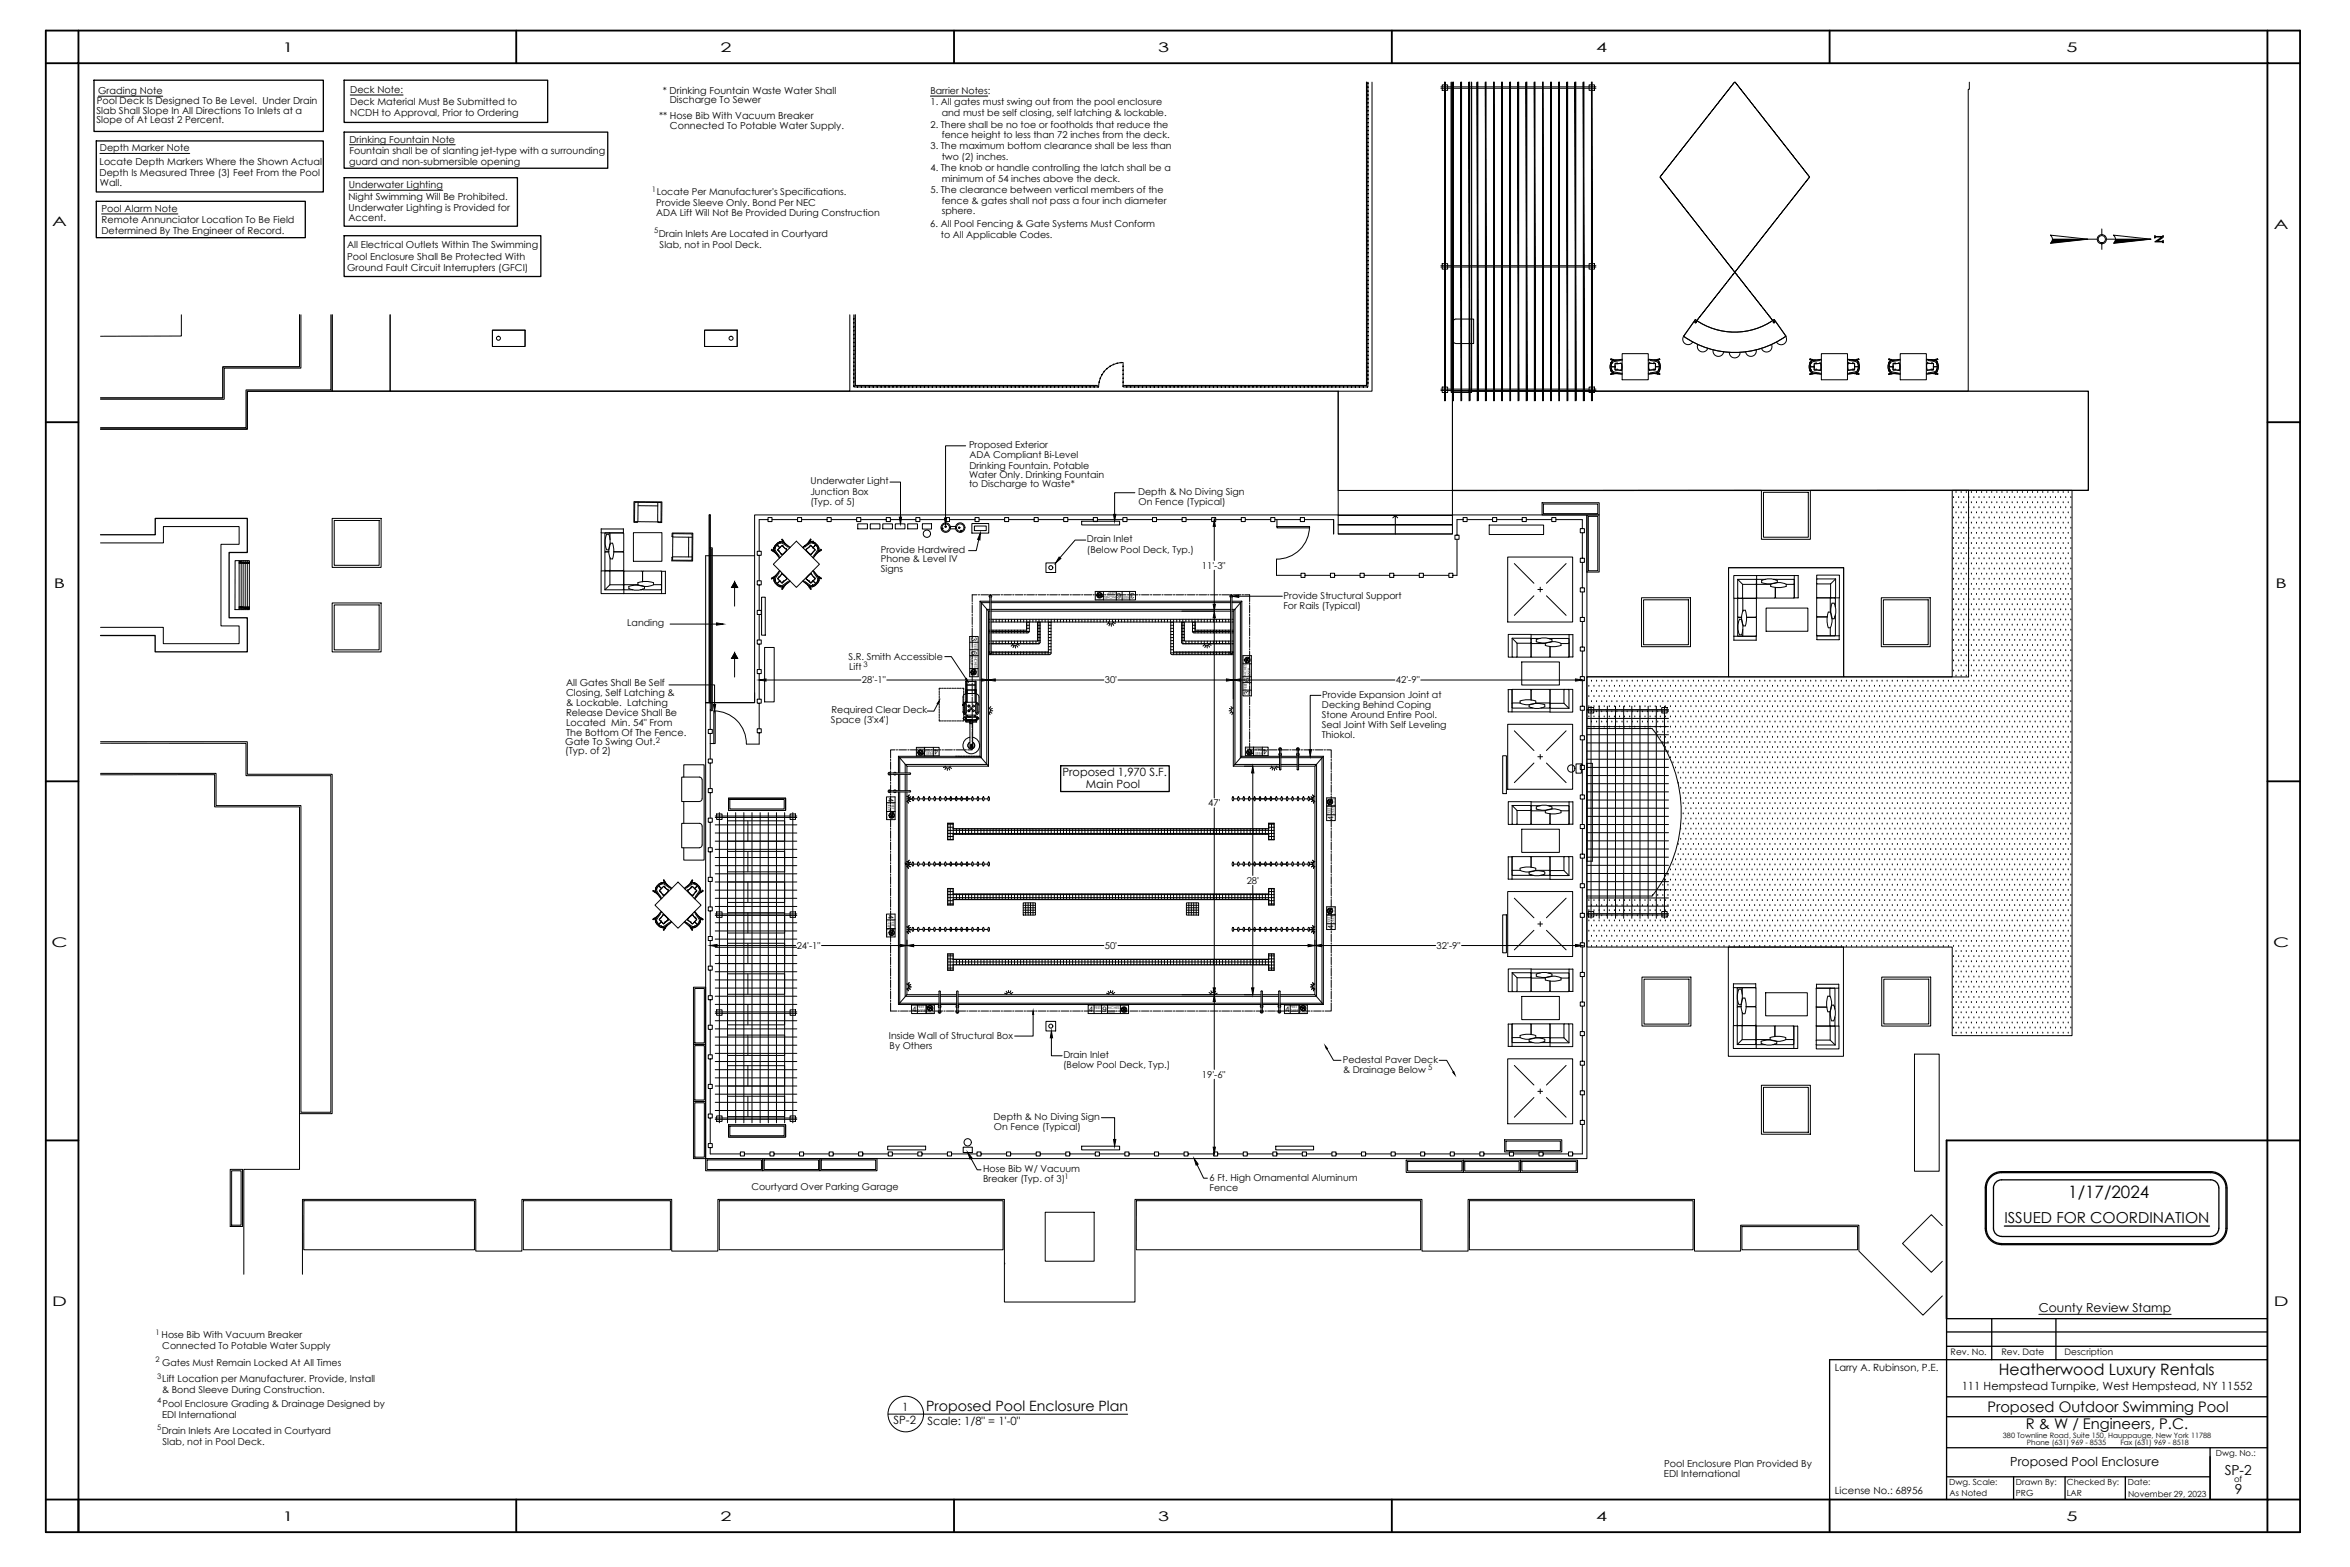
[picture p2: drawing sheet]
<svg xmlns="http://www.w3.org/2000/svg" width="914mm" height="610mm" viewBox="0 0 914 610" stroke-linecap="round" stroke-linejoin="round" font-family="sans-serif">
<defs><g id="words">
<text font-size="6.6" x="804.8" y="466">1/17/2024</text>
<text font-size="6.1" x="777.8" y="535">Heatherwood Luxury Rentals</text>
<text font-size="5.9" x="779.9" y="475.7">ISSUED FOR COORDINATION</text>
<g font-size="5.7">
<text x="773.3" y="549.4">Proposed Outdoor Swimming Pool</text>
<text x="788.2" y="555.8">R &amp; W / Engineers, P.C.</text>
</g>
<text font-size="5.5" x="360.4" y="549">Proposed Pool Enclosure Plan</text>
<g font-size="5.3">
<text x="865.6" y="573.7">SP-2</text>
<text x="869.6" y="581.4">9</text>
</g>
<g font-size="5.2">
<text x="110" y="20.3">1</text>
<text x="280.3" y="20.3">2</text>
<text x="450.7" y="20.3">3</text>
<text x="621" y="20.3">4</text>
<text x="804.1" y="20.2">5</text>
<text x="20.4" y="87.8">A</text>
<text x="884.8" y="89">A</text>
<text x="21" y="228.7">B</text>
<text x="885.4" y="228.7">B</text>
<text x="20.1" y="368.4">C</text>
<text x="884.5" y="368.4">C</text>
<text x="20.3" y="508.1">D</text>
<text x="884.8" y="508.1">D</text>
<text x="110" y="591.7">1</text>
<text x="280.3" y="591.8">2</text>
<text x="450.7" y="591.7">3</text>
<text x="621" y="591.8">4</text>
<text x="804.1" y="591.7">5</text>
</g>
<text font-size="4.9" x="782.2" y="570.4">Proposed Pool Enclosure</text>
<text font-size="4.8" x="793.3" y="510.2">County Review Stamp</text>
<g font-size="4.4">
<text x="413.4" y="302">Proposed 1,970 S.F.</text>
<text x="422.5" y="306.5">Main Pool</text>
<text x="763.3" y="540.9">111 Hempstead Turnpike, West Hempstead, NY 11552</text>
<text x="351" y="548.9">1</text>
<text x="347.7" y="554">SP-2</text>
<text x="360.8" y="554.4">Scale: 1/8&quot; = 1'-0&quot;</text>
</g>
<g font-size="3.9">
<text x="714" y="533.4">Larry A. Rubinson, P.E.</text>
<text x="714" y="581.1">License No.: 68956</text>
</g>
<g font-size="3.8">
<text x="37.6" y="40.5">Pool Deck Is Designed To Be Level. Under Drain</text>
<text x="38.2" y="36.6">Grading Note</text>
<text x="136.3" y="41">Deck Material Must Be Submitted to</text>
<text x="136.3" y="36.1">Deck Note:</text>
<text x="257.9" y="36.4">* Drinking Fountain Waste Water Shall</text>
<text x="260.6" y="40.3">Discharge To Sewer</text>
<text x="37.5" y="44.2">Slab Shall Slope In All Directions To Inlets at a</text>
<text x="37.5" y="47.8">Slope of At Least 2 Percent.</text>
<text x="136.3" y="45.1">NCDH to Approval, Prior to Ordering</text>
<text x="256.5" y="46.2">** Hose Bib With Vacuum Breaker</text>
<text x="260.6" y="50.1">Connected To Potable Water Supply.</text>
<text x="38.9" y="58.9">Depth Marker Note</text>
<text x="136" y="59.9">Fountain shall be of slanting jet-type with a surrounding</text>
<text x="136" y="55.5">Drinking Fountain Note</text>
<text x="38.7" y="64.1">Locate Depth Markers Where the Shown Actual</text>
<text x="135.9" y="64.1">guard and non-submersible opening</text>
<text x="38.7" y="68.3">Depth Is Measured Three (3) Feet From the Pool</text>
<text x="38.8" y="72.4">Wall.</text>
<text x="135.6" y="77.9">Night Swimming Will Be Prohibited.</text>
<text x="135.7" y="73.2">Underwater Lighting</text>
<text x="39.5" y="82.4">Pool Alarm Note</text>
<text x="135.6" y="82.3">Underwater Lighting is Provided for</text>
<text x="39.5" y="86.9">Remote Annunciator Location To Be Field</text>
<text x="135.6" y="86.1">Accent.</text>
<text x="39.5" y="91">Determined By The Engineer of Record.</text>
<text x="135.1" y="101">Pool Enclosure Shall Be Protected With</text>
<text x="135.1" y="96.6">All Electrical Outlets Within The Swimming</text>
<text x="135.1" y="105.6">Ground Fault Circuit Interrupters (GFCI)</text>
<text x="220.3" y="266.8">All Gates Shall Be Self</text>
<text x="220.3" y="270.8">Closing, Self Latching &amp;</text>
<text x="220.3" y="274.8">&amp; Lockable. Latching</text>
<text x="220.3" y="278.7">Release Device Shall Be</text>
<text x="220.3" y="282.6">Located Min. 54&quot; From</text>
<text x="220.3" y="286.5">The Bottom Of The Fence.</text>
<text x="220" y="289.9">Gate To Swing Out.</text>
<text x="220" y="293.4">(Typ. of 2)</text>
<text x="63.1" y="537.7">Lift Location per Manufacturer. Provide, Install</text>
<text x="647.4" y="574.5">EDI International</text>
<text x="647.5" y="570.5">Pool Enclosure Plan Provided By</text>
</g>
<g font-size="3.7">
<text x="362" y="36.6">Barrier Notes:</text>
<text x="362" y="41">1. All gates must swing out from the pool enclosure</text>
<text x="366.4" y="45.3">and must be self closing, self latching &amp; lockable.</text>
<text x="362" y="49.7">2. There shall be no toe or footholds that reduce the</text>
<text x="366.4" y="53.8">fence height to less than 72 inches from the deck.</text>
<text x="362" y="58.1">3. The maximum bottom clearance shall be less than</text>
<text x="366.4" y="62.1">two (2) inches.</text>
<text x="362" y="66.6">4. The knob or handle controlling the latch shall be a</text>
<text x="366.4" y="70.6">minimum of 54 inches above the deck.</text>
<text x="255.5" y="75.9">Locate Per Manufacturer's Specifications.</text>
<text x="362" y="75.3">5. The clearance between vertical members of the</text>
<text x="255.4" y="80">Provide Sleeve Only. Bond Per NEC</text>
<text x="255.4" y="83.9">ADA Lift Will Not Be Provided During Construction</text>
<text x="366.4" y="79.2">fence &amp; gates shall not pass a four inch diameter</text>
<text x="366.4" y="83.3">sphere.</text>
<text x="362" y="88.5">6. All Pool Fencing &amp; Gate Systems Must Conform</text>
<text x="256.4" y="92.1">Drain Inlets Are Located in Courtyard</text>
<text x="366.1" y="92.4">to All Applicable Codes.</text>
<text x="256.7" y="96.6">Slab, not in Pool Deck.</text>
<text x="377.1" y="174.2">Proposed Exterior</text>
<text x="377.2" y="178.3">ADA Compliant Bi-Level</text>
<text x="377.2" y="182.3">Drinking Fountain. Potable</text>
<text x="315.4" y="188.4">Underwater Light</text>
<text x="377.1" y="186.1">Water Only. Drinking Fountain</text>
<text x="377.1" y="189.6">to Discharge to Waste*</text>
<text x="315.3" y="192.4">Junction Box</text>
<text x="315.3" y="196.6">(Typ. of 5)</text>
<text x="442.8" y="192.4">Depth &amp; No Diving Sign</text>
<text x="443" y="196.6">On Fence (Typical)</text>
<text x="342.7" y="215.3">Provide Hardwired</text>
<text x="422.9" y="215">(Below Pool Deck, Typ.)</text>
<text x="423" y="211">Drain Inlet</text>
<text x="342.7" y="218.8">Phone &amp; Level IV</text>
<text x="467.7" y="221.2">11'-3&quot;</text>
<text x="342.7" y="222.4">Signs</text>
<text x="499.4" y="232.8">Provide Structural Support</text>
<text x="499.4" y="236.9">For Rails (Typical)</text>
<text x="244.1" y="243.5">Landing</text>
<text x="330.1" y="256.7">S.R. Smith Accessible</text>
<text x="330.4" y="260.6">Lift</text>
<text x="335.4" y="265.8">28'-1&quot;</text>
<text x="429.9" y="265.8">30'</text>
<text x="543.2" y="265.8">42'-9&quot;</text>
<text x="514.4" y="275.4">Decking Behind Coping</text>
<text x="514.5" y="271.4">Provide Expansion Joint at</text>
<text x="323.3" y="281.2">Space (3'x4')</text>
<text x="323.6" y="277.3">Required Clear Deck</text>
<text x="514.3" y="279.2">Stone Around Entire Pool.</text>
<text x="514.3" y="283.1">Seal Joint With Self Leveling</text>
<text x="514.3" y="287.2">Thiokol.</text>
<text x="470.2" y="313.6">47'</text>
<text x="485.1" y="343.8">28'</text>
<text x="310" y="369.2">24'-1&quot;</text>
<text x="429.9" y="369.1">50'</text>
<text x="559" y="369.1">32'-9&quot;</text>
<text x="345.9" y="404.3">Inside Wall of Structural Box</text>
<text x="346.2" y="408.2">By Others</text>
<text x="413.8" y="411.6">Drain Inlet</text>
<text x="522.5" y="413.4">Pedestal Paver Deck</text>
<text x="413.7" y="415.6">(Below Pool Deck, Typ.)</text>
<text x="467.7" y="419.2">19'-6&quot;</text>
<text x="522.6" y="417.4">&amp; Drainage Below</text>
<text x="386.6" y="435.6">Depth &amp; No Diving Sign</text>
<text x="386.8" y="439.7">On Fence (Typical)</text>
<text x="382.5" y="456">Hose Bib W/ Vacuum</text>
<text x="382.5" y="460">Breaker (Typ. of 3)</text>
<text x="470.6" y="459.3">6 Ft. High Ornamental Aluminum</text>
<text x="292.4" y="463.1">Courtyard Over Parking Garage</text>
<text x="470.6" y="463.3">Fence</text>
<text x="62.9" y="520.7">Hose Bib With Vacuum Breaker</text>
<text x="63.2" y="524.8">Connected To Potable Water Supply</text>
<text x="63.1" y="531.4">Gates Must Remain Locked At All Times</text>
<text x="63.1" y="542">&amp; Bond Sleeve During Construction.</text>
<text x="63.1" y="551.6">EDI International</text>
<text x="63.2" y="547.4">Pool Enclosure Grading &amp; Drainage Designed by</text>
<text x="62.9" y="557.7">Drain Inlets Are Located in Courtyard</text>
<text x="63.2" y="562.3">Slab, not in Pool Deck.</text>
</g>
<g font-size="3.5">
<text x="759" y="527.2">Rev. No.</text>
<text x="778.8" y="527.2">Rev. Date</text>
<text x="803.4" y="527.2">Description</text>
</g>
<g font-size="3.3">
<text x="862.2" y="566.5">Dwg. No.:</text>
<text x="758.4" y="577.8">Dwg. Scale:</text>
<text x="784.4" y="577.8">Drawn By:</text>
<text x="784.4" y="582">PRG</text>
<text x="804.2" y="582">LAR</text>
<text x="804.2" y="577.8">Checked By:</text>
<text x="828" y="577.8">Date:</text>
<text x="869.3" y="576.5">of</text>
<text x="758.6" y="582.1">As Noted</text>
<text x="828" y="582.4">November 29, 2023</text>
</g>
<g font-size="3">
<text x="436.2" y="230.8" transform="rotate(180 436.2 230.8)">6</text>
<text x="441.5" y="230.8" transform="rotate(180 441.5 230.8)">3</text>
<text x="378" y="248" transform="rotate(90 378 248)">3</text>
<text x="378" y="253.2" transform="rotate(90 378 253.2)">6</text>
<text x="486.2" y="265.2" transform="rotate(-90 486.2 265.2)">6</text>
<text x="486.2" y="270.3" transform="rotate(-90 486.2 270.3)">3</text>
<text x="365" y="291.4" transform="rotate(180 365 291.4)">4</text>
<text x="493.1" y="291.3" transform="rotate(180 493.1 291.3)">4</text>
<text x="345.6" y="310.4" transform="rotate(90 345.6 310.4)">4</text>
<text x="518.9" y="318.9" transform="rotate(-90 518.9 318.9)">4</text>
<text x="345.6" y="356" transform="rotate(90 345.6 356)">4</text>
<text x="518.9" y="361.2" transform="rotate(-90 518.9 361.2)">4</text>
<text x="355.1" y="393.6">4</text>
<text x="423.8" y="393.6">4</text>
<text x="429" y="393.6">9</text>
<text x="500.2" y="393.6">4</text>
</g>
<g font-size="2.9">
<text x="253.6" y="74.6">1</text>
<text x="254.6" y="90.5">5</text>
<text x="336" y="259.6">3</text>
<text x="255.1" y="289">2</text>
<text x="555.7" y="416.4">5</text>
<text x="414.2" y="458.7">1</text>
<text x="60.5" y="519.5">1</text>
<text x="60.5" y="529.8">2</text>
<text x="61.2" y="536.3">3</text>
<text x="61.1" y="545.8">4</text>
<text x="61.1" y="556.2">5</text>
</g>
<g font-size="2.8">
<text x="779.4" y="559.3">380 Townline Road, Suite 150, Hauppauge, New York 11788</text>
<text x="788.7" y="562.2">Phone (631) 969 - 8535</text>
<text x="825" y="562.2">Fax (631) 969 - 8518</text>
</g>
<g font-size="1.3">
<text x="434.1" y="230.4" transform="rotate(180 434.1 230.4)">DEEP</text>
<text x="434.3" y="232" transform="rotate(180 434.3 232)">INCHES</text>
<text x="439.5" y="231.9" transform="rotate(180 439.5 231.9)">FEET</text>
<text x="379.1" y="249.9" transform="rotate(90 379.1 249.9)">FEET</text>
<text x="377.7" y="255.3" transform="rotate(90 377.7 255.3)">DEEP</text>
<text x="379.2" y="255.1" transform="rotate(90 379.2 255.1)">INCHES</text>
<text x="485" y="263.2" transform="rotate(-90 485 263.2)">INCHES</text>
<text x="486.6" y="263" transform="rotate(-90 486.6 263)">DEEP</text>
<text x="485.1" y="268.4" transform="rotate(-90 485.1 268.4)">FEET</text>
<text x="363.1" y="291.3" transform="rotate(180 363.1 291.3)">DEEP</text>
<text x="363.1" y="292.7" transform="rotate(180 363.1 292.7)">FEET</text>
<text x="491.1" y="291.2" transform="rotate(180 491.1 291.2)">DEEP</text>
<text x="491.1" y="292.7" transform="rotate(180 491.1 292.7)">FEET</text>
<text x="345.4" y="312.3" transform="rotate(90 345.4 312.3)">DEEP</text>
<text x="347" y="312.3" transform="rotate(90 347 312.3)">FEET</text>
<text x="517.6" y="316.9" transform="rotate(-90 517.6 316.9)">FEET</text>
<text x="519" y="316.9" transform="rotate(-90 519 316.9)">DEEP</text>
<text x="345.4" y="357.9" transform="rotate(90 345.4 357.9)">DEEP</text>
<text x="347" y="357.9" transform="rotate(90 347 357.9)">FEET</text>
<text x="517.6" y="359.3" transform="rotate(-90 517.6 359.3)">FEET</text>
<text x="519" y="359.3" transform="rotate(-90 519 359.3)">DEEP</text>
<text x="357" y="393.8">DEEP</text>
<text x="357" y="392.3">FEET</text>
<text x="425.7" y="392.5">FEET</text>
<text x="431" y="392.4">INCHES</text>
<text x="431.1" y="394">DEEP</text>
<text x="502.1" y="393.8">DEEP</text>
<text x="502.1" y="392.3">FEET</text>
</g>
<g font-size=".6">
<text x="429.3" y="232.9" transform="rotate(180 429.3 232.9)">NO DIVING</text>
<text x="380.1" y="260.1" transform="rotate(90 380.1 260.1)">NO DIVING</text>
<text x="484.1" y="258.2" transform="rotate(-90 484.1 258.2)">NO DIVING</text>
<text x="359.7" y="290.9" transform="rotate(180 359.7 290.9)">NO DIVING</text>
<text x="487.7" y="290.8" transform="rotate(180 487.7 290.8)">NO DIVING</text>
<text x="345.1" y="315.7" transform="rotate(90 345.1 315.7)">NO DIVING</text>
<text x="519.4" y="313.5" transform="rotate(-90 519.4 313.5)">NO DIVING</text>
<text x="519.4" y="355.9" transform="rotate(-90 519.4 355.9)">NO DIVING</text>
<text x="345.1" y="361.4" transform="rotate(90 345.1 361.4)">NO DIVING</text>
<text x="360.4" y="394.1">NO DIVING</text>
<text x="436" y="391.5">NO DIVING</text>
<text x="505.5" y="394.1">NO DIVING</text>
</g>
</g></defs>
<!-- layer: Wall -->
<g fill="none" stroke="#000" stroke-width=".39">
<path d="M333.8 203.8h3.7v1.9h-3.7zM338.6 203.8h3.8v1.9h-3.8zM343.5 203.8h3.8v1.9h-3.8zM348.4 203.8h3.7v1.9h-3.7zM353.2 203.8h3.8v1.9h-3.8zM369.8 205.7h2.1M369.8 204.8h2.1M420.9 202.8h14.8v1.4h-14.8zM296.3 232.3h1.5v14.8h-1.5zM384.6 254.7h23.8M384.6 253.6h.4M384.6 250.4h.5"/>
<path d="M384.6 249.4h.5M384.6 246.2h.5M384.6 245.2h.5M384.6 242h.5M384.6 240.9h.5M385.7 250.4h18.5M385.7 246.2h14.3M385.7 242h93.1M385.7 240.9h93.1M399.5 242v3.2h-13.8M400.5 242v3.6l-.6 .6M403.7 242v7.4h-18"/>
<path d="M404.7 249.9l-.5 .5M404.7 242v7.9M407.9 242v11.6h-22.1M409 242l-.1 12.1-.5 .5M455.5 242v12.1l.3 .5 24.1 .1M456.6 242v11.6h22.1M459.7 249.9l.6 .5M459.8 242v7.9M460.3 250.4h18.5M460.8 242v7.4h18M464 242v3.6l.2 .5 14.6 .1M465.1 242v3.2h13.7"/>
<path d="M479.4 250.4h.5M479.4 249.4h.5M479.4 246.2h.5M479.4 245.2h.5M479.4 242h.5M479.4 240.9h.5M479.5 253.6h.4M584.7 294h1.4v14.7h-1.4zM584.7 355.9h1.4v14.8h-1.4zM345.4 445.9h14.8v1.4h-14.8zM420.9 445.9h14.8v1.4h-14.8zM496.4 445.9h14.7v1.4h-14.7z"/>
</g>
<!-- layer: Text -->
<g fill="#000" stroke="#000" stroke-width=".39">
<path d="M349.9 201.2h.9l-.4 2.6zM367.5 201.5h.8l-.4 2.6zM381.5 207.4l-.2 2.7-.9-.3zM412.1 216.7l.7 .6-2 1.7zM433.3 200.1h.9l-.5 2.7zM472.5 202.1l.4 2.7h-.8zM472.1 235.1h.8l-.4 2.6zM479.4 231.9l2.6-.4v.9zM278.8 242.3l2.7 .5-2.7 .4zM472.5 237.7l.4 2.7h-.8zM277.6 274h.9l-.5 2.6zM295.4 264.5l2.7-.4v.9z"/>
<path d="M365.5 272.6l-.5 1.3-.3-.2zM375.7 264.2l.3-.3 .6 1.2zM382 264.1l2.6 .4-2.6 .5zM384.6 264.5l2.7-.4v.9zM477.2 264.1l2.7 .4-2.7 .5zM479.9 264.5l2.6-.4v.9zM613 264.1l2.7 .4-2.7 .5zM509.4 291.6h.9l-.5 2.6zM487.5 298.1l.4 2.6h-.9zM276.4 367.8l2.6-.4v.9zM350.2 367.4l2.7 .4-2.7 .5zM352.9 367.8l2.6-.4v.9z"/>
<path d="M509 367.4l2.6 .4-2.6 .5zM511.6 367.8l2.7-.4v.9zM613 367.4l2.7 .4-2.7 .5zM402 393.3l.2 1.3h-.4zM472.1 384.3h.8l-.4 2.7zM472.5 387l.4 2.6h-.8zM487 384.3h.9l-.4 2.7zM409.1 401.1l.5 2.6h-.9zM376.6 448.4l1.6 2.1-.8 .4zM433.3 443.3h.9l-.5 2.6zM464.7 450.7l1.5 2.2-.8 .4zM472.1 446.3h.8l-.4 2.6z"/>
</g>
<g fill="none" stroke="#000" stroke-width=".39">
<path d="M38.2 37.4h25.1M136.3 37h20.5M362 37.4h22.3M38.9 59.7h34.9M136 56.3h41.1M135.7 74h36.6M39.5 83.2h29.7M375.8 173.4h-7.9v28.1M346.3 187.5h4.1v13.7M441.6 191.7h-7.9v8.4M380.8 209.9l-.9 4.3h-3M422.5 210.1h-4.2l-5.8 6.9"/>
<path d="M472.5 204.8v13.2M472.5 202.1h.1M459.9 237.7h12.6M472.5 221.8v13.3M482 231.9h17M260.7 242.8h18.1M367.6 255.4h2.6l5.7 8.6M472.5 240.4v70M260.3 266.4h17.7v7.6M295.4 264.5h.1M298.1 264.5h36.9M345.1 264.5h36.9"/>
<path d="M364.9 273.8l-1.5 2.8h-2.6M384.6 264.5v7.4M387.3 264.5h42.2M435 264.5h42.2M479.9 264.5v7.4M482.5 264.5h60.3M514 270.5h-4.2v21.1M552.8 264.5h60.2M615.7 264.5h.1M484.2 298.1h3.3M472.5 314.3v70M487.5 300.7v39.9"/>
<path d="M487.5 344.4v39.9M276.4 367.8h.1M279 367.8h30.6M319.7 367.8h30.5M352.9 365.7v2.2M355.5 367.8h74M435 367.8h74M511.6 365.7v2.2M514.3 367.8h44.3M568.7 367.8h44.3M615.7 367.8v.1M402 394.6v8.5h-7.2"/>
<path d="M459.9 387h12.6M472.5 389.6v26.4M484.2 387h3.3M409.1 403.7v7h4.2M472.5 419.9v26.4M428.6 434.8h5.1v8.5M377.8 450.7l2.4 4.4h1.5M465.8 453.1l2.5 5.2h1.5M472.4 448.9h.1M793.3 511.3h51.5M345.6 550.1l93.2 .1"/>
<circle cx="352.4" cy="550.1" r="6.9"/>
</g>
<!-- layer: Details -->
<g fill="none" stroke="#000" stroke-width=".39">
<path d="M366.5 205.4a1.46 1.46 0 0 1 2-1.5 1.46 1.46 0 0 1 .5 2.4 1.46 1.46 0 0 1-2.4-.5M366.5 205.4v.4M366.6 205.4l.4 .1v.2l-.4 .1zM373.8 206.7h.3M373.8 206.7v-.4h.3v.4M374.1 206.6a1.46 1.46 0 0 0 .5-2.4 1.46 1.46 0 0 0-2.4 .6 1.46 1.46 0 0 0 1.5 1.9M374.7 276.8l.3 .8 .6 .5 4 .1 1-.6 .3-.8M374.8 274.5v2.4M375.5 273.7l.4 .2v3.4l-.3 .3-.2-.2zM375.8 269.9l-.7 .3-.4 .6v3.4M375.8 265.1l.1 8.1M375.9 279.3l-.2-.1-.1 .4h.3"/>
<path d="M376 279.4v.2M376.1 273.1l-.8 .3-.6 1.1M376.1 273.2h3.9l.6 .5 .3 .8M376.2 265.1h-.4M376.2 278.2v.7M376.2 268.4h-.4M376.2 266.5h3.1M376.3 269.8h3.1M376.4 278.2v.7M376.7 278.9h3.5a.56 .56 0 0 1 .6 .6 .56 .56 0 0 1-.6 .5l-4.7 .1a.58 .58 0 0 1-.7-.6 .58 .58 0 0 1 .7-.6h2.3M379.2 265.1h-3v4.8M379.2 278.2l.1 .7"/>
<path d="M379.3 265.1v4.8M379.4 268.4h-3.1v4.8v-4.8h3.1v4.8M379.5 278.2v.7M379.7 273.9l.3-.3 .2 .3 .1 3.4-.3 .2-.3-.2M379.7 265.1h-.4M379.7 268.4h-.4M379.7 265.1l.1 8.1M379.7 273.9v3.4M379.8 269.9l.7 .3 .4 .6v3.4M380 279.2l.2 .1-.1 .4zM380.9 274.5v2.4M375.8 280.3v.5h4.3h-4.3v-.5h4.3"/>
<path d="M376 280.1l.5 .1-.5 .1zM377.2 288.9a1.33 1.33 0 0 0 0 2.2M377.4 281.5h1.1v9.2h-1.1zM377.4 280.2h1.1v1.1h-1.1M377.4 280.2v1.1v-1.1M377.4 290.7h1.1M377.6 290h.6M377.9 289.7l.1 .7M378.5 286.8a3.2 3.2 0 0 1 2.1 5 3.2 3.2 0 0 1-5.4 0 3.2 3.2 0 0 1 2.2-5M378.5 291.2h-1.1M378.6 288.9a1.33 1.33 0 0 1 0 2.2M379.4 280l.5 .1-.5 .1z"/>
<path d="M379.9 280.3v.5M352.9 310.8h2.1M355.1 310.1a.72 .72 0 0 1 .5 .6 .72 .72 0 0 1-.5 .7zM355.6 310.8h1.5M357.2 310.1a.72 .72 0 0 1 .5 .6 .72 .72 0 0 1-.5 .7zM357.7 310.8h1.5M359.3 310.1a.72 .72 0 0 1 .5 .6 .72 .72 0 0 1-.5 .7zM359.8 310.8h1.5M361.4 310.1a.72 .72 0 0 1 .5 .6 .72 .72 0 0 1-.5 .7zM361.9 310.8h1.5M363.5 310.1a.72 .72 0 0 1 .5 .6 .72 .72 0 0 1-.5 .7zM364 310.8h1.5"/>
<path d="M365.7 310.1a.72 .72 0 0 1 .4 .6 .72 .72 0 0 1-.4 .7zM366.1 310.8h1.5M367.8 310.1a.72 .72 0 0 1 .5 .6 .72 .72 0 0 1-.5 .7zM368.2 310.8h1.5M369.8 310.1a.72 .72 0 0 1 .5 .6 .72 .72 0 0 1-.5 .7zM370.3 310.8h1.5M371.9 310.1a.72 .72 0 0 1 .5 .6 .72 .72 0 0 1-.5 .7zM372.4 310.8h1.5M374 310.1a.72 .72 0 0 1 .5 .6 .72 .72 0 0 1-.5 .7zM374.5 310.8h1.5M376.1 310.1a.72 .72 0 0 1 .5 .6 .72 .72 0 0 1-.5 .7zM376.6 310.8h1.5"/>
<path d="M378.2 310.1a.72 .72 0 0 1 .5 .6 .72 .72 0 0 1-.5 .7zM378.7 310.8h1.5M380.4 310.1a.72 .72 0 0 1 .4 .6 .72 .72 0 0 1-.4 .7zM380.8 310.8h1.5M382.5 310.1a.72 .72 0 0 1 .4 .6 .72 .72 0 0 1-.4 .7zM382.9 310.8h1.5M384.5 310.1a.72 .72 0 0 1 .5 .6 .72 .72 0 0 1-.5 .7zM479.6 310.1a.72 .72 0 0 1 .5 .6 .72 .72 0 0 1-.5 .7zM480.1 310.8h1.5M481.7 310.1a.72 .72 0 0 1 .5 .6 .72 .72 0 0 1-.5 .7zM482.2 310.8h1.5M483.8 310.1a.72 .72 0 0 1 .5 .6 .72 .72 0 0 1-.5 .7z"/>
<path d="M484.3 310.8h1.5M485.9 310.1a.72 .72 0 0 1 .5 .6 .72 .72 0 0 1-.5 .7zM486.4 310.8h1.5M488 310.1a.72 .72 0 0 1 .5 .6 .72 .72 0 0 1-.5 .7zM488.5 310.8h1.5M490.1 310.1a.72 .72 0 0 1 .5 .6 .72 .72 0 0 1-.5 .7zM490.6 310.8h1.5M492.2 310.1a.72 .72 0 0 1 .5 .6 .72 .72 0 0 1-.5 .7zM492.7 310.8h1.5M494.4 310.1a.72 .72 0 0 1 .4 .6 .72 .72 0 0 1-.4 .7zM494.8 310.8h1.5M496.5 310.1a.72 .72 0 0 1 .5 .6 .72 .72 0 0 1-.5 .7z"/>
<path d="M497 310.8h1.4M498.5 310.1a.72 .72 0 0 1 .5 .6 .72 .72 0 0 1-.5 .7zM499.1 310.8h1.4M500.7 310.1a.72 .72 0 0 1 .4 .6 .72 .72 0 0 1-.4 .7zM501.1 310.8h1.6M502.8 310.1a.72 .72 0 0 1 .5 .6 .72 .72 0 0 1-.5 .7zM503.3 310.8h1.5M504.9 310.1a.72 .72 0 0 1 .5 .6 .72 .72 0 0 1-.5 .7zM505.4 310.8h1.5M507 310.1a.72 .72 0 0 1 .5 .6 .72 .72 0 0 1-.5 .7zM507.5 310.8h1.5M509.1 310.1a.72 .72 0 0 1 .5 .6 .72 .72 0 0 1-.5 .7z"/>
<path d="M509.6 310.8h1.5M352.6 335.9v.3M352.9 336.2h2M355 335.5a.72 .72 0 0 1 .5 .6 .72 .72 0 0 1-.5 .7zM355.6 336.2h1.4M357.2 335.5a.72 .72 0 0 1 .4 .6 .72 .72 0 0 1-.4 .7zM357.6 336.2h1.6M359.3 335.5a.72 .72 0 0 1 .4 .6 .72 .72 0 0 1-.4 .7zM359.7 336.2h1.5M361.4 335.5a.72 .72 0 0 1 .5 .6 .72 .72 0 0 1-.5 .7zM361.9 336.2h1.4M363.5 335.5a.72 .72 0 0 1 .4 .6 .72 .72 0 0 1-.4 .7z"/>
<path d="M364 336.2h1.5M365.6 335.5a.72 .72 0 0 1 .5 .6 .72 .72 0 0 1-.5 .7zM366.1 336.2h1.5M367.7 335.5a.72 .72 0 0 1 .5 .6 .72 .72 0 0 1-.5 .7zM368.2 336.2h1.5M369.8 335.5a.72 .72 0 0 1 .5 .6 .72 .72 0 0 1-.5 .7zM370.3 336.2h1.5M371.9 335.5a.72 .72 0 0 1 .5 .6 .72 .72 0 0 1-.5 .7zM372.4 336.2h1.5M374 335.5a.72 .72 0 0 1 .5 .6 .72 .72 0 0 1-.5 .7zM374.5 336.2h1.5M376.1 335.5a.72 .72 0 0 1 .5 .6 .72 .72 0 0 1-.5 .7z"/>
<path d="M376.6 336.2h1.5M378.2 335.5a.72 .72 0 0 1 .5 .6 .72 .72 0 0 1-.5 .7zM378.7 336.2h1.5M380.4 335.5a.72 .72 0 0 1 .4 .6 .72 .72 0 0 1-.4 .7zM380.8 336.2h1.5M382.5 335.5a.72 .72 0 0 1 .4 .6 .72 .72 0 0 1-.4 .7zM382.9 336.2h1.5M384.5 335.5a.72 .72 0 0 1 .5 .6 .72 .72 0 0 1-.5 .7zM479.6 335.5a.72 .72 0 0 1 .5 .6 .72 .72 0 0 1-.5 .7zM480.1 336.2h1.5M481.7 335.5a.72 .72 0 0 1 .5 .6 .72 .72 0 0 1-.5 .7zM482.2 336.2h1.5"/>
<path d="M483.8 335.5a.72 .72 0 0 1 .5 .6 .72 .72 0 0 1-.5 .7zM484.3 336.2h1.5M485.9 335.5a.72 .72 0 0 1 .5 .6 .72 .72 0 0 1-.5 .7zM486.4 336.2h1.5M488 335.5a.72 .72 0 0 1 .5 .6 .72 .72 0 0 1-.5 .7zM488.5 336.2h1.5M490.1 335.5a.72 .72 0 0 1 .5 .6 .72 .72 0 0 1-.5 .7zM490.6 336.2h1.5M492.2 335.5a.72 .72 0 0 1 .5 .6 .72 .72 0 0 1-.5 .7zM492.7 336.2h1.5M494.4 335.5a.72 .72 0 0 1 .4 .6 .72 .72 0 0 1-.4 .7zM494.8 336.2h1.5"/>
<path d="M496.5 335.5a.72 .72 0 0 1 .5 .6 .72 .72 0 0 1-.5 .7zM497 336.2h1.4M498.5 335.5a.72 .72 0 0 1 .5 .6 .72 .72 0 0 1-.5 .7zM499.1 336.2h1.4M500.7 335.5a.72 .72 0 0 1 .4 .6 .72 .72 0 0 1-.4 .7zM501.1 336.2h1.6M502.8 335.5a.72 .72 0 0 1 .5 .6 .72 .72 0 0 1-.5 .7zM503.3 336.2h1.5M504.9 335.5a.72 .72 0 0 1 .5 .6 .72 .72 0 0 1-.5 .7zM505.4 336.2h1.5M507 335.5a.72 .72 0 0 1 .5 .6 .72 .72 0 0 1-.5 .7zM507.5 336.2h1.5"/>
<path d="M509.1 335.5a.72 .72 0 0 1 .5 .6 .72 .72 0 0 1-.5 .7zM509.6 336.2h1.5M352.9 361.6h2M355 360.9a.72 .72 0 0 1 .5 .6 .72 .72 0 0 1-.5 .7zM355.6 361.6h1.4M357.2 360.9a.72 .72 0 0 1 .4 .6 .72 .72 0 0 1-.4 .7zM357.6 361.6h1.6M359.3 360.9a.72 .72 0 0 1 .4 .6 .72 .72 0 0 1-.4 .7zM359.7 361.6h1.5M361.4 360.9a.72 .72 0 0 1 .5 .6 .72 .72 0 0 1-.5 .7zM361.9 361.6h1.4M363.5 360.9a.72 .72 0 0 1 .4 .6 .72 .72 0 0 1-.4 .7z"/>
<path d="M364 361.6h1.5M365.6 360.9a.72 .72 0 0 1 .5 .6 .72 .72 0 0 1-.5 .7zM366.1 361.6h1.5M367.7 360.9a.72 .72 0 0 1 .5 .6 .72 .72 0 0 1-.5 .7zM368.2 361.6h1.5M369.8 360.9a.72 .72 0 0 1 .5 .6 .72 .72 0 0 1-.5 .7zM370.3 361.6h1.5M371.9 360.9a.72 .72 0 0 1 .5 .6 .72 .72 0 0 1-.5 .7zM372.4 361.6h1.5M374 360.9a.72 .72 0 0 1 .5 .6 .72 .72 0 0 1-.5 .7zM374.5 361.6h1.5M376.1 360.9a.72 .72 0 0 1 .5 .6 .72 .72 0 0 1-.5 .7z"/>
<path d="M376.6 361.6h1.5M378.2 360.9a.72 .72 0 0 1 .5 .6 .72 .72 0 0 1-.5 .7zM378.7 361.6h1.5M380.4 360.9a.72 .72 0 0 1 .4 .6 .72 .72 0 0 1-.4 .7zM380.8 361.6h1.5M382.5 360.9a.72 .72 0 0 1 .4 .6 .72 .72 0 0 1-.4 .7zM382.9 361.6h1.5M384.5 360.9a.72 .72 0 0 1 .5 .6 .72 .72 0 0 1-.5 .7zM479.6 360.9a.72 .72 0 0 1 .5 .6 .72 .72 0 0 1-.5 .7zM480.1 361.6h1.5M481.7 360.9a.72 .72 0 0 1 .5 .6 .72 .72 0 0 1-.5 .7zM482.2 361.6h1.5"/>
<path d="M483.8 360.9a.72 .72 0 0 1 .5 .6 .72 .72 0 0 1-.5 .7zM484.3 361.6h1.5M485.9 360.9a.72 .72 0 0 1 .5 .6 .72 .72 0 0 1-.5 .7zM486.4 361.6h1.5M488 360.9a.72 .72 0 0 1 .5 .6 .72 .72 0 0 1-.5 .7zM488.5 361.6h1.5M490.1 360.9a.72 .72 0 0 1 .5 .6 .72 .72 0 0 1-.5 .7zM490.6 361.6h1.5M492.2 360.9a.72 .72 0 0 1 .5 .6 .72 .72 0 0 1-.5 .7zM492.7 361.6h1.5M494.4 360.9a.72 .72 0 0 1 .4 .6 .72 .72 0 0 1-.4 .7zM494.8 361.6h1.5"/>
<path d="M496.5 360.9a.72 .72 0 0 1 .5 .6 .72 .72 0 0 1-.5 .7zM497 361.6h1.4M498.5 360.9a.72 .72 0 0 1 .5 .6 .72 .72 0 0 1-.5 .7zM499.1 361.6h1.4M500.7 360.9a.72 .72 0 0 1 .4 .6 .72 .72 0 0 1-.4 .7zM501.1 361.6h1.6M502.8 360.9a.72 .72 0 0 1 .5 .6 .72 .72 0 0 1-.5 .7zM503.3 361.6h1.5M504.9 360.9a.72 .72 0 0 1 .5 .6 .72 .72 0 0 1-.5 .7zM505.4 361.6h1.5M507 360.9a.72 .72 0 0 1 .5 .6 .72 .72 0 0 1-.5 .7zM507.5 361.6h1.5"/>
<path d="M509.1 360.9a.72 .72 0 0 1 .5 .6 .72 .72 0 0 1-.5 .7zM509.6 361.6h2"/>
<circle cx="367.9" cy="204.9" r=".28"/>
<circle cx="367.9" cy="204.9" r=".19"/>
<circle cx="368" cy="205.3" r="1.84"/>
<circle cx="373.2" cy="205.3" r=".28"/>
<circle cx="373.2" cy="205.3" r=".19"/>
<circle cx="373.6" cy="205.3" r="1.84"/>
<circle cx="377" cy="276.5" r=".36"/>
<circle cx="377" cy="274.7" r=".36"/>
<circle cx="377.8" cy="275.7" r=".36"/>
<circle cx="378.7" cy="276.5" r=".36"/>
<circle cx="378.7" cy="274.7" r=".36"/>
</g>
<!-- layer: Border -->
<g fill="none" stroke="#000" stroke-width=".72">
<path d="M17.8 11.9h877.2v584.2h-877.2zM30.5 11.9v12.7h-12.7M200.9 11.9v12.7M371.2 11.9v12.7M541.6 11.9v12.7M711.9 11.9v12.7M882.3 11.9v12.7h12.7M17.8 164.3h12.7M882.3 164.3h12.7M17.8 304h12.7M882.3 304h12.7M17.8 443.7h12.7"/>
<path d="M895 443.7h-137.6v69.3M17.8 583.4h864.5v-558.8h-851.8v571.5M200.9 583.4v12.7M371.2 583.4v12.7M541.6 583.4v12.7M711.9 583.4v12.7M895 583.4h-12.7v12.7"/>
</g>
<!-- layer: Title Block -->
<g fill="none" stroke="#000" stroke-width=".51">
<path d="M757.4 518.2h124.9M775 513v16M800 513v16M882.3 513h-124.9v70.4M757.4 523.7h124.9M882.3 529h-170.4v54.4M757.4 551.1h124.9M757.4 543.4h124.9M757.4 574.5h102.6M757.4 563.2h124.9M783.5 574.5v8.8M803.5 574.5v8.8"/>
<path d="M827 574.5v8.8M860 563.2v20.1"/>
</g>
<!-- layer: RDA-N-BOCCE -->
<g fill="none" stroke="#000" stroke-width=".39">
<path d="M760.1 193.6h.1M760.1 197.5h.1M761.1 191.6h.1M761.1 195.6h.1M761.1 199.5h.1M762.1 193.6h.1M762.1 197.5h.1M763.1 191.6h.1M763.1 195.6h.1M763.1 199.5h.1M764.1 193.6h.1M764.1 197.5h.1"/>
<path d="M765.1 191.6h.1M765.1 195.6h.1M765.1 199.5h.1M766.1 193.6h.1M766.1 197.5h.1M767.1 191.6h.1M767.1 195.6h.1M767.1 199.5h.1M768.1 193.6h.1M768.1 197.5h.1M769.1 191.6h.1M769.1 195.6h.1"/>
<path d="M769.1 199.5h.1M770 193.6h.1M770 197.5h.1M771.1 191.6h.1M771.1 195.6h.1M771.1 199.5h.1M772 193.6h.1M772 197.5h.1M773 191.6h.1M773 195.6h.1M773 199.5h.1M774 193.6h.1"/>
<path d="M774 197.5h.1M775 191.6h.1M775 195.6h.1M775 199.5h.1M776 193.6h.1M776 197.5h.1M777 191.6h.1M777 195.6h.1M777 199.5h.1M778 193.6h.1M778 197.5h.1M779 191.6h.1"/>
<path d="M779 195.6h.1M779 199.5h.1M780 193.6h.1M780 197.5h.1M781 191.6h.1M781 195.6h.1M781 199.5h.1M781.9 193.6h.1M781.9 197.5h.1M783 191.6h.1M783 195.6h.1M783 199.5h.1"/>
<path d="M783.9 193.6h.1M783.9 197.5h.1M784.9 191.6h.1M784.9 195.6h.1M784.9 199.5h.1M785.9 193.6h.1M785.9 197.5h.1M786.9 191.6h.1M786.9 195.6h.1M786.9 199.5h.1M787.9 193.6h.1M787.9 197.5h.1"/>
<path d="M788.9 191.6h.1M788.9 195.6h.1M788.9 199.5h.1M789.9 193.6h.1M789.9 197.5h.1M790.9 191.6h.1M790.9 195.6h.1M790.9 199.5h.1M791.9 193.6h.1M791.9 197.5h.1M792.9 191.6h.1M792.9 195.6h.1"/>
<path d="M792.9 199.5h.1M793.9 193.6h.1M793.9 197.5h.1M794.9 191.6h.1M794.9 195.6h.1M794.9 199.5h.1M795.9 193.6h.1M795.9 197.5h.1M796.8 191.6h.1M796.8 195.6h.1M796.8 199.5h.1M797.8 193.6h.1"/>
<path d="M797.8 197.5h.1M798.8 191.6h.1M798.8 195.6h.1M798.8 199.5h.1M799.8 193.6h.1M799.8 197.5h.1M800.8 191.6h.1M800.8 195.6h.1M800.8 199.5h.1M801.8 193.6h.1M801.8 197.5h.1M802.8 191.6h.1"/>
<path d="M802.8 195.6h.1M802.8 199.5h.1M803.8 193.6h.1M803.8 197.5h.1M804.8 191.6h.1M804.8 195.6h.1M804.8 199.5h.1M805.8 193.6h.1M805.8 197.5h.1M760.1 201.5h.1M760.1 205.5h.1M760.1 209.5h.1"/>
<path d="M760.1 213.4h.1M760.1 217.4h.1M761.1 203.5h.1M761.1 207.5h.1M761.1 211.5h.1M761.1 215.4h.1M761.1 219.4h.1M762.1 201.5h.1M762.1 205.5h.1M762.1 209.5h.1M762.1 213.4h.1M762.1 217.4h.1"/>
<path d="M763.1 203.5h.1M763.1 207.5h.1M763.1 211.5h.1M763.1 215.4h.1M763.1 219.4h.1M764.1 201.5h.1M764.1 205.5h.1M764.1 209.5h.1M764.1 213.4h.1M764.1 217.4h.1M765.1 203.5h.1M765.1 207.5h.1"/>
<path d="M765.1 211.5h.1M765.1 215.4h.1M765.1 219.4h.1M766.1 201.5h.1M766.1 205.5h.1M766.1 209.5h.1M766.1 213.4h.1M766.1 217.4h.1M767.1 203.5h.1M767.1 207.5h.1M767.1 211.5h.1M767.1 215.4h.1"/>
<path d="M767.1 219.4h.1M768.1 201.5h.1M768.1 205.5h.1M768.1 209.5h.1M768.1 213.4h.1M768.1 217.4h.1M769.1 203.5h.1M769.1 207.5h.1M769.1 211.5h.1M769.1 215.4h.1M769.1 219.4h.1M770 201.5h.1"/>
<path d="M770 205.5h.1M770 209.5h.1M770 213.4h.1M770 217.4h.1M771.1 203.5h.1M771.1 207.5h.1M771.1 211.5h.1M771.1 215.4h.1M771.1 219.4h.1M772 201.5h.1M772 205.5h.1M772 209.5h.1"/>
<path d="M772 213.4h.1M772 217.4h.1M773 203.5h.1M773 207.5h.1M773 211.5h.1M773 215.4h.1M773 219.4h.1M774 201.5h.1M774 205.5h.1M774 209.5h.1M774 213.4h.1M774 217.4h.1"/>
<path d="M775 203.5h.1M775 207.5h.1M775 211.5h.1M775 215.4h.1M775 219.4h.1M776 201.5h.1M776 205.5h.1M776 209.5h.1M776 213.4h.1M776 217.4h.1M777 203.5h.1M777 207.5h.1"/>
<path d="M777 211.5h.1M777 215.4h.1M777 219.4h.1M778 201.5h.1M778 205.5h.1M778 209.5h.1M778 213.4h.1M778 217.4h.1M779 203.5h.1M779 207.5h.1M779 211.5h.1M779 215.4h.1"/>
<path d="M779 219.4h.1M780 201.5h.1M780 205.5h.1M780 209.5h.1M780 213.4h.1M780 217.4h.1M781 203.5h.1M781 207.5h.1M781 211.5h.1M781 215.4h.1M781 219.4h.1M781.9 201.5h.1"/>
<path d="M781.9 205.5h.1M781.9 209.5h.1M781.9 213.4h.1M781.9 217.4h.1M783 203.5h.1M783 207.5h.1M783 211.5h.1M783 215.4h.1M783 219.4h.1M783.9 201.5h.1M783.9 205.5h.1M783.9 209.5h.1"/>
<path d="M783.9 213.4h.1M783.9 217.4h.1M784.9 203.5h.1M784.9 207.5h.1M784.9 211.5h.1M784.9 215.4h.1M784.9 219.4h.1M785.9 201.5h.1M785.9 205.5h.1M785.9 209.5h.1M785.9 213.4h.1M785.9 217.4h.1"/>
<path d="M786.9 203.5h.1M786.9 207.5h.1M786.9 211.5h.1M786.9 215.4h.1M786.9 219.4h.1M787.9 201.5h.1M787.9 205.5h.1M787.9 209.5h.1M787.9 213.4h.1M787.9 217.4h.1M788.9 203.5h.1M788.9 207.5h.1"/>
<path d="M788.9 211.5h.1M788.9 215.4h.1M788.9 219.4h.1M789.9 201.5h.1M789.9 205.5h.1M789.9 209.5h.1M789.9 213.4h.1M789.9 217.4h.1M790.9 203.5h.1M790.9 207.5h.1M790.9 211.5h.1M790.9 215.4h.1"/>
<path d="M790.9 219.4h.1M791.9 201.5h.1M791.9 205.5h.1M791.9 209.5h.1M791.9 213.4h.1M791.9 217.4h.1M792.9 203.5h.1M792.9 207.5h.1M792.9 211.5h.1M792.9 215.4h.1M792.9 219.4h.1M793.9 201.5h.1"/>
<path d="M793.9 205.5h.1M793.9 209.5h.1M793.9 213.4h.1M793.9 217.4h.1M794.9 203.5h.1M794.9 207.5h.1M794.9 211.5h.1M794.9 215.4h.1M794.9 219.4h.1M795.9 201.5h.1M795.9 205.5h.1M795.9 209.5h.1"/>
<path d="M795.9 213.4h.1M795.9 217.4h.1M796.8 203.5h.1M796.8 207.5h.1M796.8 211.5h.1M796.8 215.4h.1M796.8 219.4h.1M797.8 201.5h.1M797.8 205.5h.1M797.8 209.5h.1M797.8 213.4h.1M797.8 217.4h.1"/>
<path d="M798.8 203.5h.1M798.8 207.5h.1M798.8 211.5h.1M798.8 215.4h.1M798.8 219.4h.1M799.8 201.5h.1M799.8 205.5h.1M799.8 209.5h.1M799.8 213.4h.1M799.8 217.4h.1M800.8 203.5h.1M800.8 207.5h.1"/>
<path d="M800.8 211.5h.1M800.8 215.4h.1M800.8 219.4h.1M801.8 201.5h.1M801.8 205.5h.1M801.8 209.5h.1M801.8 213.4h.1M801.8 217.4h.1M802.8 203.5h.1M802.8 207.5h.1M802.8 211.5h.1M802.8 215.4h.1"/>
<path d="M802.8 219.4h.1M803.8 201.5h.1M803.8 205.5h.1M803.8 209.5h.1M803.8 213.4h.1M803.8 217.4h.1M804.8 203.5h.1M804.8 207.5h.1M804.8 211.5h.1M804.8 215.4h.1M804.8 219.4h.1M805.8 201.5h.1"/>
<path d="M805.8 205.5h.1M805.8 209.5h.1M805.8 213.4h.1M805.8 217.4h.1M760.1 221.4h.1M760.1 225.3h.1M760.1 229.3h.1M760.1 233.3h.1M760.1 237.2h.1M761.1 223.4h.1M761.1 227.3h.1M761.1 231.3h.1"/>
<path d="M761.1 235.2h.1M761.1 239.2h.1M762.1 221.4h.1M762.1 225.3h.1M762.1 229.3h.1M762.1 233.3h.1M762.1 237.2h.1M763.1 223.4h.1M763.1 227.3h.1M763.1 231.3h.1M763.1 235.2h.1M763.1 239.2h.1"/>
<path d="M764.1 221.4h.1M764.1 225.3h.1M764.1 229.3h.1M764.1 233.3h.1M764.1 237.2h.1M765.1 223.4h.1M765.1 227.3h.1M765.1 231.3h.1M765.1 235.2h.1M765.1 239.2h.1M766.1 221.4h.1M766.1 225.3h.1"/>
<path d="M766.1 229.3h.1M766.1 233.3h.1M766.1 237.2h.1M767.1 223.4h.1M767.1 227.3h.1M767.1 231.3h.1M767.1 235.2h.1M767.1 239.2h.1M768.1 221.4h.1M768.1 225.3h.1M768.1 229.3h.1M768.1 233.3h.1"/>
<path d="M768.1 237.2h.1M769.1 223.4h.1M769.1 227.3h.1M769.1 231.3h.1M769.1 235.2h.1M769.1 239.2h.1M770 221.4h.1M770 225.3h.1M770 229.3h.1M770 233.3h.1M770 237.2h.1M771.1 223.4h.1"/>
<path d="M771.1 227.3h.1M771.1 231.3h.1M771.1 235.2h.1M771.1 239.2h.1M772 221.4h.1M772 225.3h.1M772 229.3h.1M772 233.3h.1M772 237.2h.1M773 223.4h.1M773 227.3h.1M773 231.3h.1"/>
<path d="M773 235.2h.1M773 239.2h.1M774 221.4h.1M774 225.3h.1M774 229.3h.1M774 233.3h.1M774 237.2h.1M775 223.4h.1M775 227.3h.1M775 231.3h.1M775 235.2h.1M775 239.2h.1"/>
<path d="M776 221.4h.1M776 225.3h.1M776 229.3h.1M776 233.3h.1M776 237.2h.1M777 223.4h.1M777 227.3h.1M777 231.3h.1M777 235.2h.1M777 239.2h.1M778 221.4h.1M778 225.3h.1"/>
<path d="M778 229.3h.1M778 233.3h.1M778 237.2h.1M779 223.4h.1M779 227.3h.1M779 231.3h.1M779 235.2h.1M779 239.2h.1M780 221.4h.1M780 225.3h.1M780 229.3h.1M780 233.3h.1"/>
<path d="M780 237.2h.1M781 223.4h.1M781 227.3h.1M781 231.3h.1M781 235.2h.1M781 239.2h.1M781.9 221.4h.1M781.9 225.3h.1M781.9 229.3h.1M781.9 233.3h.1M781.9 237.2h.1M783 223.4h.1"/>
<path d="M783 227.3h.1M783 231.3h.1M783 235.2h.1M783 239.2h.1M783.9 221.4h.1M783.9 225.3h.1M783.9 229.3h.1M783.9 233.3h.1M783.9 237.2h.1M784.9 223.4h.1M784.9 227.3h.1M784.9 231.3h.1"/>
<path d="M784.9 235.2h.1M784.9 239.2h.1M785.9 221.4h.1M785.9 225.3h.1M785.9 229.3h.1M785.9 233.3h.1M785.9 237.2h.1M786.9 223.4h.1M786.9 227.3h.1M786.9 231.3h.1M786.9 235.2h.1M786.9 239.2h.1"/>
<path d="M787.9 221.4h.1M787.9 225.3h.1M787.9 229.3h.1M787.9 233.3h.1M787.9 237.2h.1M788.9 223.4h.1M788.9 227.3h.1M788.9 231.3h.1M788.9 235.2h.1M788.9 239.2h.1M789.9 221.4h.1M789.9 225.3h.1"/>
<path d="M789.9 229.3h.1M789.9 233.3h.1M789.9 237.2h.1M790.9 223.4h.1M790.9 227.3h.1M790.9 231.3h.1M790.9 235.2h.1M790.9 239.2h.1M791.9 221.4h.1M791.9 225.3h.1M791.9 229.3h.1M791.9 233.3h.1"/>
<path d="M791.9 237.2h.1M792.9 223.4h.1M792.9 227.3h.1M792.9 231.3h.1M792.9 235.2h.1M792.9 239.2h.1M793.9 221.4h.1M793.9 225.3h.1M793.9 229.3h.1M793.9 233.3h.1M793.9 237.2h.1M794.9 223.4h.1"/>
<path d="M794.9 227.3h.1M794.9 231.3h.1M794.9 235.2h.1M794.9 239.2h.1M795.9 221.4h.1M795.9 225.3h.1M795.9 229.3h.1M795.9 233.3h.1M795.9 237.2h.1M796.8 223.4h.1M796.8 227.3h.1M796.8 231.3h.1"/>
<path d="M796.8 235.2h.1M796.8 239.2h.1M797.8 221.4h.1M797.8 225.3h.1M797.8 229.3h.1M797.8 233.3h.1M797.8 237.2h.1M798.8 223.4h.1M798.8 227.3h.1M798.8 231.3h.1M798.8 235.2h.1M798.8 239.2h.1"/>
<path d="M799.8 221.4h.1M799.8 225.3h.1M799.8 229.3h.1M799.8 233.3h.1M799.8 237.2h.1M800.8 223.4h.1M800.8 227.3h.1M800.8 231.3h.1M800.8 235.2h.1M800.8 239.2h.1M801.8 221.4h.1M801.8 225.3h.1"/>
<path d="M801.8 229.3h.1M801.8 233.3h.1M801.8 237.2h.1M802.8 223.4h.1M802.8 227.3h.1M802.8 231.3h.1M802.8 235.2h.1M802.8 239.2h.1M803.8 221.4h.1M803.8 225.3h.1M803.8 229.3h.1M803.8 233.3h.1"/>
<path d="M803.8 237.2h.1M804.8 223.4h.1M804.8 227.3h.1M804.8 231.3h.1M804.8 235.2h.1M804.8 239.2h.1M805.8 221.4h.1M805.8 225.3h.1M805.8 229.3h.1M805.8 233.3h.1M805.8 237.2h.1M760.1 241.2h.1"/>
<path d="M760.1 245.2h.1M760.1 249.1h.1M760.1 253.1h.1M760.1 257.1h.1M761.1 243.2h.1M761.1 247.1h.1M761.1 251.1h.1M761.1 255.1h.1M761.1 259h.1M762.1 241.2h.1M762.1 245.2h.1M762.1 249.1h.1"/>
<path d="M762.1 253.1h.1M762.1 257.1h.1M763.1 243.2h.1M763.1 247.1h.1M763.1 251.1h.1M763.1 255.1h.1M763.1 259h.1M764.1 241.2h.1M764.1 245.2h.1M764.1 249.1h.1M764.1 253.1h.1M764.1 257.1h.1"/>
<path d="M765.1 243.2h.1M765.1 247.1h.1M765.1 251.1h.1M765.1 255.1h.1M765.1 259h.1M766.1 241.2h.1M766.1 245.2h.1M766.1 249.1h.1M766.1 253.1h.1M766.1 257.1h.1M767.1 243.2h.1M767.1 247.1h.1"/>
<path d="M767.1 251.1h.1M767.1 255.1h.1M767.1 259h.1M768.1 241.2h.1M768.1 245.2h.1M768.1 249.1h.1M768.1 253.1h.1M768.1 257.1h.1M769.1 243.2h.1M769.1 247.1h.1M769.1 251.1h.1M769.1 255.1h.1"/>
<path d="M769.1 259h.1M770 241.2h.1M770 245.2h.1M770 249.1h.1M770 253.1h.1M770 257.1h.1M771.1 243.2h.1M771.1 247.1h.1M771.1 251.1h.1M771.1 255.1h.1M771.1 259h.1M772 241.2h.1"/>
<path d="M772 245.2h.1M772 249.1h.1M772 253.1h.1M772 257.1h.1M773 243.2h.1M773 247.1h.1M773 251.1h.1M773 255.1h.1M773 259h.1M774 241.2h.1M774 245.2h.1M774 249.1h.1"/>
<path d="M774 253.1h.1M774 257.1h.1M775 243.2h.1M775 247.1h.1M775 251.1h.1M775 255.1h.1M775 259h.1M776 241.2h.1M776 245.2h.1M776 249.1h.1M776 253.1h.1M776 257.1h.1"/>
<path d="M777 243.2h.1M777 247.1h.1M777 251.1h.1M777 255.1h.1M777 259h.1M778 241.2h.1M778 245.2h.1M778 249.1h.1M778 253.1h.1M778 257.1h.1M779 243.2h.1M779 247.1h.1"/>
<path d="M779 251.1h.1M779 255.1h.1M779 259h.1M780 241.2h.1M780 245.2h.1M780 249.1h.1M780 253.1h.1M780 257.1h.1M781 243.2h.1M781 247.1h.1M781 251.1h.1M781 255.1h.1"/>
<path d="M781 259h.1M781.9 241.2h.1M781.9 245.2h.1M781.9 249.1h.1M781.9 253.1h.1M781.9 257.1h.1M783 243.2h.1M783 247.1h.1M783 251.1h.1M783 255.1h.1M783 259h.1M783.9 241.2h.1"/>
<path d="M783.9 245.2h.1M783.9 249.1h.1M783.9 253.1h.1M783.9 257.1h.1M784.9 243.2h.1M784.9 247.1h.1M784.9 251.1h.1M784.9 255.1h.1M784.9 259h.1M785.9 241.2h.1M785.9 245.2h.1M785.9 249.1h.1"/>
<path d="M785.9 253.1h.1M785.9 257.1h.1M786.9 243.2h.1M786.9 247.1h.1M786.9 251.1h.1M786.9 255.1h.1M786.9 259h.1M787.9 241.2h.1M787.9 245.2h.1M787.9 249.1h.1M787.9 253.1h.1M787.9 257.1h.1"/>
<path d="M788.9 243.2h.1M788.9 247.1h.1M788.9 251.1h.1M788.9 255.1h.1M788.9 259h.1M789.9 241.2h.1M789.9 245.2h.1M789.9 249.1h.1M789.9 253.1h.1M789.9 257.1h.1M790.9 243.2h.1M790.9 247.1h.1"/>
<path d="M790.9 251.1h.1M790.9 255.1h.1M790.9 259h.1M791.9 241.2h.1M791.9 245.2h.1M791.9 249.1h.1M791.9 253.1h.1M791.9 257.1h.1M792.9 243.2h.1M792.9 247.1h.1M792.9 251.1h.1M792.9 255.1h.1"/>
<path d="M792.9 259h.1M793.9 241.2h.1M793.9 245.2h.1M793.9 249.1h.1M793.9 253.1h.1M793.9 257.1h.1M794.9 243.2h.1M794.9 247.1h.1M794.9 251.1h.1M794.9 255.1h.1M794.9 259h.1M795.9 241.2h.1"/>
<path d="M795.9 245.2h.1M795.9 249.1h.1M795.9 253.1h.1M795.9 257.1h.1M796.8 243.2h.1M796.8 247.1h.1M796.8 251.1h.1M796.8 255.1h.1M796.8 259h.1M797.8 241.2h.1M797.8 245.2h.1M797.8 249.1h.1"/>
<path d="M797.8 253.1h.1M797.8 257.1h.1M798.8 243.2h.1M798.8 247.1h.1M798.8 251.1h.1M798.8 255.1h.1M798.8 259h.1M799.8 241.2h.1M799.8 245.2h.1M799.8 249.1h.1M799.8 253.1h.1M799.8 257.1h.1"/>
<path d="M800.8 243.2h.1M800.8 247.1h.1M800.8 251.1h.1M800.8 255.1h.1M800.8 259h.1M801.8 241.2h.1M801.8 245.2h.1M801.8 249.1h.1M801.8 253.1h.1M801.8 257.1h.1M802.8 243.2h.1M802.8 247.1h.1"/>
<path d="M802.8 251.1h.1M802.8 255.1h.1M802.8 259h.1M803.8 241.2h.1M803.8 245.2h.1M803.8 249.1h.1M803.8 253.1h.1M803.8 257.1h.1M804.8 243.2h.1M804.8 247.1h.1M804.8 251.1h.1M804.8 255.1h.1"/>
<path d="M804.8 259h.1M805.8 241.2h.1M805.8 245.2h.1M805.8 249.1h.1M805.8 253.1h.1M805.8 257.1h.1M618.2 267h.1M618.2 271h.1M618.2 274.9h.1M618.2 278.9h.1M619.3 265h.1M619.3 269h.1"/>
<path d="M619.3 273h.1M619.3 276.9h.1M620.2 267h.1M620.2 271h.1M620.2 274.9h.1M620.2 278.9h.1M621.2 265h.1M621.2 269h.1M621.2 273h.1M621.2 276.9h.1M622.2 267h.1M622.2 271h.1"/>
<path d="M622.2 274.9h.1M622.2 278.9h.1M623.2 265h.1M623.2 269h.1M623.2 273h.1M623.2 276.9h.1M624.2 267h.1M624.2 271h.1M624.2 274.9h.1M624.2 278.9h.1M625.2 265h.1M625.2 269h.1"/>
<path d="M625.2 273h.1M625.2 276.9h.1M626.2 267h.1M626.2 271h.1M626.2 274.9h.1M626.2 278.9h.1M627.2 265h.1M627.2 269h.1M627.2 273h.1M627.2 276.9h.1M628.2 267h.1M628.2 271h.1"/>
<path d="M628.2 274.9h.1M628.2 278.9h.1M629.2 265h.1M629.2 269h.1M629.2 273h.1M629.2 276.9h.1M630.2 267h.1M630.2 271h.1M630.2 274.9h.1M630.2 278.9h.1M631.1 265h.1M631.1 269h.1"/>
<path d="M631.1 273h.1M631.1 276.9h.1M632.1 267h.1M632.1 271h.1M632.1 274.9h.1M632.1 278.9h.1M633.1 265h.1M633.1 269h.1M633.1 273h.1M633.1 276.9h.1M634.1 267h.1M634.1 271h.1"/>
<path d="M634.1 274.9h.1M634.1 278.9h.1M635.1 265h.1M635.1 269h.1M635.1 273h.1M635.1 276.9h.1M636.1 267h.1M636.1 271h.1M636.1 274.9h.1M636.1 278.9h.1M637.1 265h.1M637.1 269h.1"/>
<path d="M637.1 273h.1M637.1 276.9h.1M638.1 267h.1M638.1 271h.1M638.1 274.9h.1M638.1 278.9h.1M639.1 265h.1M639.1 269h.1M639.1 273h.1M639.1 276.9h.1M640.1 267h.1M640.1 271h.1"/>
<path d="M640.1 274.9h.1M640.1 278.9h.1M641.1 265h.1M641.1 269h.1M641.1 273h.1M641.1 276.9h.1M642.1 267h.1M642.1 271h.1M642.1 274.9h.1M642.1 278.9h.1M643 265h.1M643 269h.1"/>
<path d="M643 273h.1M643 276.9h.1M644.1 267h.1M644.1 271h.1M644.1 274.9h.1M644.1 278.9h.1M645 265h.1M645 269h.1M645 273h.1M645 276.9h.1M646 267h.1M646 271h.1"/>
<path d="M646 274.9h.1M646 278.9h.1M647 265h.1M647 269h.1M647 273h.1M647 276.9h.1M648 267h.1M648 271h.1M648 274.9h.1M648 278.9h.1M649 265h.1M649 269h.1"/>
<path d="M649 273h.1M649 276.9h.1M650 267h.1M650 271h.1M650 274.9h.1M650 278.9h.1M651 265h.1M651 269h.1M651 273h.1M651 276.9h.1M652 267h.1M652 271h.1"/>
<path d="M652 274.9h.1M652 278.9h.1M653 265h.1M653 269h.1M653 273h.1M653 276.9h.1M654 267h.1M654 271h.1M654 274.9h.1M654 278.9h.1M654.9 265h.1M654.9 269h.1"/>
<path d="M654.9 273h.1M654.9 276.9h.1M656 267h.1M656 271h.1M656 274.9h.1M656 278.9h.1M656.9 265h.1M656.9 269h.1M656.9 273h.1M656.9 276.9h.1M657.9 267h.1M657.9 271h.1"/>
<path d="M657.9 274.9h.1M657.9 278.9h.1M658.9 265h.1M658.9 269h.1M658.9 273h.1M658.9 276.9h.1M659.9 267h.1M659.9 271h.1M659.9 274.9h.1M659.9 278.9h.1M660.9 265h.1M660.9 269h.1"/>
<path d="M660.9 273h.1M660.9 276.9h.1M661.9 267h.1M661.9 271h.1M661.9 274.9h.1M661.9 278.9h.1M662.9 265h.1M662.9 269h.1M662.9 273h.1M662.9 276.9h.1M663.9 267h.1M663.9 271h.1"/>
<path d="M663.9 274.9h.1M663.9 278.9h.1M664.9 265h.1M664.9 269h.1M664.9 273h.1M664.9 276.9h.1M665.9 267h.1M665.9 271h.1M665.9 274.9h.1M665.9 278.9h.1M666.9 265h.1M666.9 269h.1"/>
<path d="M666.9 273h.1M666.9 276.9h.1M667.9 267h.1M667.9 271h.1M667.9 274.9h.1M667.9 278.9h.1M668.9 265h.1M668.9 269h.1M668.9 273h.1M668.9 276.9h.1M669.8 267h.1M669.8 271h.1"/>
<path d="M669.8 274.9h.1M669.8 278.9h.1M670.8 265h.1M670.8 269h.1M670.8 273h.1M670.8 276.9h.1M671.8 267h.1M671.8 271h.1M671.8 274.9h.1M671.8 278.9h.1M672.8 265h.1M672.8 269h.1"/>
<path d="M672.8 273h.1M672.8 276.9h.1M673.8 267h.1M673.8 271h.1M673.8 274.9h.1M673.8 278.9h.1M674.8 265h.1M674.8 269h.1M674.8 273h.1M674.8 276.9h.1M675.8 267h.1M675.8 271h.1"/>
<path d="M675.8 274.9h.1M675.8 278.9h.1M676.8 265h.1M676.8 269h.1M676.8 273h.1M676.8 276.9h.1M677.8 267h.1M677.8 271h.1M677.8 274.9h.1M677.8 278.9h.1M678.8 265h.1M678.8 269h.1"/>
<path d="M678.8 273h.1M678.8 276.9h.1M679.7 267h.1M679.7 271h.1M679.7 274.9h.1M679.7 278.9h.1M680.8 265h.1M680.8 269h.1M680.8 273h.1M680.8 276.9h.1M681.7 267h.1M681.7 271h.1"/>
<path d="M681.7 274.9h.1M681.7 278.9h.1M682.8 265h.1M682.8 269h.1M682.8 273h.1M682.8 276.9h.1M683.7 267h.1M683.7 271h.1M683.7 274.9h.1M683.7 278.9h.1M684.7 265h.1M684.7 269h.1"/>
<path d="M684.7 273h.1M684.7 276.9h.1M685.7 267h.1M685.7 271h.1M685.7 274.9h.1M685.7 278.9h.1M686.7 265h.1M686.7 269h.1M686.7 273h.1M686.7 276.9h.1M687.7 267h.1M687.7 271h.1"/>
<path d="M687.7 274.9h.1M687.7 278.9h.1M688.7 265h.1M688.7 269h.1M688.7 273h.1M688.7 276.9h.1M689.7 267h.1M689.7 271h.1M689.7 274.9h.1M689.7 278.9h.1M690.7 265h.1M690.7 269h.1"/>
<path d="M690.7 273h.1M690.7 276.9h.1M691.7 267h.1M691.7 271h.1M691.7 274.9h.1M691.7 278.9h.1M692.7 265h.1M692.7 269h.1M692.7 273h.1M692.7 276.9h.1M693.7 267h.1M693.7 271h.1"/>
<path d="M693.7 274.9h.1M693.7 278.9h.1M694.6 265h.1M694.6 269h.1M694.6 273h.1M694.6 276.9h.1M695.6 267h.1M695.6 271h.1M695.6 274.9h.1M695.6 278.9h.1M696.6 265h.1M696.6 269h.1"/>
<path d="M696.6 273h.1M696.6 276.9h.1M697.6 267h.1M697.6 271h.1M697.6 274.9h.1M697.6 278.9h.1M698.6 265h.1M698.6 269h.1M698.6 273h.1M698.6 276.9h.1M699.6 267h.1M699.6 271h.1"/>
<path d="M699.6 274.9h.1M699.6 278.9h.1M700.6 265h.1M700.6 269h.1M700.6 273h.1M700.6 276.9h.1M701.6 267h.1M701.6 271h.1M701.6 274.9h.1M701.6 278.9h.1M702.6 265h.1M702.6 269h.1"/>
<path d="M702.6 273h.1M702.6 276.9h.1M703.6 267h.1M703.6 271h.1M703.6 274.9h.1M703.6 278.9h.1M704.6 265h.1M704.6 269h.1M704.6 273h.1M704.6 276.9h.1M705.6 267h.1M705.6 271h.1"/>
<path d="M705.6 274.9h.1M705.6 278.9h.1M706.5 265h.1M706.5 269h.1M706.5 273h.1M706.5 276.9h.1M707.6 267h.1M707.6 271h.1M707.6 274.9h.1M707.6 278.9h.1M708.5 265h.1M708.5 269h.1"/>
<path d="M708.5 273h.1M708.5 276.9h.1M709.5 267h.1M709.5 271h.1M709.5 274.9h.1M709.5 278.9h.1M710.5 265h.1M710.5 269h.1M710.5 273h.1M710.5 276.9h.1M711.5 267h.1M711.5 271h.1"/>
<path d="M711.5 274.9h.1M711.5 278.9h.1M712.5 265h.1M712.5 269h.1M712.5 273h.1M712.5 276.9h.1M713.5 267h.1M713.5 271h.1M713.5 274.9h.1M713.5 278.9h.1M714.5 265h.1M714.5 269h.1"/>
<path d="M714.5 273h.1M714.5 276.9h.1M715.5 267h.1M715.5 271h.1M715.5 274.9h.1M715.5 278.9h.1M716.5 265h.1M716.5 269h.1M716.5 273h.1M716.5 276.9h.1M717.5 267h.1M717.5 271h.1"/>
<path d="M717.5 274.9h.1M717.5 278.9h.1M718.4 265h.1M718.4 269h.1M718.4 273h.1M718.4 276.9h.1M719.5 267h.1M719.5 271h.1M719.5 274.9h.1M719.5 278.9h.1M720.4 265h.1M720.4 269h.1"/>
<path d="M720.4 273h.1M720.4 276.9h.1M721.4 267h.1M721.4 271h.1M721.4 274.9h.1M721.4 278.9h.1M722.4 265h.1M722.4 269h.1M722.4 273h.1M722.4 276.9h.1M723.4 267h.1M723.4 271h.1"/>
<path d="M723.4 274.9h.1M723.4 278.9h.1M724.4 265h.1M724.4 269h.1M724.4 273h.1M724.4 276.9h.1M725.4 267h.1M725.4 271h.1M725.4 274.9h.1M725.4 278.9h.1M726.4 265h.1M726.4 269h.1"/>
<path d="M726.4 273h.1M726.4 276.9h.1M727.4 267h.1M727.4 271h.1M727.4 274.9h.1M727.4 278.9h.1M728.4 265h.1M728.4 269h.1M728.4 273h.1M728.4 276.9h.1M729.4 267h.1M729.4 271h.1"/>
<path d="M729.4 274.9h.1M729.4 278.9h.1M730.4 265h.1M730.4 269h.1M730.4 273h.1M730.4 276.9h.1M731.4 267h.1M731.4 271h.1M731.4 274.9h.1M731.4 278.9h.1M732.4 265h.1M732.4 269h.1"/>
<path d="M732.4 273h.1M732.4 276.9h.1M733.3 267h.1M733.3 271h.1M733.3 274.9h.1M733.3 278.9h.1M734.3 265h.1M734.3 269h.1M734.3 273h.1M734.3 276.9h.1M735.3 267h.1M735.3 271h.1"/>
<path d="M735.3 274.9h.1M735.3 278.9h.1M736.3 265h.1M736.3 269h.1M736.3 273h.1M736.3 276.9h.1M737.3 267h.1M737.3 271h.1M737.3 274.9h.1M737.3 278.9h.1M738.3 265h.1M738.3 269h.1"/>
<path d="M738.3 273h.1M738.3 276.9h.1M739.3 267h.1M739.3 271h.1M739.3 274.9h.1M739.3 278.9h.1M740.3 265h.1M740.3 269h.1M740.3 273h.1M740.3 276.9h.1M741.3 267h.1M741.3 271h.1"/>
<path d="M741.3 274.9h.1M741.3 278.9h.1M742.3 265h.1M742.3 269h.1M742.3 273h.1M742.3 276.9h.1M743.2 267h.1M743.2 271h.1M743.2 274.9h.1M743.2 278.9h.1M744.3 265h.1M744.3 269h.1"/>
<path d="M744.3 273h.1M744.3 276.9h.1M745.2 267h.1M745.2 271h.1M745.2 274.9h.1M745.2 278.9h.1M746.3 265h.1M746.3 269h.1M746.3 273h.1M746.3 276.9h.1M747.2 267h.1M747.2 271h.1"/>
<path d="M747.2 274.9h.1M747.2 278.9h.1M748.2 265h.1M748.2 269h.1M748.2 273h.1M748.2 276.9h.1M749.2 267h.1M749.2 271h.1M749.2 274.9h.1M749.2 278.9h.1M750.2 265h.1M750.2 269h.1"/>
<path d="M750.2 273h.1M750.2 276.9h.1M751.2 267h.1M751.2 271h.1M751.2 274.9h.1M751.2 278.9h.1M752.2 265h.1M752.2 269h.1M752.2 273h.1M752.2 276.9h.1M753.2 267h.1M753.2 271h.1"/>
<path d="M753.2 274.9h.1M753.2 278.9h.1M754.2 265h.1M754.2 269h.1M754.2 273h.1M754.2 276.9h.1M755.2 267h.1M755.2 271h.1M755.2 274.9h.1M755.2 278.9h.1M756.2 265h.1M756.2 269h.1"/>
<path d="M756.2 273h.1M756.2 276.9h.1M757.2 267h.1M757.2 271h.1M757.2 274.9h.1M757.2 278.9h.1M758.1 265h.1M758.1 269h.1M758.1 273h.1M758.1 276.9h.1M759.1 267h.1M759.1 271h.1"/>
<path d="M759.1 274.9h.1M759.1 278.9h.1M760.1 261h.1M760.1 265h.1M760.1 269h.1M760.1 273h.1M760.1 276.9h.1M761.1 263h.1M761.1 267h.1M761.1 271h.1M761.1 274.9h.1M761.1 278.9h.1"/>
<path d="M762.1 261h.1M762.1 265h.1M762.1 269h.1M762.1 273h.1M762.1 276.9h.1M763.1 263h.1M763.1 267h.1M763.1 271h.1M763.1 274.9h.1M763.1 278.9h.1M764.1 261h.1M764.1 265h.1"/>
<path d="M764.1 269h.1M764.1 273h.1M764.1 276.9h.1M765.1 263h.1M765.1 267h.1M765.1 271h.1M765.1 274.9h.1M765.1 278.9h.1M766.1 261h.1M766.1 265h.1M766.1 269h.1M766.1 273h.1"/>
<path d="M766.1 276.9h.1M767.1 263h.1M767.1 267h.1M767.1 271h.1M767.1 274.9h.1M767.1 278.9h.1M768.1 261h.1M768.1 265h.1M768.1 269h.1M768.1 273h.1M768.1 276.9h.1M769.1 263h.1"/>
<path d="M769.1 267h.1M769.1 271h.1M769.1 274.9h.1M769.1 278.9h.1M770 261h.1M770 265h.1M770 269h.1M770 273h.1M770 276.9h.1M771.1 263h.1M771.1 267h.1M771.1 271h.1"/>
<path d="M771.1 274.9h.1M771.1 278.9h.1M772 261h.1M772 265h.1M772 269h.1M772 273h.1M772 276.9h.1M773 263h.1M773 267h.1M773 271h.1M773 274.9h.1M773 278.9h.1"/>
<path d="M774 261h.1M774 265h.1M774 269h.1M774 273h.1M774 276.9h.1M775 263h.1M775 267h.1M775 271h.1M775 274.9h.1M775 278.9h.1M776 261h.1M776 265h.1"/>
<path d="M776 269h.1M776 273h.1M776 276.9h.1M777 263h.1M777 267h.1M777 271h.1M777 274.9h.1M777 278.9h.1M778 261h.1M778 265h.1M778 269h.1M778 273h.1"/>
<path d="M778 276.9h.1M779 263h.1M779 267h.1M779 271h.1M779 274.9h.1M779 278.9h.1M780 261h.1M780 265h.1M780 269h.1M780 273h.1M780 276.9h.1M781 263h.1"/>
<path d="M781 267h.1M781 271h.1M781 274.9h.1M781 278.9h.1M781.9 261h.1M781.9 265h.1M781.9 269h.1M781.9 273h.1M781.9 276.9h.1M783 263h.1M783 267h.1M783 271h.1"/>
<path d="M783 274.9h.1M783 278.9h.1M783.9 261h.1M783.9 265h.1M783.9 269h.1M783.9 273h.1M783.9 276.9h.1M784.9 263h.1M784.9 267h.1M784.9 271h.1M784.9 274.9h.1M784.9 278.9h.1"/>
<path d="M785.9 261h.1M785.9 265h.1M785.9 269h.1M785.9 273h.1M785.9 276.9h.1M786.9 263h.1M786.9 267h.1M786.9 271h.1M786.9 274.9h.1M786.9 278.9h.1M787.9 261h.1M787.9 265h.1"/>
<path d="M787.9 269h.1M787.9 273h.1M787.9 276.9h.1M788.9 263h.1M788.9 267h.1M788.9 271h.1M788.9 274.9h.1M788.9 278.9h.1M789.9 261h.1M789.9 265h.1M789.9 269h.1M789.9 273h.1"/>
<path d="M789.9 276.9h.1M790.9 263h.1M790.9 267h.1M790.9 271h.1M790.9 274.9h.1M790.9 278.9h.1M791.9 261h.1M791.9 265h.1M791.9 269h.1M791.9 273h.1M791.9 276.9h.1M792.9 263h.1"/>
<path d="M792.9 267h.1M792.9 271h.1M792.9 274.9h.1M792.9 278.9h.1M793.9 261h.1M793.9 265h.1M793.9 269h.1M793.9 273h.1M793.9 276.9h.1M794.9 263h.1M794.9 267h.1M794.9 271h.1"/>
<path d="M794.9 274.9h.1M794.9 278.9h.1M795.9 261h.1M795.9 265h.1M795.9 269h.1M795.9 273h.1M795.9 276.9h.1M796.8 263h.1M796.8 267h.1M796.8 271h.1M796.8 274.9h.1M796.8 278.9h.1"/>
<path d="M797.8 261h.1M797.8 265h.1M797.8 269h.1M797.8 273h.1M797.8 276.9h.1M798.8 263h.1M798.8 267h.1M798.8 271h.1M798.8 274.9h.1M798.8 278.9h.1M799.8 261h.1M799.8 265h.1"/>
<path d="M799.8 269h.1M799.8 273h.1M799.8 276.9h.1M800.8 263h.1M800.8 267h.1M800.8 271h.1M800.8 274.9h.1M800.8 278.9h.1M801.8 261h.1M801.8 265h.1M801.8 269h.1M801.8 273h.1"/>
<path d="M801.8 276.9h.1M802.8 263h.1M802.8 267h.1M802.8 271h.1M802.8 274.9h.1M802.8 278.9h.1M803.8 261h.1M803.8 265h.1M803.8 269h.1M803.8 273h.1M803.8 276.9h.1M804.8 263h.1"/>
<path d="M804.8 267h.1M804.8 271h.1M804.8 274.9h.1M804.8 278.9h.1M805.8 261h.1M805.8 265h.1M805.8 269h.1M805.8 273h.1M805.8 276.9h.1M618.2 282.9h.1M619.3 280.9h.1M620.2 282.9h.1"/>
<path d="M621.2 280.9h.1M622.2 282.9h.1M623.2 280.9h.1M624.2 282.9h.1M625.2 280.9h.1M626.2 282.9h.1M627.2 280.9h.1M628.2 282.9h.1M629.2 280.9h.1M630.2 282.9h.1M631.1 280.9h.1M632.1 282.9h.1"/>
<path d="M633.1 280.9h.1M634.1 282.9h.1M635.1 280.9h.1M636.1 282.9h.1M637.1 280.9h.1M638.1 282.9h.1M639.1 280.9h.1M640.1 282.9h.1M641.1 280.9h.1M642.1 282.9h.1M643 280.9h.1M644.1 282.9h.1"/>
<path d="M645 280.9h.1M645 284.9h.1M646 282.9h.1M646 286.9h.1M647 280.9h.1M647 284.9h.1M647 288.8h.1M648 282.9h.1M648 286.9h.1M648 290.8h.1M649 280.9h.1M649 284.9h.1"/>
<path d="M649 288.8h.1M649 292.8h.1M650 282.9h.1M650 286.9h.1M650 290.8h.1M650 294.8h.1M651 280.9h.1M651 284.9h.1M651 288.8h.1M651 292.8h.1M651 296.8h.1M652 282.9h.1"/>
<path d="M652 286.9h.1M652 290.8h.1M652 294.8h.1M652 298.7h.1M653 280.9h.1M653 284.9h.1M653 288.8h.1M653 292.8h.1M653 296.8h.1M654 282.9h.1M654 286.9h.1M654 290.8h.1"/>
<path d="M654 294.8h.1M654 298.7h.1M654.9 280.9h.1M654.9 284.9h.1M654.9 288.8h.1M654.9 292.8h.1M654.9 296.8h.1M656 282.9h.1M656 286.9h.1M656 290.8h.1M656 294.8h.1M656 298.7h.1"/>
<path d="M656.9 280.9h.1M656.9 284.9h.1M656.9 288.8h.1M656.9 292.8h.1M656.9 296.8h.1M657.9 282.9h.1M657.9 286.9h.1M657.9 290.8h.1M657.9 294.8h.1M657.9 298.7h.1M658.9 280.9h.1M658.9 284.9h.1"/>
<path d="M658.9 288.8h.1M658.9 292.8h.1M658.9 296.8h.1M659.9 282.9h.1M659.9 286.9h.1M659.9 290.8h.1M659.9 294.8h.1M659.9 298.7h.1M660.9 280.9h.1M660.9 284.9h.1M660.9 288.8h.1M660.9 292.8h.1"/>
<path d="M660.9 296.8h.1M661.9 282.9h.1M661.9 286.9h.1M661.9 290.8h.1M661.9 294.8h.1M661.9 298.7h.1M662.9 280.9h.1M662.9 284.9h.1M662.9 288.8h.1M662.9 292.8h.1M662.9 296.8h.1M663.9 282.9h.1"/>
<path d="M663.9 286.9h.1M663.9 290.8h.1M663.9 294.8h.1M663.9 298.7h.1M664.9 280.9h.1M664.9 284.9h.1M664.9 288.8h.1M664.9 292.8h.1M664.9 296.8h.1M665.9 282.9h.1M665.9 286.9h.1M665.9 290.8h.1"/>
<path d="M665.9 294.8h.1M665.9 298.7h.1M666.9 280.9h.1M666.9 284.9h.1M666.9 288.8h.1M666.9 292.8h.1M666.9 296.8h.1M667.9 282.9h.1M667.9 286.9h.1M667.9 290.8h.1M667.9 294.8h.1M667.9 298.7h.1"/>
<path d="M668.9 280.9h.1M668.9 284.9h.1M668.9 288.8h.1M668.9 292.8h.1M668.9 296.8h.1M669.8 282.9h.1M669.8 286.9h.1M669.8 290.8h.1M669.8 294.8h.1M669.8 298.7h.1M670.8 280.9h.1M670.8 284.9h.1"/>
<path d="M670.8 288.8h.1M670.8 292.8h.1M670.8 296.8h.1M671.8 282.9h.1M671.8 286.9h.1M671.8 290.8h.1M671.8 294.8h.1M671.8 298.7h.1M672.8 280.9h.1M672.8 284.9h.1M672.8 288.8h.1M672.8 292.8h.1"/>
<path d="M672.8 296.8h.1M673.8 282.9h.1M673.8 286.9h.1M673.8 290.8h.1M673.8 294.8h.1M673.8 298.7h.1M674.8 280.9h.1M674.8 284.9h.1M674.8 288.8h.1M674.8 292.8h.1M674.8 296.8h.1M675.8 282.9h.1"/>
<path d="M675.8 286.9h.1M675.8 290.8h.1M675.8 294.8h.1M675.8 298.7h.1M676.8 280.9h.1M676.8 284.9h.1M676.8 288.8h.1M676.8 292.8h.1M676.8 296.8h.1M677.8 282.9h.1M677.8 286.9h.1M677.8 290.8h.1"/>
<path d="M677.8 294.8h.1M677.8 298.7h.1M678.8 280.9h.1M678.8 284.9h.1M678.8 288.8h.1M678.8 292.8h.1M678.8 296.8h.1M679.7 282.9h.1M679.7 286.9h.1M679.7 290.8h.1M679.7 294.8h.1M679.7 298.7h.1"/>
<path d="M680.8 280.9h.1M680.8 284.9h.1M680.8 288.8h.1M680.8 292.8h.1M680.8 296.8h.1M681.7 282.9h.1M681.7 286.9h.1M681.7 290.8h.1M681.7 294.8h.1M681.7 298.7h.1M682.8 280.9h.1M682.8 284.9h.1"/>
<path d="M682.8 288.8h.1M682.8 292.8h.1M682.8 296.8h.1M683.7 282.9h.1M683.7 286.9h.1M683.7 290.8h.1M683.7 294.8h.1M683.7 298.7h.1M684.7 280.9h.1M684.7 284.9h.1M684.7 288.8h.1M684.7 292.8h.1"/>
<path d="M684.7 296.8h.1M685.7 282.9h.1M685.7 286.9h.1M685.7 290.8h.1M685.7 294.8h.1M685.7 298.7h.1M686.7 280.9h.1M686.7 284.9h.1M686.7 288.8h.1M686.7 292.8h.1M686.7 296.8h.1M687.7 282.9h.1"/>
<path d="M687.7 286.9h.1M687.7 290.8h.1M687.7 294.8h.1M687.7 298.7h.1M688.7 280.9h.1M688.7 284.9h.1M688.7 288.8h.1M688.7 292.8h.1M688.7 296.8h.1M689.7 282.9h.1M689.7 286.9h.1M689.7 290.8h.1"/>
<path d="M689.7 294.8h.1M689.7 298.7h.1M690.7 280.9h.1M690.7 284.9h.1M690.7 288.8h.1M690.7 292.8h.1M690.7 296.8h.1M691.7 282.9h.1M691.7 286.9h.1M691.7 290.8h.1M691.7 294.8h.1M691.7 298.7h.1"/>
<path d="M692.7 280.9h.1M692.7 284.9h.1M692.7 288.8h.1M692.7 292.8h.1M692.7 296.8h.1M693.7 282.9h.1M693.7 286.9h.1M693.7 290.8h.1M693.7 294.8h.1M693.7 298.7h.1M694.6 280.9h.1M694.6 284.9h.1"/>
<path d="M694.6 288.8h.1M694.6 292.8h.1M694.6 296.8h.1M695.6 282.9h.1M695.6 286.9h.1M695.6 290.8h.1M695.6 294.8h.1M695.6 298.7h.1M696.6 280.9h.1M696.6 284.9h.1M696.6 288.8h.1M696.6 292.8h.1"/>
<path d="M696.6 296.8h.1M697.6 282.9h.1M697.6 286.9h.1M697.6 290.8h.1M697.6 294.8h.1M697.6 298.7h.1M698.6 280.9h.1M698.6 284.9h.1M698.6 288.8h.1M698.6 292.8h.1M698.6 296.8h.1M699.6 282.9h.1"/>
<path d="M699.6 286.9h.1M699.6 290.8h.1M699.6 294.8h.1M699.6 298.7h.1M700.6 280.9h.1M700.6 284.9h.1M700.6 288.8h.1M700.6 292.8h.1M700.6 296.8h.1M701.6 282.9h.1M701.6 286.9h.1M701.6 290.8h.1"/>
<path d="M701.6 294.8h.1M701.6 298.7h.1M702.6 280.9h.1M702.6 284.9h.1M702.6 288.8h.1M702.6 292.8h.1M702.6 296.8h.1M703.6 282.9h.1M703.6 286.9h.1M703.6 290.8h.1M703.6 294.8h.1M703.6 298.7h.1"/>
<path d="M704.6 280.9h.1M704.6 284.9h.1M704.6 288.8h.1M704.6 292.8h.1M704.6 296.8h.1M705.6 282.9h.1M705.6 286.9h.1M705.6 290.8h.1M705.6 294.8h.1M705.6 298.7h.1M706.5 280.9h.1M706.5 284.9h.1"/>
<path d="M706.5 288.8h.1M706.5 292.8h.1M706.5 296.8h.1M707.6 282.9h.1M707.6 286.9h.1M707.6 290.8h.1M707.6 294.8h.1M707.6 298.7h.1M708.5 280.9h.1M708.5 284.9h.1M708.5 288.8h.1M708.5 292.8h.1"/>
<path d="M708.5 296.8h.1M709.5 282.9h.1M709.5 286.9h.1M709.5 290.8h.1M709.5 294.8h.1M709.5 298.7h.1M710.5 280.9h.1M710.5 284.9h.1M710.5 288.8h.1M710.5 292.8h.1M710.5 296.8h.1M711.5 282.9h.1"/>
<path d="M711.5 286.9h.1M711.5 290.8h.1M711.5 294.8h.1M711.5 298.7h.1M712.5 280.9h.1M712.5 284.9h.1M712.5 288.8h.1M712.5 292.8h.1M712.5 296.8h.1M713.5 282.9h.1M713.5 286.9h.1M713.5 290.8h.1"/>
<path d="M713.5 294.8h.1M713.5 298.7h.1M714.5 280.9h.1M714.5 284.9h.1M714.5 288.8h.1M714.5 292.8h.1M714.5 296.8h.1M715.5 282.9h.1M715.5 286.9h.1M715.5 290.8h.1M715.5 294.8h.1M715.5 298.7h.1"/>
<path d="M716.5 280.9h.1M716.5 284.9h.1M716.5 288.8h.1M716.5 292.8h.1M716.5 296.8h.1M717.5 282.9h.1M717.5 286.9h.1M717.5 290.8h.1M717.5 294.8h.1M717.5 298.7h.1M718.4 280.9h.1M718.4 284.9h.1"/>
<path d="M718.4 288.8h.1M718.4 292.8h.1M718.4 296.8h.1M719.5 282.9h.1M719.5 286.9h.1M719.5 290.8h.1M719.5 294.8h.1M719.5 298.7h.1M720.4 280.9h.1M720.4 284.9h.1M720.4 288.8h.1M720.4 292.8h.1"/>
<path d="M720.4 296.8h.1M721.4 282.9h.1M721.4 286.9h.1M721.4 290.8h.1M721.4 294.8h.1M721.4 298.7h.1M722.4 280.9h.1M722.4 284.9h.1M722.4 288.8h.1M722.4 292.8h.1M722.4 296.8h.1M723.4 282.9h.1"/>
<path d="M723.4 286.9h.1M723.4 290.8h.1M723.4 294.8h.1M723.4 298.7h.1M724.4 280.9h.1M724.4 284.9h.1M724.4 288.8h.1M724.4 292.8h.1M724.4 296.8h.1M725.4 282.9h.1M725.4 286.9h.1M725.4 290.8h.1"/>
<path d="M725.4 294.8h.1M725.4 298.7h.1M726.4 280.9h.1M726.4 284.9h.1M726.4 288.8h.1M726.4 292.8h.1M726.4 296.8h.1M727.4 282.9h.1M727.4 286.9h.1M727.4 290.8h.1M727.4 294.8h.1M727.4 298.7h.1"/>
<path d="M728.4 280.9h.1M728.4 284.9h.1M728.4 288.8h.1M728.4 292.8h.1M728.4 296.8h.1M729.4 282.9h.1M729.4 286.9h.1M729.4 290.8h.1M729.4 294.8h.1M729.4 298.7h.1M730.4 280.9h.1M730.4 284.9h.1"/>
<path d="M730.4 288.8h.1M730.4 292.8h.1M730.4 296.8h.1M731.4 282.9h.1M731.4 286.9h.1M731.4 290.8h.1M731.4 294.8h.1M731.4 298.7h.1M732.4 280.9h.1M732.4 284.9h.1M732.4 288.8h.1M732.4 292.8h.1"/>
<path d="M732.4 296.8h.1M733.3 282.9h.1M733.3 286.9h.1M733.3 290.8h.1M733.3 294.8h.1M733.3 298.7h.1M734.3 280.9h.1M734.3 284.9h.1M734.3 288.8h.1M734.3 292.8h.1M734.3 296.8h.1M735.3 282.9h.1"/>
<path d="M735.3 286.9h.1M735.3 290.8h.1M735.3 294.8h.1M735.3 298.7h.1M736.3 280.9h.1M736.3 284.9h.1M736.3 288.8h.1M736.3 292.8h.1M736.3 296.8h.1M737.3 282.9h.1M737.3 286.9h.1M737.3 290.8h.1"/>
<path d="M737.3 294.8h.1M737.3 298.7h.1M738.3 280.9h.1M738.3 284.9h.1M738.3 288.8h.1M738.3 292.8h.1M738.3 296.8h.1M739.3 282.9h.1M739.3 286.9h.1M739.3 290.8h.1M739.3 294.8h.1M739.3 298.7h.1"/>
<path d="M740.3 280.9h.1M740.3 284.9h.1M740.3 288.8h.1M740.3 292.8h.1M740.3 296.8h.1M741.3 282.9h.1M741.3 286.9h.1M741.3 290.8h.1M741.3 294.8h.1M741.3 298.7h.1M742.3 280.9h.1M742.3 284.9h.1"/>
<path d="M742.3 288.8h.1M742.3 292.8h.1M742.3 296.8h.1M743.2 282.9h.1M743.2 286.9h.1M743.2 290.8h.1M743.2 294.8h.1M743.2 298.7h.1M744.3 280.9h.1M744.3 284.9h.1M744.3 288.8h.1M744.3 292.8h.1"/>
<path d="M744.3 296.8h.1M745.2 282.9h.1M745.2 286.9h.1M745.2 290.8h.1M745.2 294.8h.1M745.2 298.7h.1M746.3 280.9h.1M746.3 284.9h.1M746.3 288.8h.1M746.3 292.8h.1M746.3 296.8h.1M747.2 282.9h.1"/>
<path d="M747.2 286.9h.1M747.2 290.8h.1M747.2 294.8h.1M747.2 298.7h.1M748.2 280.9h.1M748.2 284.9h.1M748.2 288.8h.1M748.2 292.8h.1M748.2 296.8h.1M749.2 282.9h.1M749.2 286.9h.1M749.2 290.8h.1"/>
<path d="M749.2 294.8h.1M749.2 298.7h.1M750.2 280.9h.1M750.2 284.9h.1M750.2 288.8h.1M750.2 292.8h.1M750.2 296.8h.1M751.2 282.9h.1M751.2 286.9h.1M751.2 290.8h.1M751.2 294.8h.1M751.2 298.7h.1"/>
<path d="M752.2 280.9h.1M752.2 284.9h.1M752.2 288.8h.1M752.2 292.8h.1M752.2 296.8h.1M753.2 282.9h.1M753.2 286.9h.1M753.2 290.8h.1M753.2 294.8h.1M753.2 298.7h.1M754.2 280.9h.1M754.2 284.9h.1"/>
<path d="M754.2 288.8h.1M754.2 292.8h.1M754.2 296.8h.1M755.2 282.9h.1M755.2 286.9h.1M755.2 290.8h.1M755.2 294.8h.1M755.2 298.7h.1M756.2 280.9h.1M756.2 284.9h.1M756.2 288.8h.1M756.2 292.8h.1"/>
<path d="M756.2 296.8h.1M757.2 282.9h.1M757.2 286.9h.1M757.2 290.8h.1M757.2 294.8h.1M757.2 298.7h.1M758.1 280.9h.1M758.1 284.9h.1M758.1 288.8h.1M758.1 292.8h.1M758.1 296.8h.1M759.1 282.9h.1"/>
<path d="M759.1 286.9h.1M759.1 290.8h.1M759.1 294.8h.1M759.1 298.7h.1M760.1 280.9h.1M760.1 284.9h.1M760.1 288.8h.1M760.1 292.8h.1M760.1 296.8h.1M761.1 282.9h.1M761.1 286.9h.1M761.1 290.8h.1"/>
<path d="M761.1 294.8h.1M761.1 298.7h.1M762.1 280.9h.1M762.1 284.9h.1M762.1 288.8h.1M762.1 292.8h.1M762.1 296.8h.1M763.1 282.9h.1M763.1 286.9h.1M763.1 290.8h.1M763.1 294.8h.1M763.1 298.7h.1"/>
<path d="M764.1 280.9h.1M764.1 284.9h.1M764.1 288.8h.1M764.1 292.8h.1M764.1 296.8h.1M765.1 282.9h.1M765.1 286.9h.1M765.1 290.8h.1M765.1 294.8h.1M765.1 298.7h.1M766.1 280.9h.1M766.1 284.9h.1"/>
<path d="M766.1 288.8h.1M766.1 292.8h.1M766.1 296.8h.1M767.1 282.9h.1M767.1 286.9h.1M767.1 290.8h.1M767.1 294.8h.1M767.1 298.7h.1M768.1 280.9h.1M768.1 284.9h.1M768.1 288.8h.1M768.1 292.8h.1"/>
<path d="M768.1 296.8h.1M769.1 282.9h.1M769.1 286.9h.1M769.1 290.8h.1M769.1 294.8h.1M769.1 298.7h.1M770 280.9h.1M770 284.9h.1M770 288.8h.1M770 292.8h.1M770 296.8h.1M771.1 282.9h.1"/>
<path d="M771.1 286.9h.1M771.1 290.8h.1M771.1 294.8h.1M771.1 298.7h.1M772 280.9h.1M772 284.9h.1M772 288.8h.1M772 292.8h.1M772 296.8h.1M773 282.9h.1M773 286.9h.1M773 290.8h.1"/>
<path d="M773 294.8h.1M773 298.7h.1M774 280.9h.1M774 284.9h.1M774 288.8h.1M774 292.8h.1M774 296.8h.1M775 282.9h.1M775 286.9h.1M775 290.8h.1M775 294.8h.1M775 298.7h.1"/>
<path d="M776 280.9h.1M776 284.9h.1M776 288.8h.1M776 292.8h.1M776 296.8h.1M777 282.9h.1M777 286.9h.1M777 290.8h.1M777 294.8h.1M777 298.7h.1M778 280.9h.1M778 284.9h.1"/>
<path d="M778 288.8h.1M778 292.8h.1M778 296.8h.1M779 282.9h.1M779 286.9h.1M779 290.8h.1M779 294.8h.1M779 298.7h.1M780 280.9h.1M780 284.9h.1M780 288.8h.1M780 292.8h.1"/>
<path d="M780 296.8h.1M781 282.9h.1M781 286.9h.1M781 290.8h.1M781 294.8h.1M781 298.7h.1M781.9 280.9h.1M781.9 284.9h.1M781.9 288.8h.1M781.9 292.8h.1M781.9 296.8h.1M783 282.9h.1"/>
<path d="M783 286.9h.1M783 290.8h.1M783 294.8h.1M783 298.7h.1M783.9 280.9h.1M783.9 284.9h.1M783.9 288.8h.1M783.9 292.8h.1M783.9 296.8h.1M784.9 282.9h.1M784.9 286.9h.1M784.9 290.8h.1"/>
<path d="M784.9 294.8h.1M784.9 298.7h.1M785.9 280.9h.1M785.9 284.9h.1M785.9 288.8h.1M785.9 292.8h.1M785.9 296.8h.1M786.9 282.9h.1M786.9 286.9h.1M786.9 290.8h.1M786.9 294.8h.1M786.9 298.7h.1"/>
<path d="M787.9 280.9h.1M787.9 284.9h.1M787.9 288.8h.1M787.9 292.8h.1M787.9 296.8h.1M788.9 282.9h.1M788.9 286.9h.1M788.9 290.8h.1M788.9 294.8h.1M788.9 298.7h.1M789.9 280.9h.1M789.9 284.9h.1"/>
<path d="M789.9 288.8h.1M789.9 292.8h.1M789.9 296.8h.1M790.9 282.9h.1M790.9 286.9h.1M790.9 290.8h.1M790.9 294.8h.1M790.9 298.7h.1M791.9 280.9h.1M791.9 284.9h.1M791.9 288.8h.1M791.9 292.8h.1"/>
<path d="M791.9 296.8h.1M792.9 282.9h.1M792.9 286.9h.1M792.9 290.8h.1M792.9 294.8h.1M792.9 298.7h.1M793.9 280.9h.1M793.9 284.9h.1M793.9 288.8h.1M793.9 292.8h.1M793.9 296.8h.1M794.9 282.9h.1"/>
<path d="M794.9 286.9h.1M794.9 290.8h.1M794.9 294.8h.1M794.9 298.7h.1M795.9 280.9h.1M795.9 284.9h.1M795.9 288.8h.1M795.9 292.8h.1M795.9 296.8h.1M796.8 282.9h.1M796.8 286.9h.1M796.8 290.8h.1"/>
<path d="M796.8 294.8h.1M796.8 298.7h.1M797.8 280.9h.1M797.8 284.9h.1M797.8 288.8h.1M797.8 292.8h.1M797.8 296.8h.1M798.8 282.9h.1M798.8 286.9h.1M798.8 290.8h.1M798.8 294.8h.1M798.8 298.7h.1"/>
<path d="M799.8 280.9h.1M799.8 284.9h.1M799.8 288.8h.1M799.8 292.8h.1M799.8 296.8h.1M800.8 282.9h.1M800.8 286.9h.1M800.8 290.8h.1M800.8 294.8h.1M800.8 298.7h.1M801.8 280.9h.1M801.8 284.9h.1"/>
<path d="M801.8 288.8h.1M801.8 292.8h.1M801.8 296.8h.1M802.8 282.9h.1M802.8 286.9h.1M802.8 290.8h.1M802.8 294.8h.1M802.8 298.7h.1M803.8 280.9h.1M803.8 284.9h.1M803.8 288.8h.1M803.8 292.8h.1"/>
<path d="M803.8 296.8h.1M804.8 282.9h.1M804.8 286.9h.1M804.8 290.8h.1M804.8 294.8h.1M804.8 298.7h.1M805.8 280.9h.1M805.8 284.9h.1M805.8 288.8h.1M805.8 292.8h.1M805.8 296.8h.1M653 300.7h.1"/>
<path d="M653 304.7h.1M654 302.7h.1M654 306.7h.1M654 310.6h.1M654.9 300.7h.1M654.9 304.7h.1M654.9 308.7h.1M654.9 312.6h.1M654.9 316.6h.1M656 302.7h.1M656 306.7h.1M656 310.6h.1"/>
<path d="M656 314.6h.1M656 318.6h.1M656.9 300.7h.1M656.9 304.7h.1M656.9 308.7h.1M656.9 312.6h.1M656.9 316.6h.1M657.9 302.7h.1M657.9 306.7h.1M657.9 310.6h.1M657.9 314.6h.1M657.9 318.6h.1"/>
<path d="M658.9 300.7h.1M658.9 304.7h.1M658.9 308.7h.1M658.9 312.6h.1M658.9 316.6h.1M659.9 302.7h.1M659.9 306.7h.1M659.9 310.6h.1M659.9 314.6h.1M659.9 318.6h.1M660.9 300.7h.1M660.9 304.7h.1"/>
<path d="M660.9 308.7h.1M660.9 312.6h.1M660.9 316.6h.1M661.9 302.7h.1M661.9 306.7h.1M661.9 310.6h.1M661.9 314.6h.1M661.9 318.6h.1M662.9 300.7h.1M662.9 304.7h.1M662.9 308.7h.1M662.9 312.6h.1"/>
<path d="M662.9 316.6h.1M663.9 302.7h.1M663.9 306.7h.1M663.9 310.6h.1M663.9 314.6h.1M663.9 318.6h.1M664.9 300.7h.1M664.9 304.7h.1M664.9 308.7h.1M664.9 312.6h.1M664.9 316.6h.1M665.9 302.7h.1"/>
<path d="M665.9 306.7h.1M665.9 310.6h.1M665.9 314.6h.1M665.9 318.6h.1M666.9 300.7h.1M666.9 304.7h.1M666.9 308.7h.1M666.9 312.6h.1M666.9 316.6h.1M667.9 302.7h.1M667.9 306.7h.1M667.9 310.6h.1"/>
<path d="M667.9 314.6h.1M667.9 318.6h.1M668.9 300.7h.1M668.9 304.7h.1M668.9 308.7h.1M668.9 312.6h.1M668.9 316.6h.1M669.8 302.7h.1M669.8 306.7h.1M669.8 310.6h.1M669.8 314.6h.1M669.8 318.6h.1"/>
<path d="M670.8 300.7h.1M670.8 304.7h.1M670.8 308.7h.1M670.8 312.6h.1M670.8 316.6h.1M671.8 302.7h.1M671.8 306.7h.1M671.8 310.6h.1M671.8 314.6h.1M671.8 318.6h.1M672.8 300.7h.1M672.8 304.7h.1"/>
<path d="M672.8 308.7h.1M672.8 312.6h.1M672.8 316.6h.1M673.8 302.7h.1M673.8 306.7h.1M673.8 310.6h.1M673.8 314.6h.1M673.8 318.6h.1M674.8 300.7h.1M674.8 304.7h.1M674.8 308.7h.1M674.8 312.6h.1"/>
<path d="M674.8 316.6h.1M675.8 302.7h.1M675.8 306.7h.1M675.8 310.6h.1M675.8 314.6h.1M675.8 318.6h.1M676.8 300.7h.1M676.8 304.7h.1M676.8 308.7h.1M676.8 312.6h.1M676.8 316.6h.1M677.8 302.7h.1"/>
<path d="M677.8 306.7h.1M677.8 310.6h.1M677.8 314.6h.1M677.8 318.6h.1M678.8 300.7h.1M678.8 304.7h.1M678.8 308.7h.1M678.8 312.6h.1M678.8 316.6h.1M679.7 302.7h.1M679.7 306.7h.1M679.7 310.6h.1"/>
<path d="M679.7 314.6h.1M679.7 318.6h.1M680.8 300.7h.1M680.8 304.7h.1M680.8 308.7h.1M680.8 312.6h.1M680.8 316.6h.1M681.7 302.7h.1M681.7 306.7h.1M681.7 310.6h.1M681.7 314.6h.1M681.7 318.6h.1"/>
<path d="M682.8 300.7h.1M682.8 304.7h.1M682.8 308.7h.1M682.8 312.6h.1M682.8 316.6h.1M683.7 302.7h.1M683.7 306.7h.1M683.7 310.6h.1M683.7 314.6h.1M683.7 318.6h.1M684.7 300.7h.1M684.7 304.7h.1"/>
<path d="M684.7 308.7h.1M684.7 312.6h.1M684.7 316.6h.1M685.7 302.7h.1M685.7 306.7h.1M685.7 310.6h.1M685.7 314.6h.1M685.7 318.6h.1M686.7 300.7h.1M686.7 304.7h.1M686.7 308.7h.1M686.7 312.6h.1"/>
<path d="M686.7 316.6h.1M687.7 302.7h.1M687.7 306.7h.1M687.7 310.6h.1M687.7 314.6h.1M687.7 318.6h.1M688.7 300.7h.1M688.7 304.7h.1M688.7 308.7h.1M688.7 312.6h.1M688.7 316.6h.1M689.7 302.7h.1"/>
<path d="M689.7 306.7h.1M689.7 310.6h.1M689.7 314.6h.1M689.7 318.6h.1M690.7 300.7h.1M690.7 304.7h.1M690.7 308.7h.1M690.7 312.6h.1M690.7 316.6h.1M691.7 302.7h.1M691.7 306.7h.1M691.7 310.6h.1"/>
<path d="M691.7 314.6h.1M691.7 318.6h.1M692.7 300.7h.1M692.7 304.7h.1M692.7 308.7h.1M692.7 312.6h.1M692.7 316.6h.1M693.7 302.7h.1M693.7 306.7h.1M693.7 310.6h.1M693.7 314.6h.1M693.7 318.6h.1"/>
<path d="M694.6 300.7h.1M694.6 304.7h.1M694.6 308.7h.1M694.6 312.6h.1M694.6 316.6h.1M695.6 302.7h.1M695.6 306.7h.1M695.6 310.6h.1M695.6 314.6h.1M695.6 318.6h.1M696.6 300.7h.1M696.6 304.7h.1"/>
<path d="M696.6 308.7h.1M696.6 312.6h.1M696.6 316.6h.1M697.6 302.7h.1M697.6 306.7h.1M697.6 310.6h.1M697.6 314.6h.1M697.6 318.6h.1M698.6 300.7h.1M698.6 304.7h.1M698.6 308.7h.1M698.6 312.6h.1"/>
<path d="M698.6 316.6h.1M699.6 302.7h.1M699.6 306.7h.1M699.6 310.6h.1M699.6 314.6h.1M699.6 318.6h.1M700.6 300.7h.1M700.6 304.7h.1M700.6 308.7h.1M700.6 312.6h.1M700.6 316.6h.1M701.6 302.7h.1"/>
<path d="M701.6 306.7h.1M701.6 310.6h.1M701.6 314.6h.1M701.6 318.6h.1M702.6 300.7h.1M702.6 304.7h.1M702.6 308.7h.1M702.6 312.6h.1M702.6 316.6h.1M703.6 302.7h.1M703.6 306.7h.1M703.6 310.6h.1"/>
<path d="M703.6 314.6h.1M703.6 318.6h.1M704.6 300.7h.1M704.6 304.7h.1M704.6 308.7h.1M704.6 312.6h.1M704.6 316.6h.1M705.6 302.7h.1M705.6 306.7h.1M705.6 310.6h.1M705.6 314.6h.1M705.6 318.6h.1"/>
<path d="M706.5 300.7h.1M706.5 304.7h.1M706.5 308.7h.1M706.5 312.6h.1M706.5 316.6h.1M707.6 302.7h.1M707.6 306.7h.1M707.6 310.6h.1M707.6 314.6h.1M707.6 318.6h.1M708.5 300.7h.1M708.5 304.7h.1"/>
<path d="M708.5 308.7h.1M708.5 312.6h.1M708.5 316.6h.1M709.5 302.7h.1M709.5 306.7h.1M709.5 310.6h.1M709.5 314.6h.1M709.5 318.6h.1M710.5 300.7h.1M710.5 304.7h.1M710.5 308.7h.1M710.5 312.6h.1"/>
<path d="M710.5 316.6h.1M711.5 302.7h.1M711.5 306.7h.1M711.5 310.6h.1M711.5 314.6h.1M711.5 318.6h.1M712.5 300.7h.1M712.5 304.7h.1M712.5 308.7h.1M712.5 312.6h.1M712.5 316.6h.1M713.5 302.7h.1"/>
<path d="M713.5 306.7h.1M713.5 310.6h.1M713.5 314.6h.1M713.5 318.6h.1M714.5 300.7h.1M714.5 304.7h.1M714.5 308.7h.1M714.5 312.6h.1M714.5 316.6h.1M715.5 302.7h.1M715.5 306.7h.1M715.5 310.6h.1"/>
<path d="M715.5 314.6h.1M715.5 318.6h.1M716.5 300.7h.1M716.5 304.7h.1M716.5 308.7h.1M716.5 312.6h.1M716.5 316.6h.1M717.5 302.7h.1M717.5 306.7h.1M717.5 310.6h.1M717.5 314.6h.1M717.5 318.6h.1"/>
<path d="M718.4 300.7h.1M718.4 304.7h.1M718.4 308.7h.1M718.4 312.6h.1M718.4 316.6h.1M719.5 302.7h.1M719.5 306.7h.1M719.5 310.6h.1M719.5 314.6h.1M719.5 318.6h.1M720.4 300.7h.1M720.4 304.7h.1"/>
<path d="M720.4 308.7h.1M720.4 312.6h.1M720.4 316.6h.1M721.4 302.7h.1M721.4 306.7h.1M721.4 310.6h.1M721.4 314.6h.1M721.4 318.6h.1M722.4 300.7h.1M722.4 304.7h.1M722.4 308.7h.1M722.4 312.6h.1"/>
<path d="M722.4 316.6h.1M723.4 302.7h.1M723.4 306.7h.1M723.4 310.6h.1M723.4 314.6h.1M723.4 318.6h.1M724.4 300.7h.1M724.4 304.7h.1M724.4 308.7h.1M724.4 312.6h.1M724.4 316.6h.1M725.4 302.7h.1"/>
<path d="M725.4 306.7h.1M725.4 310.6h.1M725.4 314.6h.1M725.4 318.6h.1M726.4 300.7h.1M726.4 304.7h.1M726.4 308.7h.1M726.4 312.6h.1M726.4 316.6h.1M727.4 302.7h.1M727.4 306.7h.1M727.4 310.6h.1"/>
<path d="M727.4 314.6h.1M727.4 318.6h.1M728.4 300.7h.1M728.4 304.7h.1M728.4 308.7h.1M728.4 312.6h.1M728.4 316.6h.1M729.4 302.7h.1M729.4 306.7h.1M729.4 310.6h.1M729.4 314.6h.1M729.4 318.6h.1"/>
<path d="M730.4 300.7h.1M730.4 304.7h.1M730.4 308.7h.1M730.4 312.6h.1M730.4 316.6h.1M731.4 302.7h.1M731.4 306.7h.1M731.4 310.6h.1M731.4 314.6h.1M731.4 318.6h.1M732.4 300.7h.1M732.4 304.7h.1"/>
<path d="M732.4 308.7h.1M732.4 312.6h.1M732.4 316.6h.1M733.3 302.7h.1M733.3 306.7h.1M733.3 310.6h.1M733.3 314.6h.1M733.3 318.6h.1M734.3 300.7h.1M734.3 304.7h.1M734.3 308.7h.1M734.3 312.6h.1"/>
<path d="M734.3 316.6h.1M735.3 302.7h.1M735.3 306.7h.1M735.3 310.6h.1M735.3 314.6h.1M735.3 318.6h.1M736.3 300.7h.1M736.3 304.7h.1M736.3 308.7h.1M736.3 312.6h.1M736.3 316.6h.1M737.3 302.7h.1"/>
<path d="M737.3 306.7h.1M737.3 310.6h.1M737.3 314.6h.1M737.3 318.6h.1M738.3 300.7h.1M738.3 304.7h.1M738.3 308.7h.1M738.3 312.6h.1M738.3 316.6h.1M739.3 302.7h.1M739.3 306.7h.1M739.3 310.6h.1"/>
<path d="M739.3 314.6h.1M739.3 318.6h.1M740.3 300.7h.1M740.3 304.7h.1M740.3 308.7h.1M740.3 312.6h.1M740.3 316.6h.1M741.3 302.7h.1M741.3 306.7h.1M741.3 310.6h.1M741.3 314.6h.1M741.3 318.6h.1"/>
<path d="M742.3 300.7h.1M742.3 304.7h.1M742.3 308.7h.1M742.3 312.6h.1M742.3 316.6h.1M743.2 302.7h.1M743.2 306.7h.1M743.2 310.6h.1M743.2 314.6h.1M743.2 318.6h.1M744.3 300.7h.1M744.3 304.7h.1"/>
<path d="M744.3 308.7h.1M744.3 312.6h.1M744.3 316.6h.1M745.2 302.7h.1M745.2 306.7h.1M745.2 310.6h.1M745.2 314.6h.1M745.2 318.6h.1M746.3 300.7h.1M746.3 304.7h.1M746.3 308.7h.1M746.3 312.6h.1"/>
<path d="M746.3 316.6h.1M747.2 302.7h.1M747.2 306.7h.1M747.2 310.6h.1M747.2 314.6h.1M747.2 318.6h.1M748.2 300.7h.1M748.2 304.7h.1M748.2 308.7h.1M748.2 312.6h.1M748.2 316.6h.1M749.2 302.7h.1"/>
<path d="M749.2 306.7h.1M749.2 310.6h.1M749.2 314.6h.1M749.2 318.6h.1M750.2 300.7h.1M750.2 304.7h.1M750.2 308.7h.1M750.2 312.6h.1M750.2 316.6h.1M751.2 302.7h.1M751.2 306.7h.1M751.2 310.6h.1"/>
<path d="M751.2 314.6h.1M751.2 318.6h.1M752.2 300.7h.1M752.2 304.7h.1M752.2 308.7h.1M752.2 312.6h.1M752.2 316.6h.1M753.2 302.7h.1M753.2 306.7h.1M753.2 310.6h.1M753.2 314.6h.1M753.2 318.6h.1"/>
<path d="M754.2 300.7h.1M754.2 304.7h.1M754.2 308.7h.1M754.2 312.6h.1M754.2 316.6h.1M755.2 302.7h.1M755.2 306.7h.1M755.2 310.6h.1M755.2 314.6h.1M755.2 318.6h.1M756.2 300.7h.1M756.2 304.7h.1"/>
<path d="M756.2 308.7h.1M756.2 312.6h.1M756.2 316.6h.1M757.2 302.7h.1M757.2 306.7h.1M757.2 310.6h.1M757.2 314.6h.1M757.2 318.6h.1M758.1 300.7h.1M758.1 304.7h.1M758.1 308.7h.1M758.1 312.6h.1"/>
<path d="M758.1 316.6h.1M759.1 302.7h.1M759.1 306.7h.1M759.1 310.6h.1M759.1 314.6h.1M759.1 318.6h.1M760.1 300.7h.1M760.1 304.7h.1M760.1 308.7h.1M760.1 312.6h.1M760.1 316.6h.1M761.1 302.7h.1"/>
<path d="M761.1 306.7h.1M761.1 310.6h.1M761.1 314.6h.1M761.1 318.6h.1M762.1 300.7h.1M762.1 304.7h.1M762.1 308.7h.1M762.1 312.6h.1M762.1 316.6h.1M763.1 302.7h.1M763.1 306.7h.1M763.1 310.6h.1"/>
<path d="M763.1 314.6h.1M763.1 318.6h.1M764.1 300.7h.1M764.1 304.7h.1M764.1 308.7h.1M764.1 312.6h.1M764.1 316.6h.1M765.1 302.7h.1M765.1 306.7h.1M765.1 310.6h.1M765.1 314.6h.1M765.1 318.6h.1"/>
<path d="M766.1 300.7h.1M766.1 304.7h.1M766.1 308.7h.1M766.1 312.6h.1M766.1 316.6h.1M767.1 302.7h.1M767.1 306.7h.1M767.1 310.6h.1M767.1 314.6h.1M767.1 318.6h.1M768.1 300.7h.1M768.1 304.7h.1"/>
<path d="M768.1 308.7h.1M768.1 312.6h.1M768.1 316.6h.1M769.1 302.7h.1M769.1 306.7h.1M769.1 310.6h.1M769.1 314.6h.1M769.1 318.6h.1M770 300.7h.1M770 304.7h.1M770 308.7h.1M770 312.6h.1"/>
<path d="M770 316.6h.1M771.1 302.7h.1M771.1 306.7h.1M771.1 310.6h.1M771.1 314.6h.1M771.1 318.6h.1M772 300.7h.1M772 304.7h.1M772 308.7h.1M772 312.6h.1M772 316.6h.1M773 302.7h.1"/>
<path d="M773 306.7h.1M773 310.6h.1M773 314.6h.1M773 318.6h.1M774 300.7h.1M774 304.7h.1M774 308.7h.1M774 312.6h.1M774 316.6h.1M775 302.7h.1M775 306.7h.1M775 310.6h.1"/>
<path d="M775 314.6h.1M775 318.6h.1M776 300.7h.1M776 304.7h.1M776 308.7h.1M776 312.6h.1M776 316.6h.1M777 302.7h.1M777 306.7h.1M777 310.6h.1M777 314.6h.1M777 318.6h.1"/>
<path d="M778 300.7h.1M778 304.7h.1M778 308.7h.1M778 312.6h.1M778 316.6h.1M779 302.7h.1M779 306.7h.1M779 310.6h.1M779 314.6h.1M779 318.6h.1M780 300.7h.1M780 304.7h.1"/>
<path d="M780 308.7h.1M780 312.6h.1M780 316.6h.1M781 302.7h.1M781 306.7h.1M781 310.6h.1M781 314.6h.1M781 318.6h.1M781.9 300.7h.1M781.9 304.7h.1M781.9 308.7h.1M781.9 312.6h.1"/>
<path d="M781.9 316.6h.1M783 302.7h.1M783 306.7h.1M783 310.6h.1M783 314.6h.1M783 318.6h.1M783.9 300.7h.1M783.9 304.7h.1M783.9 308.7h.1M783.9 312.6h.1M783.9 316.6h.1M784.9 302.7h.1"/>
<path d="M784.9 306.7h.1M784.9 310.6h.1M784.9 314.6h.1M784.9 318.6h.1M785.9 300.7h.1M785.9 304.7h.1M785.9 308.7h.1M785.9 312.6h.1M785.9 316.6h.1M786.9 302.7h.1M786.9 306.7h.1M786.9 310.6h.1"/>
<path d="M786.9 314.6h.1M786.9 318.6h.1M787.9 300.7h.1M787.9 304.7h.1M787.9 308.7h.1M787.9 312.6h.1M787.9 316.6h.1M788.9 302.7h.1M788.9 306.7h.1M788.9 310.6h.1M788.9 314.6h.1M788.9 318.6h.1"/>
<path d="M789.9 300.7h.1M789.9 304.7h.1M789.9 308.7h.1M789.9 312.6h.1M789.9 316.6h.1M790.9 302.7h.1M790.9 306.7h.1M790.9 310.6h.1M790.9 314.6h.1M790.9 318.6h.1M791.9 300.7h.1M791.9 304.7h.1"/>
<path d="M791.9 308.7h.1M791.9 312.6h.1M791.9 316.6h.1M792.9 302.7h.1M792.9 306.7h.1M792.9 310.6h.1M792.9 314.6h.1M792.9 318.6h.1M793.9 300.7h.1M793.9 304.7h.1M793.9 308.7h.1M793.9 312.6h.1"/>
<path d="M793.9 316.6h.1M794.9 302.7h.1M794.9 306.7h.1M794.9 310.6h.1M794.9 314.6h.1M794.9 318.6h.1M795.9 300.7h.1M795.9 304.7h.1M795.9 308.7h.1M795.9 312.6h.1M795.9 316.6h.1M796.8 302.7h.1"/>
<path d="M796.8 306.7h.1M796.8 310.6h.1M796.8 314.6h.1M796.8 318.6h.1M797.8 300.7h.1M797.8 304.7h.1M797.8 308.7h.1M797.8 312.6h.1M797.8 316.6h.1M798.8 302.7h.1M798.8 306.7h.1M798.8 310.6h.1"/>
<path d="M798.8 314.6h.1M798.8 318.6h.1M799.8 300.7h.1M799.8 304.7h.1M799.8 308.7h.1M799.8 312.6h.1M799.8 316.6h.1M800.8 302.7h.1M800.8 306.7h.1M800.8 310.6h.1M800.8 314.6h.1M800.8 318.6h.1"/>
<path d="M801.8 300.7h.1M801.8 304.7h.1M801.8 308.7h.1M801.8 312.6h.1M801.8 316.6h.1M802.8 302.7h.1M802.8 306.7h.1M802.8 310.6h.1M802.8 314.6h.1M802.8 318.6h.1M803.8 300.7h.1M803.8 304.7h.1"/>
<path d="M803.8 308.7h.1M803.8 312.6h.1M803.8 316.6h.1M804.8 302.7h.1M804.8 306.7h.1M804.8 310.6h.1M804.8 314.6h.1M804.8 318.6h.1M805.8 300.7h.1M805.8 304.7h.1M805.8 308.7h.1M805.8 312.6h.1"/>
<path d="M805.8 316.6h.1M650 338.4h.1M651 336.5h.1M652 334.5h.1M652 338.4h.1M653 328.5h.1M653 332.5h.1M653 336.5h.1M654 322.5h.1M654 326.5h.1M654 330.5h.1M654 334.5h.1"/>
<path d="M654 338.4h.1M654.9 320.6h.1M654.9 324.5h.1M654.9 328.5h.1M654.9 332.5h.1M654.9 336.5h.1M656 322.5h.1M656 326.5h.1M656 330.5h.1M656 334.5h.1M656 338.4h.1M656.9 320.6h.1"/>
<path d="M656.9 324.5h.1M656.9 328.5h.1M656.9 332.5h.1M656.9 336.5h.1M657.9 322.5h.1M657.9 326.5h.1M657.9 330.5h.1M657.9 334.5h.1M657.9 338.4h.1M658.9 320.6h.1M658.9 324.5h.1M658.9 328.5h.1"/>
<path d="M658.9 332.5h.1M658.9 336.5h.1M659.9 322.5h.1M659.9 326.5h.1M659.9 330.5h.1M659.9 334.5h.1M659.9 338.4h.1M660.9 320.6h.1M660.9 324.5h.1M660.9 328.5h.1M660.9 332.5h.1M660.9 336.5h.1"/>
<path d="M661.9 322.5h.1M661.9 326.5h.1M661.9 330.5h.1M661.9 334.5h.1M661.9 338.4h.1M662.9 320.6h.1M662.9 324.5h.1M662.9 328.5h.1M662.9 332.5h.1M662.9 336.5h.1M663.9 322.5h.1M663.9 326.5h.1"/>
<path d="M663.9 330.5h.1M663.9 334.5h.1M663.9 338.4h.1M664.9 320.6h.1M664.9 324.5h.1M664.9 328.5h.1M664.9 332.5h.1M664.9 336.5h.1M665.9 322.5h.1M665.9 326.5h.1M665.9 330.5h.1M665.9 334.5h.1"/>
<path d="M665.9 338.4h.1M666.9 320.6h.1M666.9 324.5h.1M666.9 328.5h.1M666.9 332.5h.1M666.9 336.5h.1M667.9 322.5h.1M667.9 326.5h.1M667.9 330.5h.1M667.9 334.5h.1M667.9 338.4h.1M668.9 320.6h.1"/>
<path d="M668.9 324.5h.1M668.9 328.5h.1M668.9 332.5h.1M668.9 336.5h.1M669.8 322.5h.1M669.8 326.5h.1M669.8 330.5h.1M669.8 334.5h.1M669.8 338.4h.1M670.8 320.6h.1M670.8 324.5h.1M670.8 328.5h.1"/>
<path d="M670.8 332.5h.1M670.8 336.5h.1M671.8 322.5h.1M671.8 326.5h.1M671.8 330.5h.1M671.8 334.5h.1M671.8 338.4h.1M672.8 320.6h.1M672.8 324.5h.1M672.8 328.5h.1M672.8 332.5h.1M672.8 336.5h.1"/>
<path d="M673.8 322.5h.1M673.8 326.5h.1M673.8 330.5h.1M673.8 334.5h.1M673.8 338.4h.1M674.8 320.6h.1M674.8 324.5h.1M674.8 328.5h.1M674.8 332.5h.1M674.8 336.5h.1M675.8 322.5h.1M675.8 326.5h.1"/>
<path d="M675.8 330.5h.1M675.8 334.5h.1M675.8 338.4h.1M676.8 320.6h.1M676.8 324.5h.1M676.8 328.5h.1M676.8 332.5h.1M676.8 336.5h.1M677.8 322.5h.1M677.8 326.5h.1M677.8 330.5h.1M677.8 334.5h.1"/>
<path d="M677.8 338.4h.1M678.8 320.6h.1M678.8 324.5h.1M678.8 328.5h.1M678.8 332.5h.1M678.8 336.5h.1M679.7 322.5h.1M679.7 326.5h.1M679.7 330.5h.1M679.7 334.5h.1M679.7 338.4h.1M680.8 320.6h.1"/>
<path d="M680.8 324.5h.1M680.8 328.5h.1M680.8 332.5h.1M680.8 336.5h.1M681.7 322.5h.1M681.7 326.5h.1M681.7 330.5h.1M681.7 334.5h.1M681.7 338.4h.1M682.8 320.6h.1M682.8 324.5h.1M682.8 328.5h.1"/>
<path d="M682.8 332.5h.1M682.8 336.5h.1M683.7 322.5h.1M683.7 326.5h.1M683.7 330.5h.1M683.7 334.5h.1M683.7 338.4h.1M684.7 320.6h.1M684.7 324.5h.1M684.7 328.5h.1M684.7 332.5h.1M684.7 336.5h.1"/>
<path d="M685.7 322.5h.1M685.7 326.5h.1M685.7 330.5h.1M685.7 334.5h.1M685.7 338.4h.1M686.7 320.6h.1M686.7 324.5h.1M686.7 328.5h.1M686.7 332.5h.1M686.7 336.5h.1M687.7 322.5h.1M687.7 326.5h.1"/>
<path d="M687.7 330.5h.1M687.7 334.5h.1M687.7 338.4h.1M688.7 320.6h.1M688.7 324.5h.1M688.7 328.5h.1M688.7 332.5h.1M688.7 336.5h.1M689.7 322.5h.1M689.7 326.5h.1M689.7 330.5h.1M689.7 334.5h.1"/>
<path d="M689.7 338.4h.1M690.7 320.6h.1M690.7 324.5h.1M690.7 328.5h.1M690.7 332.5h.1M690.7 336.5h.1M691.7 322.5h.1M691.7 326.5h.1M691.7 330.5h.1M691.7 334.5h.1M691.7 338.4h.1M692.7 320.6h.1"/>
<path d="M692.7 324.5h.1M692.7 328.5h.1M692.7 332.5h.1M692.7 336.5h.1M693.7 322.5h.1M693.7 326.5h.1M693.7 330.5h.1M693.7 334.5h.1M693.7 338.4h.1M694.6 320.6h.1M694.6 324.5h.1M694.6 328.5h.1"/>
<path d="M694.6 332.5h.1M694.6 336.5h.1M695.6 322.5h.1M695.6 326.5h.1M695.6 330.5h.1M695.6 334.5h.1M695.6 338.4h.1M696.6 320.6h.1M696.6 324.5h.1M696.6 328.5h.1M696.6 332.5h.1M696.6 336.5h.1"/>
<path d="M697.6 322.5h.1M697.6 326.5h.1M697.6 330.5h.1M697.6 334.5h.1M697.6 338.4h.1M698.6 320.6h.1M698.6 324.5h.1M698.6 328.5h.1M698.6 332.5h.1M698.6 336.5h.1M699.6 322.5h.1M699.6 326.5h.1"/>
<path d="M699.6 330.5h.1M699.6 334.5h.1M699.6 338.4h.1M700.6 320.6h.1M700.6 324.5h.1M700.6 328.5h.1M700.6 332.5h.1M700.6 336.5h.1M701.6 322.5h.1M701.6 326.5h.1M701.6 330.5h.1M701.6 334.5h.1"/>
<path d="M701.6 338.4h.1M702.6 320.6h.1M702.6 324.5h.1M702.6 328.5h.1M702.6 332.5h.1M702.6 336.5h.1M703.6 322.5h.1M703.6 326.5h.1M703.6 330.5h.1M703.6 334.5h.1M703.6 338.4h.1M704.6 320.6h.1"/>
<path d="M704.6 324.5h.1M704.6 328.5h.1M704.6 332.5h.1M704.6 336.5h.1M705.6 322.5h.1M705.6 326.5h.1M705.6 330.5h.1M705.6 334.5h.1M705.6 338.4h.1M706.5 320.6h.1M706.5 324.5h.1M706.5 328.5h.1"/>
<path d="M706.5 332.5h.1M706.5 336.5h.1M707.6 322.5h.1M707.6 326.5h.1M707.6 330.5h.1M707.6 334.5h.1M707.6 338.4h.1M708.5 320.6h.1M708.5 324.5h.1M708.5 328.5h.1M708.5 332.5h.1M708.5 336.5h.1"/>
<path d="M709.5 322.5h.1M709.5 326.5h.1M709.5 330.5h.1M709.5 334.5h.1M709.5 338.4h.1M710.5 320.6h.1M710.5 324.5h.1M710.5 328.5h.1M710.5 332.5h.1M710.5 336.5h.1M711.5 322.5h.1M711.5 326.5h.1"/>
<path d="M711.5 330.5h.1M711.5 334.5h.1M711.5 338.4h.1M712.5 320.6h.1M712.5 324.5h.1M712.5 328.5h.1M712.5 332.5h.1M712.5 336.5h.1M713.5 322.5h.1M713.5 326.5h.1M713.5 330.5h.1M713.5 334.5h.1"/>
<path d="M713.5 338.4h.1M714.5 320.6h.1M714.5 324.5h.1M714.5 328.5h.1M714.5 332.5h.1M714.5 336.5h.1M715.5 322.5h.1M715.5 326.5h.1M715.5 330.5h.1M715.5 334.5h.1M715.5 338.4h.1M716.5 320.6h.1"/>
<path d="M716.5 324.5h.1M716.5 328.5h.1M716.5 332.5h.1M716.5 336.5h.1M717.5 322.5h.1M717.5 326.5h.1M717.5 330.5h.1M717.5 334.5h.1M717.5 338.4h.1M718.4 320.6h.1M718.4 324.5h.1M718.4 328.5h.1"/>
<path d="M718.4 332.5h.1M718.4 336.5h.1M719.5 322.5h.1M719.5 326.5h.1M719.5 330.5h.1M719.5 334.5h.1M719.5 338.4h.1M720.4 320.6h.1M720.4 324.5h.1M720.4 328.5h.1M720.4 332.5h.1M720.4 336.5h.1"/>
<path d="M721.4 322.5h.1M721.4 326.5h.1M721.4 330.5h.1M721.4 334.5h.1M721.4 338.4h.1M722.4 320.6h.1M722.4 324.5h.1M722.4 328.5h.1M722.4 332.5h.1M722.4 336.5h.1M723.4 322.5h.1M723.4 326.5h.1"/>
<path d="M723.4 330.5h.1M723.4 334.5h.1M723.4 338.4h.1M724.4 320.6h.1M724.4 324.5h.1M724.4 328.5h.1M724.4 332.5h.1M724.4 336.5h.1M725.4 322.5h.1M725.4 326.5h.1M725.4 330.5h.1M725.4 334.5h.1"/>
<path d="M725.4 338.4h.1M726.4 320.6h.1M726.4 324.5h.1M726.4 328.5h.1M726.4 332.5h.1M726.4 336.5h.1M727.4 322.5h.1M727.4 326.5h.1M727.4 330.5h.1M727.4 334.5h.1M727.4 338.4h.1M728.4 320.6h.1"/>
<path d="M728.4 324.5h.1M728.4 328.5h.1M728.4 332.5h.1M728.4 336.5h.1M729.4 322.5h.1M729.4 326.5h.1M729.4 330.5h.1M729.4 334.5h.1M729.4 338.4h.1M730.4 320.6h.1M730.4 324.5h.1M730.4 328.5h.1"/>
<path d="M730.4 332.5h.1M730.4 336.5h.1M731.4 322.5h.1M731.4 326.5h.1M731.4 330.5h.1M731.4 334.5h.1M731.4 338.4h.1M732.4 320.6h.1M732.4 324.5h.1M732.4 328.5h.1M732.4 332.5h.1M732.4 336.5h.1"/>
<path d="M733.3 322.5h.1M733.3 326.5h.1M733.3 330.5h.1M733.3 334.5h.1M733.3 338.4h.1M734.3 320.6h.1M734.3 324.5h.1M734.3 328.5h.1M734.3 332.5h.1M734.3 336.5h.1M735.3 322.5h.1M735.3 326.5h.1"/>
<path d="M735.3 330.5h.1M735.3 334.5h.1M735.3 338.4h.1M736.3 320.6h.1M736.3 324.5h.1M736.3 328.5h.1M736.3 332.5h.1M736.3 336.5h.1M737.3 322.5h.1M737.3 326.5h.1M737.3 330.5h.1M737.3 334.5h.1"/>
<path d="M737.3 338.4h.1M738.3 320.6h.1M738.3 324.5h.1M738.3 328.5h.1M738.3 332.5h.1M738.3 336.5h.1M739.3 322.5h.1M739.3 326.5h.1M739.3 330.5h.1M739.3 334.5h.1M739.3 338.4h.1M740.3 320.6h.1"/>
<path d="M740.3 324.5h.1M740.3 328.5h.1M740.3 332.5h.1M740.3 336.5h.1M741.3 322.5h.1M741.3 326.5h.1M741.3 330.5h.1M741.3 334.5h.1M741.3 338.4h.1M742.3 320.6h.1M742.3 324.5h.1M742.3 328.5h.1"/>
<path d="M742.3 332.5h.1M742.3 336.5h.1M743.2 322.5h.1M743.2 326.5h.1M743.2 330.5h.1M743.2 334.5h.1M743.2 338.4h.1M744.3 320.6h.1M744.3 324.5h.1M744.3 328.5h.1M744.3 332.5h.1M744.3 336.5h.1"/>
<path d="M745.2 322.5h.1M745.2 326.5h.1M745.2 330.5h.1M745.2 334.5h.1M745.2 338.4h.1M746.3 320.6h.1M746.3 324.5h.1M746.3 328.5h.1M746.3 332.5h.1M746.3 336.5h.1M747.2 322.5h.1M747.2 326.5h.1"/>
<path d="M747.2 330.5h.1M747.2 334.5h.1M747.2 338.4h.1M748.2 320.6h.1M748.2 324.5h.1M748.2 328.5h.1M748.2 332.5h.1M748.2 336.5h.1M749.2 322.5h.1M749.2 326.5h.1M749.2 330.5h.1M749.2 334.5h.1"/>
<path d="M749.2 338.4h.1M750.2 320.6h.1M750.2 324.5h.1M750.2 328.5h.1M750.2 332.5h.1M750.2 336.5h.1M751.2 322.5h.1M751.2 326.5h.1M751.2 330.5h.1M751.2 334.5h.1M751.2 338.4h.1M752.2 320.6h.1"/>
<path d="M752.2 324.5h.1M752.2 328.5h.1M752.2 332.5h.1M752.2 336.5h.1M753.2 322.5h.1M753.2 326.5h.1M753.2 330.5h.1M753.2 334.5h.1M753.2 338.4h.1M754.2 320.6h.1M754.2 324.5h.1M754.2 328.5h.1"/>
<path d="M754.2 332.5h.1M754.2 336.5h.1M755.2 322.5h.1M755.2 326.5h.1M755.2 330.5h.1M755.2 334.5h.1M755.2 338.4h.1M756.2 320.6h.1M756.2 324.5h.1M756.2 328.5h.1M756.2 332.5h.1M756.2 336.5h.1"/>
<path d="M757.2 322.5h.1M757.2 326.5h.1M757.2 330.5h.1M757.2 334.5h.1M757.2 338.4h.1M758.1 320.6h.1M758.1 324.5h.1M758.1 328.5h.1M758.1 332.5h.1M758.1 336.5h.1M759.1 322.5h.1M759.1 326.5h.1"/>
<path d="M759.1 330.5h.1M759.1 334.5h.1M759.1 338.4h.1M760.1 320.6h.1M760.1 324.5h.1M760.1 328.5h.1M760.1 332.5h.1M760.1 336.5h.1M761.1 322.5h.1M761.1 326.5h.1M761.1 330.5h.1M761.1 334.5h.1"/>
<path d="M761.1 338.4h.1M762.1 320.6h.1M762.1 324.5h.1M762.1 328.5h.1M762.1 332.5h.1M762.1 336.5h.1M763.1 322.5h.1M763.1 326.5h.1M763.1 330.5h.1M763.1 334.5h.1M763.1 338.4h.1M764.1 320.6h.1"/>
<path d="M764.1 324.5h.1M764.1 328.5h.1M764.1 332.5h.1M764.1 336.5h.1M765.1 322.5h.1M765.1 326.5h.1M765.1 330.5h.1M765.1 334.5h.1M765.1 338.4h.1M766.1 320.6h.1M766.1 324.5h.1M766.1 328.5h.1"/>
<path d="M766.1 332.5h.1M766.1 336.5h.1M767.1 322.5h.1M767.1 326.5h.1M767.1 330.5h.1M767.1 334.5h.1M767.1 338.4h.1M768.1 320.6h.1M768.1 324.5h.1M768.1 328.5h.1M768.1 332.5h.1M768.1 336.5h.1"/>
<path d="M769.1 322.5h.1M769.1 326.5h.1M769.1 330.5h.1M769.1 334.5h.1M769.1 338.4h.1M770 320.6h.1M770 324.5h.1M770 328.5h.1M770 332.5h.1M770 336.5h.1M771.1 322.5h.1M771.1 326.5h.1"/>
<path d="M771.1 330.5h.1M771.1 334.5h.1M771.1 338.4h.1M772 320.6h.1M772 324.5h.1M772 328.5h.1M772 332.5h.1M772 336.5h.1M773 322.5h.1M773 326.5h.1M773 330.5h.1M773 334.5h.1"/>
<path d="M773 338.4h.1M774 320.6h.1M774 324.5h.1M774 328.5h.1M774 332.5h.1M774 336.5h.1M775 322.5h.1M775 326.5h.1M775 330.5h.1M775 334.5h.1M775 338.4h.1M776 320.6h.1"/>
<path d="M776 324.5h.1M776 328.5h.1M776 332.5h.1M776 336.5h.1M777 322.5h.1M777 326.5h.1M777 330.5h.1M777 334.5h.1M777 338.4h.1M778 320.6h.1M778 324.5h.1M778 328.5h.1"/>
<path d="M778 332.5h.1M778 336.5h.1M779 322.5h.1M779 326.5h.1M779 330.5h.1M779 334.5h.1M779 338.4h.1M780 320.6h.1M780 324.5h.1M780 328.5h.1M780 332.5h.1M780 336.5h.1"/>
<path d="M781 322.5h.1M781 326.5h.1M781 330.5h.1M781 334.5h.1M781 338.4h.1M781.9 320.6h.1M781.9 324.5h.1M781.9 328.5h.1M781.9 332.5h.1M781.9 336.5h.1M783 322.5h.1M783 326.5h.1"/>
<path d="M783 330.5h.1M783 334.5h.1M783 338.4h.1M783.9 320.6h.1M783.9 324.5h.1M783.9 328.5h.1M783.9 332.5h.1M783.9 336.5h.1M784.9 322.5h.1M784.9 326.5h.1M784.9 330.5h.1M784.9 334.5h.1"/>
<path d="M784.9 338.4h.1M785.9 320.6h.1M785.9 324.5h.1M785.9 328.5h.1M785.9 332.5h.1M785.9 336.5h.1M786.9 322.5h.1M786.9 326.5h.1M786.9 330.5h.1M786.9 334.5h.1M786.9 338.4h.1M787.9 320.6h.1"/>
<path d="M787.9 324.5h.1M787.9 328.5h.1M787.9 332.5h.1M787.9 336.5h.1M788.9 322.5h.1M788.9 326.5h.1M788.9 330.5h.1M788.9 334.5h.1M788.9 338.4h.1M789.9 320.6h.1M789.9 324.5h.1M789.9 328.5h.1"/>
<path d="M789.9 332.5h.1M789.9 336.5h.1M790.9 322.5h.1M790.9 326.5h.1M790.9 330.5h.1M790.9 334.5h.1M790.9 338.4h.1M791.9 320.6h.1M791.9 324.5h.1M791.9 328.5h.1M791.9 332.5h.1M791.9 336.5h.1"/>
<path d="M792.9 322.5h.1M792.9 326.5h.1M792.9 330.5h.1M792.9 334.5h.1M792.9 338.4h.1M793.9 320.6h.1M793.9 324.5h.1M793.9 328.5h.1M793.9 332.5h.1M793.9 336.5h.1M794.9 322.5h.1M794.9 326.5h.1"/>
<path d="M794.9 330.5h.1M794.9 334.5h.1M794.9 338.4h.1M795.9 320.6h.1M795.9 324.5h.1M795.9 328.5h.1M795.9 332.5h.1M795.9 336.5h.1M796.8 322.5h.1M796.8 326.5h.1M796.8 330.5h.1M796.8 334.5h.1"/>
<path d="M796.8 338.4h.1M797.8 320.6h.1M797.8 324.5h.1M797.8 328.5h.1M797.8 332.5h.1M797.8 336.5h.1M798.8 322.5h.1M798.8 326.5h.1M798.8 330.5h.1M798.8 334.5h.1M798.8 338.4h.1M799.8 320.6h.1"/>
<path d="M799.8 324.5h.1M799.8 328.5h.1M799.8 332.5h.1M799.8 336.5h.1M800.8 322.5h.1M800.8 326.5h.1M800.8 330.5h.1M800.8 334.5h.1M800.8 338.4h.1M801.8 320.6h.1M801.8 324.5h.1M801.8 328.5h.1"/>
<path d="M801.8 332.5h.1M801.8 336.5h.1M802.8 322.5h.1M802.8 326.5h.1M802.8 330.5h.1M802.8 334.5h.1M802.8 338.4h.1M803.8 320.6h.1M803.8 324.5h.1M803.8 328.5h.1M803.8 332.5h.1M803.8 336.5h.1"/>
<path d="M804.8 322.5h.1M804.8 326.5h.1M804.8 330.5h.1M804.8 334.5h.1M804.8 338.4h.1M805.8 320.6h.1M805.8 324.5h.1M805.8 328.5h.1M805.8 332.5h.1M805.8 336.5h.1M618.2 350.4h.1M618.2 354.3h.1"/>
<path d="M618.2 358.3h.1M619.3 352.3h.1M619.3 356.3h.1M620.2 350.4h.1M620.2 354.3h.1M620.2 358.3h.1M621.2 352.3h.1M621.2 356.3h.1M622.2 350.4h.1M622.2 354.3h.1M622.2 358.3h.1M623.2 352.3h.1"/>
<path d="M623.2 356.3h.1M624.2 350.4h.1M624.2 354.3h.1M624.2 358.3h.1M625.2 352.3h.1M625.2 356.3h.1M626.2 350.4h.1M626.2 354.3h.1M626.2 358.3h.1M627.2 352.3h.1M627.2 356.3h.1M628.2 350.4h.1"/>
<path d="M628.2 354.3h.1M628.2 358.3h.1M629.2 352.3h.1M629.2 356.3h.1M630.2 350.4h.1M630.2 354.3h.1M630.2 358.3h.1M631.1 352.3h.1M631.1 356.3h.1M632.1 350.4h.1M632.1 354.3h.1M632.1 358.3h.1"/>
<path d="M633.1 352.3h.1M633.1 356.3h.1M634.1 350.4h.1M634.1 354.3h.1M634.1 358.3h.1M635.1 352.3h.1M635.1 356.3h.1M636.1 350.4h.1M636.1 354.3h.1M636.1 358.3h.1M637.1 352.3h.1M637.1 356.3h.1"/>
<path d="M638.1 350.4h.1M638.1 354.3h.1M638.1 358.3h.1M639.1 352.3h.1M639.1 356.3h.1M640.1 350.4h.1M640.1 354.3h.1M640.1 358.3h.1M641.1 352.3h.1M641.1 356.3h.1M642.1 350.4h.1M642.1 354.3h.1"/>
<path d="M642.1 358.3h.1M643 348.4h.1M643 352.3h.1M643 356.3h.1M644.1 350.4h.1M644.1 354.3h.1M644.1 358.3h.1M645 348.4h.1M645 352.3h.1M645 356.3h.1M646 346.4h.1M646 350.4h.1"/>
<path d="M646 354.3h.1M646 358.3h.1M647 344.4h.1M647 348.4h.1M647 352.3h.1M647 356.3h.1M648 342.4h.1M648 346.4h.1M648 350.4h.1M648 354.3h.1M648 358.3h.1M649 340.4h.1"/>
<path d="M649 344.4h.1M649 348.4h.1M649 352.3h.1M649 356.3h.1M650 342.4h.1M650 346.4h.1M650 350.4h.1M650 354.3h.1M650 358.3h.1M651 340.4h.1M651 344.4h.1M651 348.4h.1"/>
<path d="M651 352.3h.1M651 356.3h.1M652 342.4h.1M652 346.4h.1M652 350.4h.1M652 354.3h.1M652 358.3h.1M653 340.4h.1M653 344.4h.1M653 348.4h.1M653 352.3h.1M653 356.3h.1"/>
<path d="M654 342.4h.1M654 346.4h.1M654 350.4h.1M654 354.3h.1M654 358.3h.1M654.9 340.4h.1M654.9 344.4h.1M654.9 348.4h.1M654.9 352.3h.1M654.9 356.3h.1M656 342.4h.1M656 346.4h.1"/>
<path d="M656 350.4h.1M656 354.3h.1M656 358.3h.1M656.9 340.4h.1M656.9 344.4h.1M656.9 348.4h.1M656.9 352.3h.1M656.9 356.3h.1M657.9 342.4h.1M657.9 346.4h.1M657.9 350.4h.1M657.9 354.3h.1"/>
<path d="M657.9 358.3h.1M658.9 340.4h.1M658.9 344.4h.1M658.9 348.4h.1M658.9 352.3h.1M658.9 356.3h.1M659.9 342.4h.1M659.9 346.4h.1M659.9 350.4h.1M659.9 354.3h.1M659.9 358.3h.1M660.9 340.4h.1"/>
<path d="M660.9 344.4h.1M660.9 348.4h.1M660.9 352.3h.1M660.9 356.3h.1M661.9 342.4h.1M661.9 346.4h.1M661.9 350.4h.1M661.9 354.3h.1M661.9 358.3h.1M662.9 340.4h.1M662.9 344.4h.1M662.9 348.4h.1"/>
<path d="M662.9 352.3h.1M662.9 356.3h.1M663.9 342.4h.1M663.9 346.4h.1M663.9 350.4h.1M663.9 354.3h.1M663.9 358.3h.1M664.9 340.4h.1M664.9 344.4h.1M664.9 348.4h.1M664.9 352.3h.1M664.9 356.3h.1"/>
<path d="M665.9 342.4h.1M665.9 346.4h.1M665.9 350.4h.1M665.9 354.3h.1M665.9 358.3h.1M666.9 340.4h.1M666.9 344.4h.1M666.9 348.4h.1M666.9 352.3h.1M666.9 356.3h.1M667.9 342.4h.1M667.9 346.4h.1"/>
<path d="M667.9 350.4h.1M667.9 354.3h.1M667.9 358.3h.1M668.9 340.4h.1M668.9 344.4h.1M668.9 348.4h.1M668.9 352.3h.1M668.9 356.3h.1M669.8 342.4h.1M669.8 346.4h.1M669.8 350.4h.1M669.8 354.3h.1"/>
<path d="M669.8 358.3h.1M670.8 340.4h.1M670.8 344.4h.1M670.8 348.4h.1M670.8 352.3h.1M670.8 356.3h.1M671.8 342.4h.1M671.8 346.4h.1M671.8 350.4h.1M671.8 354.3h.1M671.8 358.3h.1M672.8 340.4h.1"/>
<path d="M672.8 344.4h.1M672.8 348.4h.1M672.8 352.3h.1M672.8 356.3h.1M673.8 342.4h.1M673.8 346.4h.1M673.8 350.4h.1M673.8 354.3h.1M673.8 358.3h.1M674.8 340.4h.1M674.8 344.4h.1M674.8 348.4h.1"/>
<path d="M674.8 352.3h.1M674.8 356.3h.1M675.8 342.4h.1M675.8 346.4h.1M675.8 350.4h.1M675.8 354.3h.1M675.8 358.3h.1M676.8 340.4h.1M676.8 344.4h.1M676.8 348.4h.1M676.8 352.3h.1M676.8 356.3h.1"/>
<path d="M677.8 342.4h.1M677.8 346.4h.1M677.8 350.4h.1M677.8 354.3h.1M677.8 358.3h.1M678.8 340.4h.1M678.8 344.4h.1M678.8 348.4h.1M678.8 352.3h.1M678.8 356.3h.1M679.7 342.4h.1M679.7 346.4h.1"/>
<path d="M679.7 350.4h.1M679.7 354.3h.1M679.7 358.3h.1M680.8 340.4h.1M680.8 344.4h.1M680.8 348.4h.1M680.8 352.3h.1M680.8 356.3h.1M681.7 342.4h.1M681.7 346.4h.1M681.7 350.4h.1M681.7 354.3h.1"/>
<path d="M681.7 358.3h.1M682.8 340.4h.1M682.8 344.4h.1M682.8 348.4h.1M682.8 352.3h.1M682.8 356.3h.1M683.7 342.4h.1M683.7 346.4h.1M683.7 350.4h.1M683.7 354.3h.1M683.7 358.3h.1M684.7 340.4h.1"/>
<path d="M684.7 344.4h.1M684.7 348.4h.1M684.7 352.3h.1M684.7 356.3h.1M685.7 342.4h.1M685.7 346.4h.1M685.7 350.4h.1M685.7 354.3h.1M685.7 358.3h.1M686.7 340.4h.1M686.7 344.4h.1M686.7 348.4h.1"/>
<path d="M686.7 352.3h.1M686.7 356.3h.1M687.7 342.4h.1M687.7 346.4h.1M687.7 350.4h.1M687.7 354.3h.1M687.7 358.3h.1M688.7 340.4h.1M688.7 344.4h.1M688.7 348.4h.1M688.7 352.3h.1M688.7 356.3h.1"/>
<path d="M689.7 342.4h.1M689.7 346.4h.1M689.7 350.4h.1M689.7 354.3h.1M689.7 358.3h.1M690.7 340.4h.1M690.7 344.4h.1M690.7 348.4h.1M690.7 352.3h.1M690.7 356.3h.1M691.7 342.4h.1M691.7 346.4h.1"/>
<path d="M691.7 350.4h.1M691.7 354.3h.1M691.7 358.3h.1M692.7 340.4h.1M692.7 344.4h.1M692.7 348.4h.1M692.7 352.3h.1M692.7 356.3h.1M693.7 342.4h.1M693.7 346.4h.1M693.7 350.4h.1M693.7 354.3h.1"/>
<path d="M693.7 358.3h.1M694.6 340.4h.1M694.6 344.4h.1M694.6 348.4h.1M694.6 352.3h.1M694.6 356.3h.1M695.6 342.4h.1M695.6 346.4h.1M695.6 350.4h.1M695.6 354.3h.1M695.6 358.3h.1M696.6 340.4h.1"/>
<path d="M696.6 344.4h.1M696.6 348.4h.1M696.6 352.3h.1M696.6 356.3h.1M697.6 342.4h.1M697.6 346.4h.1M697.6 350.4h.1M697.6 354.3h.1M697.6 358.3h.1M698.6 340.4h.1M698.6 344.4h.1M698.6 348.4h.1"/>
<path d="M698.6 352.3h.1M698.6 356.3h.1M699.6 342.4h.1M699.6 346.4h.1M699.6 350.4h.1M699.6 354.3h.1M699.6 358.3h.1M700.6 340.4h.1M700.6 344.4h.1M700.6 348.4h.1M700.6 352.3h.1M700.6 356.3h.1"/>
<path d="M701.6 342.4h.1M701.6 346.4h.1M701.6 350.4h.1M701.6 354.3h.1M701.6 358.3h.1M702.6 340.4h.1M702.6 344.4h.1M702.6 348.4h.1M702.6 352.3h.1M702.6 356.3h.1M703.6 342.4h.1M703.6 346.4h.1"/>
<path d="M703.6 350.4h.1M703.6 354.3h.1M703.6 358.3h.1M704.6 340.4h.1M704.6 344.4h.1M704.6 348.4h.1M704.6 352.3h.1M704.6 356.3h.1M705.6 342.4h.1M705.6 346.4h.1M705.6 350.4h.1M705.6 354.3h.1"/>
<path d="M705.6 358.3h.1M706.5 340.4h.1M706.5 344.4h.1M706.5 348.4h.1M706.5 352.3h.1M706.5 356.3h.1M707.6 342.4h.1M707.6 346.4h.1M707.6 350.4h.1M707.6 354.3h.1M707.6 358.3h.1M708.5 340.4h.1"/>
<path d="M708.5 344.4h.1M708.5 348.4h.1M708.5 352.3h.1M708.5 356.3h.1M709.5 342.4h.1M709.5 346.4h.1M709.5 350.4h.1M709.5 354.3h.1M709.5 358.3h.1M710.5 340.4h.1M710.5 344.4h.1M710.5 348.4h.1"/>
<path d="M710.5 352.3h.1M710.5 356.3h.1M711.5 342.4h.1M711.5 346.4h.1M711.5 350.4h.1M711.5 354.3h.1M711.5 358.3h.1M712.5 340.4h.1M712.5 344.4h.1M712.5 348.4h.1M712.5 352.3h.1M712.5 356.3h.1"/>
<path d="M713.5 342.4h.1M713.5 346.4h.1M713.5 350.4h.1M713.5 354.3h.1M713.5 358.3h.1M714.5 340.4h.1M714.5 344.4h.1M714.5 348.4h.1M714.5 352.3h.1M714.5 356.3h.1M715.5 342.4h.1M715.5 346.4h.1"/>
<path d="M715.5 350.4h.1M715.5 354.3h.1M715.5 358.3h.1M716.5 340.4h.1M716.5 344.4h.1M716.5 348.4h.1M716.5 352.3h.1M716.5 356.3h.1M717.5 342.4h.1M717.5 346.4h.1M717.5 350.4h.1M717.5 354.3h.1"/>
<path d="M717.5 358.3h.1M718.4 340.4h.1M718.4 344.4h.1M718.4 348.4h.1M718.4 352.3h.1M718.4 356.3h.1M719.5 342.4h.1M719.5 346.4h.1M719.5 350.4h.1M719.5 354.3h.1M719.5 358.3h.1M720.4 340.4h.1"/>
<path d="M720.4 344.4h.1M720.4 348.4h.1M720.4 352.3h.1M720.4 356.3h.1M721.4 342.4h.1M721.4 346.4h.1M721.4 350.4h.1M721.4 354.3h.1M721.4 358.3h.1M722.4 340.4h.1M722.4 344.4h.1M722.4 348.4h.1"/>
<path d="M722.4 352.3h.1M722.4 356.3h.1M723.4 342.4h.1M723.4 346.4h.1M723.4 350.4h.1M723.4 354.3h.1M723.4 358.3h.1M724.4 340.4h.1M724.4 344.4h.1M724.4 348.4h.1M724.4 352.3h.1M724.4 356.3h.1"/>
<path d="M725.4 342.4h.1M725.4 346.4h.1M725.4 350.4h.1M725.4 354.3h.1M725.4 358.3h.1M726.4 340.4h.1M726.4 344.4h.1M726.4 348.4h.1M726.4 352.3h.1M726.4 356.3h.1M727.4 342.4h.1M727.4 346.4h.1"/>
<path d="M727.4 350.4h.1M727.4 354.3h.1M727.4 358.3h.1M728.4 340.4h.1M728.4 344.4h.1M728.4 348.4h.1M728.4 352.3h.1M728.4 356.3h.1M729.4 342.4h.1M729.4 346.4h.1M729.4 350.4h.1M729.4 354.3h.1"/>
<path d="M729.4 358.3h.1M730.4 340.4h.1M730.4 344.4h.1M730.4 348.4h.1M730.4 352.3h.1M730.4 356.3h.1M731.4 342.4h.1M731.4 346.4h.1M731.4 350.4h.1M731.4 354.3h.1M731.4 358.3h.1M732.4 340.4h.1"/>
<path d="M732.4 344.4h.1M732.4 348.4h.1M732.4 352.3h.1M732.4 356.3h.1M733.3 342.4h.1M733.3 346.4h.1M733.3 350.4h.1M733.3 354.3h.1M733.3 358.3h.1M734.3 340.4h.1M734.3 344.4h.1M734.3 348.4h.1"/>
<path d="M734.3 352.3h.1M734.3 356.3h.1M735.3 342.4h.1M735.3 346.4h.1M735.3 350.4h.1M735.3 354.3h.1M735.3 358.3h.1M736.3 340.4h.1M736.3 344.4h.1M736.3 348.4h.1M736.3 352.3h.1M736.3 356.3h.1"/>
<path d="M737.3 342.4h.1M737.3 346.4h.1M737.3 350.4h.1M737.3 354.3h.1M737.3 358.3h.1M738.3 340.4h.1M738.3 344.4h.1M738.3 348.4h.1M738.3 352.3h.1M738.3 356.3h.1M739.3 342.4h.1M739.3 346.4h.1"/>
<path d="M739.3 350.4h.1M739.3 354.3h.1M739.3 358.3h.1M740.3 340.4h.1M740.3 344.4h.1M740.3 348.4h.1M740.3 352.3h.1M740.3 356.3h.1M741.3 342.4h.1M741.3 346.4h.1M741.3 350.4h.1M741.3 354.3h.1"/>
<path d="M741.3 358.3h.1M742.3 340.4h.1M742.3 344.4h.1M742.3 348.4h.1M742.3 352.3h.1M742.3 356.3h.1M743.2 342.4h.1M743.2 346.4h.1M743.2 350.4h.1M743.2 354.3h.1M743.2 358.3h.1M744.3 340.4h.1"/>
<path d="M744.3 344.4h.1M744.3 348.4h.1M744.3 352.3h.1M744.3 356.3h.1M745.2 342.4h.1M745.2 346.4h.1M745.2 350.4h.1M745.2 354.3h.1M745.2 358.3h.1M746.3 340.4h.1M746.3 344.4h.1M746.3 348.4h.1"/>
<path d="M746.3 352.3h.1M746.3 356.3h.1M747.2 342.4h.1M747.2 346.4h.1M747.2 350.4h.1M747.2 354.3h.1M747.2 358.3h.1M748.2 340.4h.1M748.2 344.4h.1M748.2 348.4h.1M748.2 352.3h.1M748.2 356.3h.1"/>
<path d="M749.2 342.4h.1M749.2 346.4h.1M749.2 350.4h.1M749.2 354.3h.1M749.2 358.3h.1M750.2 340.4h.1M750.2 344.4h.1M750.2 348.4h.1M750.2 352.3h.1M750.2 356.3h.1M751.2 342.4h.1M751.2 346.4h.1"/>
<path d="M751.2 350.4h.1M751.2 354.3h.1M751.2 358.3h.1M752.2 340.4h.1M752.2 344.4h.1M752.2 348.4h.1M752.2 352.3h.1M752.2 356.3h.1M753.2 342.4h.1M753.2 346.4h.1M753.2 350.4h.1M753.2 354.3h.1"/>
<path d="M753.2 358.3h.1M754.2 340.4h.1M754.2 344.4h.1M754.2 348.4h.1M754.2 352.3h.1M754.2 356.3h.1M755.2 342.4h.1M755.2 346.4h.1M755.2 350.4h.1M755.2 354.3h.1M755.2 358.3h.1M756.2 340.4h.1"/>
<path d="M756.2 344.4h.1M756.2 348.4h.1M756.2 352.3h.1M756.2 356.3h.1M757.2 342.4h.1M757.2 346.4h.1M757.2 350.4h.1M757.2 354.3h.1M757.2 358.3h.1M758.1 340.4h.1M758.1 344.4h.1M758.1 348.4h.1"/>
<path d="M758.1 352.3h.1M758.1 356.3h.1M759.1 342.4h.1M759.1 346.4h.1M759.1 350.4h.1M759.1 354.3h.1M759.1 358.3h.1M760.1 340.4h.1M760.1 344.4h.1M760.1 348.4h.1M760.1 352.3h.1M760.1 356.3h.1"/>
<path d="M761.1 342.4h.1M761.1 346.4h.1M761.1 350.4h.1M761.1 354.3h.1M761.1 358.3h.1M762.1 340.4h.1M762.1 344.4h.1M762.1 348.4h.1M762.1 352.3h.1M762.1 356.3h.1M763.1 342.4h.1M763.1 346.4h.1"/>
<path d="M763.1 350.4h.1M763.1 354.3h.1M763.1 358.3h.1M764.1 340.4h.1M764.1 344.4h.1M764.1 348.4h.1M764.1 352.3h.1M764.1 356.3h.1M765.1 342.4h.1M765.1 346.4h.1M765.1 350.4h.1M765.1 354.3h.1"/>
<path d="M765.1 358.3h.1M766.1 340.4h.1M766.1 344.4h.1M766.1 348.4h.1M766.1 352.3h.1M766.1 356.3h.1M767.1 342.4h.1M767.1 346.4h.1M767.1 350.4h.1M767.1 354.3h.1M767.1 358.3h.1M768.1 340.4h.1"/>
<path d="M768.1 344.4h.1M768.1 348.4h.1M768.1 352.3h.1M768.1 356.3h.1M769.1 342.4h.1M769.1 346.4h.1M769.1 350.4h.1M769.1 354.3h.1M769.1 358.3h.1M770 340.4h.1M770 344.4h.1M770 348.4h.1"/>
<path d="M770 352.3h.1M770 356.3h.1M771.1 342.4h.1M771.1 346.4h.1M771.1 350.4h.1M771.1 354.3h.1M771.1 358.3h.1M772 340.4h.1M772 344.4h.1M772 348.4h.1M772 352.3h.1M772 356.3h.1"/>
<path d="M773 342.4h.1M773 346.4h.1M773 350.4h.1M773 354.3h.1M773 358.3h.1M774 340.4h.1M774 344.4h.1M774 348.4h.1M774 352.3h.1M774 356.3h.1M775 342.4h.1M775 346.4h.1"/>
<path d="M775 350.4h.1M775 354.3h.1M775 358.3h.1M776 340.4h.1M776 344.4h.1M776 348.4h.1M776 352.3h.1M776 356.3h.1M777 342.4h.1M777 346.4h.1M777 350.4h.1M777 354.3h.1"/>
<path d="M777 358.3h.1M778 340.4h.1M778 344.4h.1M778 348.4h.1M778 352.3h.1M778 356.3h.1M779 342.4h.1M779 346.4h.1M779 350.4h.1M779 354.3h.1M779 358.3h.1M780 340.4h.1"/>
<path d="M780 344.4h.1M780 348.4h.1M780 352.3h.1M780 356.3h.1M781 342.4h.1M781 346.4h.1M781 350.4h.1M781 354.3h.1M781 358.3h.1M781.9 340.4h.1M781.9 344.4h.1M781.9 348.4h.1"/>
<path d="M781.9 352.3h.1M781.9 356.3h.1M783 342.4h.1M783 346.4h.1M783 350.4h.1M783 354.3h.1M783 358.3h.1M783.9 340.4h.1M783.9 344.4h.1M783.9 348.4h.1M783.9 352.3h.1M783.9 356.3h.1"/>
<path d="M784.9 342.4h.1M784.9 346.4h.1M784.9 350.4h.1M784.9 354.3h.1M784.9 358.3h.1M785.9 340.4h.1M785.9 344.4h.1M785.9 348.4h.1M785.9 352.3h.1M785.9 356.3h.1M786.9 342.4h.1M786.9 346.4h.1"/>
<path d="M786.9 350.4h.1M786.9 354.3h.1M786.9 358.3h.1M787.9 340.4h.1M787.9 344.4h.1M787.9 348.4h.1M787.9 352.3h.1M787.9 356.3h.1M788.9 342.4h.1M788.9 346.4h.1M788.9 350.4h.1M788.9 354.3h.1"/>
<path d="M788.9 358.3h.1M789.9 340.4h.1M789.9 344.4h.1M789.9 348.4h.1M789.9 352.3h.1M789.9 356.3h.1M790.9 342.4h.1M790.9 346.4h.1M790.9 350.4h.1M790.9 354.3h.1M790.9 358.3h.1M791.9 340.4h.1"/>
<path d="M791.9 344.4h.1M791.9 348.4h.1M791.9 352.3h.1M791.9 356.3h.1M792.9 342.4h.1M792.9 346.4h.1M792.9 350.4h.1M792.9 354.3h.1M792.9 358.3h.1M793.9 340.4h.1M793.9 344.4h.1M793.9 348.4h.1"/>
<path d="M793.9 352.3h.1M793.9 356.3h.1M794.9 342.4h.1M794.9 346.4h.1M794.9 350.4h.1M794.9 354.3h.1M794.9 358.3h.1M795.9 340.4h.1M795.9 344.4h.1M795.9 348.4h.1M795.9 352.3h.1M795.9 356.3h.1"/>
<path d="M796.8 342.4h.1M796.8 346.4h.1M796.8 350.4h.1M796.8 354.3h.1M796.8 358.3h.1M797.8 340.4h.1M797.8 344.4h.1M797.8 348.4h.1M797.8 352.3h.1M797.8 356.3h.1M798.8 342.4h.1M798.8 346.4h.1"/>
<path d="M798.8 350.4h.1M798.8 354.3h.1M798.8 358.3h.1M799.8 340.4h.1M799.8 344.4h.1M799.8 348.4h.1M799.8 352.3h.1M799.8 356.3h.1M800.8 342.4h.1M800.8 346.4h.1M800.8 350.4h.1M800.8 354.3h.1"/>
<path d="M800.8 358.3h.1M801.8 340.4h.1M801.8 344.4h.1M801.8 348.4h.1M801.8 352.3h.1M801.8 356.3h.1M802.8 342.4h.1M802.8 346.4h.1M802.8 350.4h.1M802.8 354.3h.1M802.8 358.3h.1M803.8 340.4h.1"/>
<path d="M803.8 344.4h.1M803.8 348.4h.1M803.8 352.3h.1M803.8 356.3h.1M804.8 342.4h.1M804.8 346.4h.1M804.8 350.4h.1M804.8 354.3h.1M804.8 358.3h.1M805.8 340.4h.1M805.8 344.4h.1M805.8 348.4h.1"/>
<path d="M805.8 352.3h.1M805.8 356.3h.1M618.2 362.2h.1M618.2 366.2h.1M619.3 360.3h.1M619.3 364.2h.1M619.3 368.2h.1M620.2 362.2h.1M620.2 366.2h.1M621.2 360.3h.1M621.2 364.2h.1M621.2 368.2h.1"/>
<path d="M622.2 362.2h.1M622.2 366.2h.1M623.2 360.3h.1M623.2 364.2h.1M623.2 368.2h.1M624.2 362.2h.1M624.2 366.2h.1M625.2 360.3h.1M625.2 364.2h.1M625.2 368.2h.1M626.2 362.2h.1M626.2 366.2h.1"/>
<path d="M627.2 360.3h.1M627.2 364.2h.1M627.2 368.2h.1M628.2 362.2h.1M628.2 366.2h.1M629.2 360.3h.1M629.2 364.2h.1M629.2 368.2h.1M630.2 362.2h.1M630.2 366.2h.1M631.1 360.3h.1M631.1 364.2h.1"/>
<path d="M631.1 368.2h.1M632.1 362.2h.1M632.1 366.2h.1M633.1 360.3h.1M633.1 364.2h.1M633.1 368.2h.1M634.1 362.2h.1M634.1 366.2h.1M635.1 360.3h.1M635.1 364.2h.1M635.1 368.2h.1M636.1 362.2h.1"/>
<path d="M636.1 366.2h.1M637.1 360.3h.1M637.1 364.2h.1M637.1 368.2h.1M638.1 362.2h.1M638.1 366.2h.1M639.1 360.3h.1M639.1 364.2h.1M639.1 368.2h.1M640.1 362.2h.1M640.1 366.2h.1M641.1 360.3h.1"/>
<path d="M641.1 364.2h.1M641.1 368.2h.1M642.1 362.2h.1M642.1 366.2h.1M643 360.3h.1M643 364.2h.1M643 368.2h.1M644.1 362.2h.1M644.1 366.2h.1M645 360.3h.1M645 364.2h.1M645 368.2h.1"/>
<path d="M646 362.2h.1M646 366.2h.1M647 360.3h.1M647 364.2h.1M647 368.2h.1M648 362.2h.1M648 366.2h.1M649 360.3h.1M649 364.2h.1M649 368.2h.1M650 362.2h.1M650 366.2h.1"/>
<path d="M651 360.3h.1M651 364.2h.1M651 368.2h.1M652 362.2h.1M652 366.2h.1M653 360.3h.1M653 364.2h.1M653 368.2h.1M654 362.2h.1M654 366.2h.1M654.9 360.3h.1M654.9 364.2h.1"/>
<path d="M654.9 368.2h.1M656 362.2h.1M656 366.2h.1M656.9 360.3h.1M656.9 364.2h.1M656.9 368.2h.1M657.9 362.2h.1M657.9 366.2h.1M658.9 360.3h.1M658.9 364.2h.1M658.9 368.2h.1M659.9 362.2h.1"/>
<path d="M659.9 366.2h.1M660.9 360.3h.1M660.9 364.2h.1M660.9 368.2h.1M661.9 362.2h.1M661.9 366.2h.1M662.9 360.3h.1M662.9 364.2h.1M662.9 368.2h.1M663.9 362.2h.1M663.9 366.2h.1M664.9 360.3h.1"/>
<path d="M664.9 364.2h.1M664.9 368.2h.1M665.9 362.2h.1M665.9 366.2h.1M666.9 360.3h.1M666.9 364.2h.1M666.9 368.2h.1M667.9 362.2h.1M667.9 366.2h.1M668.9 360.3h.1M668.9 364.2h.1M668.9 368.2h.1"/>
<path d="M669.8 362.2h.1M669.8 366.2h.1M670.8 360.3h.1M670.8 364.2h.1M670.8 368.2h.1M671.8 362.2h.1M671.8 366.2h.1M672.8 360.3h.1M672.8 364.2h.1M672.8 368.2h.1M673.8 362.2h.1M673.8 366.2h.1"/>
<path d="M674.8 360.3h.1M674.8 364.2h.1M674.8 368.2h.1M675.8 362.2h.1M675.8 366.2h.1M676.8 360.3h.1M676.8 364.2h.1M676.8 368.2h.1M677.8 362.2h.1M677.8 366.2h.1M678.8 360.3h.1M678.8 364.2h.1"/>
<path d="M678.8 368.2h.1M679.7 362.2h.1M679.7 366.2h.1M680.8 360.3h.1M680.8 364.2h.1M680.8 368.2h.1M681.7 362.2h.1M681.7 366.2h.1M682.8 360.3h.1M682.8 364.2h.1M682.8 368.2h.1M683.7 362.2h.1"/>
<path d="M683.7 366.2h.1M684.7 360.3h.1M684.7 364.2h.1M684.7 368.2h.1M685.7 362.2h.1M685.7 366.2h.1M686.7 360.3h.1M686.7 364.2h.1M686.7 368.2h.1M687.7 362.2h.1M687.7 366.2h.1M688.7 360.3h.1"/>
<path d="M688.7 364.2h.1M688.7 368.2h.1M689.7 362.2h.1M689.7 366.2h.1M690.7 360.3h.1M690.7 364.2h.1M690.7 368.2h.1M691.7 362.2h.1M691.7 366.2h.1M692.7 360.3h.1M692.7 364.2h.1M692.7 368.2h.1"/>
<path d="M693.7 362.2h.1M693.7 366.2h.1M694.6 360.3h.1M694.6 364.2h.1M694.6 368.2h.1M695.6 362.2h.1M695.6 366.2h.1M696.6 360.3h.1M696.6 364.2h.1M696.6 368.2h.1M697.6 362.2h.1M697.6 366.2h.1"/>
<path d="M698.6 360.3h.1M698.6 364.2h.1M698.6 368.2h.1M699.6 362.2h.1M699.6 366.2h.1M700.6 360.3h.1M700.6 364.2h.1M700.6 368.2h.1M701.6 362.2h.1M701.6 366.2h.1M702.6 360.3h.1M702.6 364.2h.1"/>
<path d="M702.6 368.2h.1M703.6 362.2h.1M703.6 366.2h.1M704.6 360.3h.1M704.6 364.2h.1M704.6 368.2h.1M705.6 362.2h.1M705.6 366.2h.1M706.5 360.3h.1M706.5 364.2h.1M706.5 368.2h.1M707.6 362.2h.1"/>
<path d="M707.6 366.2h.1M708.5 360.3h.1M708.5 364.2h.1M708.5 368.2h.1M709.5 362.2h.1M709.5 366.2h.1M710.5 360.3h.1M710.5 364.2h.1M710.5 368.2h.1M711.5 362.2h.1M711.5 366.2h.1M712.5 360.3h.1"/>
<path d="M712.5 364.2h.1M712.5 368.2h.1M713.5 362.2h.1M713.5 366.2h.1M714.5 360.3h.1M714.5 364.2h.1M714.5 368.2h.1M715.5 362.2h.1M715.5 366.2h.1M716.5 360.3h.1M716.5 364.2h.1M716.5 368.2h.1"/>
<path d="M717.5 362.2h.1M717.5 366.2h.1M718.4 360.3h.1M718.4 364.2h.1M718.4 368.2h.1M719.5 362.2h.1M719.5 366.2h.1M720.4 360.3h.1M720.4 364.2h.1M720.4 368.2h.1M721.4 362.2h.1M721.4 366.2h.1"/>
<path d="M722.4 360.3h.1M722.4 364.2h.1M722.4 368.2h.1M723.4 362.2h.1M723.4 366.2h.1M724.4 360.3h.1M724.4 364.2h.1M724.4 368.2h.1M725.4 362.2h.1M725.4 366.2h.1M726.4 360.3h.1M726.4 364.2h.1"/>
<path d="M726.4 368.2h.1M727.4 362.2h.1M727.4 366.2h.1M728.4 360.3h.1M728.4 364.2h.1M728.4 368.2h.1M729.4 362.2h.1M729.4 366.2h.1M730.4 360.3h.1M730.4 364.2h.1M730.4 368.2h.1M731.4 362.2h.1"/>
<path d="M731.4 366.2h.1M732.4 360.3h.1M732.4 364.2h.1M732.4 368.2h.1M733.3 362.2h.1M733.3 366.2h.1M734.3 360.3h.1M734.3 364.2h.1M734.3 368.2h.1M735.3 362.2h.1M735.3 366.2h.1M736.3 360.3h.1"/>
<path d="M736.3 364.2h.1M736.3 368.2h.1M737.3 362.2h.1M737.3 366.2h.1M738.3 360.3h.1M738.3 364.2h.1M738.3 368.2h.1M739.3 362.2h.1M739.3 366.2h.1M740.3 360.3h.1M740.3 364.2h.1M740.3 368.2h.1"/>
<path d="M741.3 362.2h.1M741.3 366.2h.1M742.3 360.3h.1M742.3 364.2h.1M742.3 368.2h.1M743.2 362.2h.1M743.2 366.2h.1M744.3 360.3h.1M744.3 364.2h.1M744.3 368.2h.1M745.2 362.2h.1M745.2 366.2h.1"/>
<path d="M746.3 360.3h.1M746.3 364.2h.1M746.3 368.2h.1M747.2 362.2h.1M747.2 366.2h.1M748.2 360.3h.1M748.2 364.2h.1M748.2 368.2h.1M749.2 362.2h.1M749.2 366.2h.1M750.2 360.3h.1M750.2 364.2h.1"/>
<path d="M750.2 368.2h.1M751.2 362.2h.1M751.2 366.2h.1M752.2 360.3h.1M752.2 364.2h.1M752.2 368.2h.1M753.2 362.2h.1M753.2 366.2h.1M754.2 360.3h.1M754.2 364.2h.1M754.2 368.2h.1M755.2 362.2h.1"/>
<path d="M755.2 366.2h.1M756.2 360.3h.1M756.2 364.2h.1M756.2 368.2h.1M757.2 362.2h.1M757.2 366.2h.1M758.1 360.3h.1M758.1 364.2h.1M758.1 368.2h.1M759.1 362.2h.1M759.1 366.2h.1M760.1 360.3h.1"/>
<path d="M760.1 364.2h.1M760.1 368.2h.1M760.1 372.2h.1M760.1 376.1h.1M761.1 362.2h.1M761.1 366.2h.1M761.1 370.2h.1M761.1 374.1h.1M761.1 378.1h.1M762.1 360.3h.1M762.1 364.2h.1M762.1 368.2h.1"/>
<path d="M762.1 372.2h.1M762.1 376.1h.1M763.1 362.2h.1M763.1 366.2h.1M763.1 370.2h.1M763.1 374.1h.1M763.1 378.1h.1M764.1 360.3h.1M764.1 364.2h.1M764.1 368.2h.1M764.1 372.2h.1M764.1 376.1h.1"/>
<path d="M765.1 362.2h.1M765.1 366.2h.1M765.1 370.2h.1M765.1 374.1h.1M765.1 378.1h.1M766.1 360.3h.1M766.1 364.2h.1M766.1 368.2h.1M766.1 372.2h.1M766.1 376.1h.1M767.1 362.2h.1M767.1 366.2h.1"/>
<path d="M767.1 370.2h.1M767.1 374.1h.1M767.1 378.1h.1M768.1 360.3h.1M768.1 364.2h.1M768.1 368.2h.1M768.1 372.2h.1M768.1 376.1h.1M769.1 362.2h.1M769.1 366.2h.1M769.1 370.2h.1M769.1 374.1h.1"/>
<path d="M769.1 378.1h.1M770 360.3h.1M770 364.2h.1M770 368.2h.1M770 372.2h.1M770 376.1h.1M771.1 362.2h.1M771.1 366.2h.1M771.1 370.2h.1M771.1 374.1h.1M771.1 378.1h.1M772 360.3h.1"/>
<path d="M772 364.2h.1M772 368.2h.1M772 372.2h.1M772 376.1h.1M773 362.2h.1M773 366.2h.1M773 370.2h.1M773 374.1h.1M773 378.1h.1M774 360.3h.1M774 364.2h.1M774 368.2h.1"/>
<path d="M774 372.2h.1M774 376.1h.1M775 362.2h.1M775 366.2h.1M775 370.2h.1M775 374.1h.1M775 378.1h.1M776 360.3h.1M776 364.2h.1M776 368.2h.1M776 372.2h.1M776 376.1h.1"/>
<path d="M777 362.2h.1M777 366.2h.1M777 370.2h.1M777 374.1h.1M777 378.1h.1M778 360.3h.1M778 364.2h.1M778 368.2h.1M778 372.2h.1M778 376.1h.1M779 362.2h.1M779 366.2h.1"/>
<path d="M779 370.2h.1M779 374.1h.1M779 378.1h.1M780 360.3h.1M780 364.2h.1M780 368.2h.1M780 372.2h.1M780 376.1h.1M781 362.2h.1M781 366.2h.1M781 370.2h.1M781 374.1h.1"/>
<path d="M781 378.1h.1M781.9 360.3h.1M781.9 364.2h.1M781.9 368.2h.1M781.9 372.2h.1M781.9 376.1h.1M783 362.2h.1M783 366.2h.1M783 370.2h.1M783 374.1h.1M783 378.1h.1M783.9 360.3h.1"/>
<path d="M783.9 364.2h.1M783.9 368.2h.1M783.9 372.2h.1M783.9 376.1h.1M784.9 362.2h.1M784.9 366.2h.1M784.9 370.2h.1M784.9 374.1h.1M784.9 378.1h.1M785.9 360.3h.1M785.9 364.2h.1M785.9 368.2h.1"/>
<path d="M785.9 372.2h.1M785.9 376.1h.1M786.9 362.2h.1M786.9 366.2h.1M786.9 370.2h.1M786.9 374.1h.1M786.9 378.1h.1M787.9 360.3h.1M787.9 364.2h.1M787.9 368.2h.1M787.9 372.2h.1M787.9 376.1h.1"/>
<path d="M788.9 362.2h.1M788.9 366.2h.1M788.9 370.2h.1M788.9 374.1h.1M788.9 378.1h.1M789.9 360.3h.1M789.9 364.2h.1M789.9 368.2h.1M789.9 372.2h.1M789.9 376.1h.1M790.9 362.2h.1M790.9 366.2h.1"/>
<path d="M790.9 370.2h.1M790.9 374.1h.1M790.9 378.1h.1M791.9 360.3h.1M791.9 364.2h.1M791.9 368.2h.1M791.9 372.2h.1M791.9 376.1h.1M792.9 362.2h.1M792.9 366.2h.1M792.9 370.2h.1M792.9 374.1h.1"/>
<path d="M792.9 378.1h.1M793.9 360.3h.1M793.9 364.2h.1M793.9 368.2h.1M793.9 372.2h.1M793.9 376.1h.1M794.9 362.2h.1M794.9 366.2h.1M794.9 370.2h.1M794.9 374.1h.1M794.9 378.1h.1M795.9 360.3h.1"/>
<path d="M795.9 364.2h.1M795.9 368.2h.1M795.9 372.2h.1M795.9 376.1h.1M796.8 362.2h.1M796.8 366.2h.1M796.8 370.2h.1M796.8 374.1h.1M796.8 378.1h.1M797.8 360.3h.1M797.8 364.2h.1M797.8 368.2h.1"/>
<path d="M797.8 372.2h.1M797.8 376.1h.1M798.8 362.2h.1M798.8 366.2h.1M798.8 370.2h.1M798.8 374.1h.1M798.8 378.1h.1M799.8 360.3h.1M799.8 364.2h.1M799.8 368.2h.1M799.8 372.2h.1M799.8 376.1h.1"/>
<path d="M800.8 362.2h.1M800.8 366.2h.1M800.8 370.2h.1M800.8 374.1h.1M800.8 378.1h.1M801.8 360.3h.1M801.8 364.2h.1M801.8 368.2h.1M801.8 372.2h.1M801.8 376.1h.1M802.8 362.2h.1M802.8 366.2h.1"/>
<path d="M802.8 370.2h.1M802.8 374.1h.1M802.8 378.1h.1M803.8 360.3h.1M803.8 364.2h.1M803.8 368.2h.1M803.8 372.2h.1M803.8 376.1h.1M804.8 362.2h.1M804.8 366.2h.1M804.8 370.2h.1M804.8 374.1h.1"/>
<path d="M804.8 378.1h.1M805.8 360.3h.1M805.8 364.2h.1M805.8 368.2h.1M805.8 372.2h.1M805.8 376.1h.1M760.1 380.1h.1M760.1 384h.1M760.1 388h.1M760.1 392h.1M760.1 396h.1M760.1 399.9h.1"/>
<path d="M761.1 382.1h.1M761.1 386h.1M761.1 390h.1M761.1 394h.1M761.1 398h.1M762.1 380.1h.1M762.1 384h.1M762.1 388h.1M762.1 392h.1M762.1 396h.1M762.1 399.9h.1M763.1 382.1h.1"/>
<path d="M763.1 386h.1M763.1 390h.1M763.1 394h.1M763.1 398h.1M764.1 380.1h.1M764.1 384h.1M764.1 388h.1M764.1 392h.1M764.1 396h.1M764.1 399.9h.1M765.1 382.1h.1M765.1 386h.1"/>
<path d="M765.1 390h.1M765.1 394h.1M765.1 398h.1M766.1 380.1h.1M766.1 384h.1M766.1 388h.1M766.1 392h.1M766.1 396h.1M766.1 399.9h.1M767.1 382.1h.1M767.1 386h.1M767.1 390h.1"/>
<path d="M767.1 394h.1M767.1 398h.1M768.1 380.1h.1M768.1 384h.1M768.1 388h.1M768.1 392h.1M768.1 396h.1M768.1 399.9h.1M769.1 382.1h.1M769.1 386h.1M769.1 390h.1M769.1 394h.1"/>
<path d="M769.1 398h.1M770 380.1h.1M770 384h.1M770 388h.1M770 392h.1M770 396h.1M770 399.9h.1M771.1 382.1h.1M771.1 386h.1M771.1 390h.1M771.1 394h.1M771.1 398h.1"/>
<path d="M772 380.1h.1M772 384h.1M772 388h.1M772 392h.1M772 396h.1M772 399.9h.1M773 382.1h.1M773 386h.1M773 390h.1M773 394h.1M773 398h.1M774 380.1h.1"/>
<path d="M774 384h.1M774 388h.1M774 392h.1M774 396h.1M774 399.9h.1M775 382.1h.1M775 386h.1M775 390h.1M775 394h.1M775 398h.1M776 380.1h.1M776 384h.1"/>
<path d="M776 388h.1M776 392h.1M776 396h.1M776 399.9h.1M777 382.1h.1M777 386h.1M777 390h.1M777 394h.1M777 398h.1M778 380.1h.1M778 384h.1M778 388h.1"/>
<path d="M778 392h.1M778 396h.1M778 399.9h.1M779 382.1h.1M779 386h.1M779 390h.1M779 394h.1M779 398h.1M780 380.1h.1M780 384h.1M780 388h.1M780 392h.1"/>
<path d="M780 396h.1M780 399.9h.1M781 382.1h.1M781 386h.1M781 390h.1M781 394h.1M781 398h.1M781.9 380.1h.1M781.9 384h.1M781.9 388h.1M781.9 392h.1M781.9 396h.1"/>
<path d="M781.9 399.9h.1M783 382.1h.1M783 386h.1M783 390h.1M783 394h.1M783 398h.1M783.9 380.1h.1M783.9 384h.1M783.9 388h.1M783.9 392h.1M783.9 396h.1M783.9 399.9h.1"/>
<path d="M784.9 382.1h.1M784.9 386h.1M784.9 390h.1M784.9 394h.1M784.9 398h.1M785.9 380.1h.1M785.9 384h.1M785.9 388h.1M785.9 392h.1M785.9 396h.1M785.9 399.9h.1M786.9 382.1h.1"/>
<path d="M786.9 386h.1M786.9 390h.1M786.9 394h.1M786.9 398h.1M787.9 380.1h.1M787.9 384h.1M787.9 388h.1M787.9 392h.1M787.9 396h.1M787.9 399.9h.1M788.9 382.1h.1M788.9 386h.1"/>
<path d="M788.9 390h.1M788.9 394h.1M788.9 398h.1M789.9 380.1h.1M789.9 384h.1M789.9 388h.1M789.9 392h.1M789.9 396h.1M789.9 399.9h.1M790.9 382.1h.1M790.9 386h.1M790.9 390h.1"/>
<path d="M790.9 394h.1M790.9 398h.1M791.9 380.1h.1M791.9 384h.1M791.9 388h.1M791.9 392h.1M791.9 396h.1M791.9 399.9h.1M792.9 382.1h.1M792.9 386h.1M792.9 390h.1M792.9 394h.1"/>
<path d="M792.9 398h.1M793.9 380.1h.1M793.9 384h.1M793.9 388h.1M793.9 392h.1M793.9 396h.1M793.9 399.9h.1M794.9 382.1h.1M794.9 386h.1M794.9 390h.1M794.9 394h.1M794.9 398h.1"/>
<path d="M795.9 380.1h.1M795.9 384h.1M795.9 388h.1M795.9 392h.1M795.9 396h.1M795.9 399.9h.1M796.8 382.1h.1M796.8 386h.1M796.8 390h.1M796.8 394h.1M796.8 398h.1M797.8 380.1h.1"/>
<path d="M797.8 384h.1M797.8 388h.1M797.8 392h.1M797.8 396h.1M797.8 399.9h.1M798.8 382.1h.1M798.8 386h.1M798.8 390h.1M798.8 394h.1M798.8 398h.1M799.8 380.1h.1M799.8 384h.1"/>
<path d="M799.8 388h.1M799.8 392h.1M799.8 396h.1M799.8 399.9h.1M800.8 382.1h.1M800.8 386h.1M800.8 390h.1M800.8 394h.1M800.8 398h.1M801.8 380.1h.1M801.8 384h.1M801.8 388h.1"/>
<path d="M801.8 392h.1M801.8 396h.1M801.8 399.9h.1M802.8 382.1h.1M802.8 386h.1M802.8 390h.1M802.8 394h.1M802.8 398h.1M803.8 380.1h.1M803.8 384h.1M803.8 388h.1M803.8 392h.1"/>
<path d="M803.8 396h.1M803.8 399.9h.1M804.8 382.1h.1M804.8 386h.1M804.8 390h.1M804.8 394h.1M804.8 398h.1M805.8 380.1h.1M805.8 384h.1M805.8 388h.1M805.8 392h.1M805.8 396h.1"/>
<path d="M805.8 399.9h.1M761.1 401.9h.1M763.1 401.9h.1M765.1 401.9h.1M767.1 401.9h.1M769.1 401.9h.1M771.1 401.9h.1M773 401.9h.1M775 401.9h.1M777 401.9h.1M779 401.9h.1M781 401.9h.1"/>
<path d="M783 401.9h.1M784.9 401.9h.1M786.9 401.9h.1M788.9 401.9h.1M790.9 401.9h.1M792.9 401.9h.1M794.9 401.9h.1M796.8 401.9h.1M798.8 401.9h.1M800.8 401.9h.1M802.8 401.9h.1M804.8 401.9h.1"/>
</g>
<!-- layer: RDA-N-FURNITURE -->
<g fill="none" stroke="#000" stroke-width=".39">
<path d="M283.1 319.3h22.2v7.9h-22.2zM291 319.3v7.9M283.1 331.2h22.2v8h-22.2zM291 331.2v8M283.1 355h22.2v8h-22.2zM283.1 343.1h22.2v8h-22.2zM291 343.1v8M291 355v8M283.1 378.8h22.2v8h-22.2zM283.1 366.9h22.2v8h-22.2zM291 366.9v8M291 378.8v8"/>
<path d="M283.1 390.7h22.2v8h-22.2zM291 390.7v8M283.1 414.6h22.2v7.9h-22.2zM283.1 402.7h22.2v7.9h-22.2zM291 402.7v7.9M291 414.6v7.9M283.1 426.5h22.2v7.9h-22.2zM291 426.5v7.9"/>
</g>
<!-- layer: RDA-N-PERGOLA -->
<g fill="none" stroke="#000" stroke-width=".39">
<path d="M560.7 33.8h60.3M560.7 34.3h60.3M561.2 33h2.1v2.1h-2.1zM618.3 33h2.1v2.1h-2.1zM560.7 103.4h60.3M560.7 103.9h60.3M561.2 102.6h2.1v2.1h-2.1zM618.3 102.6h2.1v2.1h-2.1zM560.7 151.4h60.3M560.7 151.9h60.3M561.2 150.6h2.1v2.1h-2.1zM618.3 150.6h2.1v2.1h-2.1z"/>
<path d="M617.5 276.1h31.7M617.5 276.6h31.7M617.5 279.5h31.7M618 275.3h2.1v2.1h-2.1zM619.1 274.7v82.6M622.3 274.7v82.6M625.4 274.7v82.6M628.6 274.7v82.6M631.8 274.7v82.6M635 274.7v82.6M638.1 274.7v82.6M641.3 274.7v82.6"/>
<path d="M644.5 274.7v82.6M646.6 275.3h2.1v2.1h-2.1zM647.7 274.7v82.6M617.5 282.7h31.7M617.5 289h31.7M617.5 285.8h31.7M617.5 295.4h31.7M617.5 292.2h31.7M617.5 298.5h31.7M278.3 317.5h31.7M278.3 318h31.7M278.8 316.7h2.2v2.1h-2.2z"/>
<path d="M279.9 316.1v120.7M283.1 316.1v120.7M286.3 316.1v120.7M289.4 316.1v120.7M292.6 316.1v120.7M295.8 316.1v120.7M299 316.1v120.7M302.1 316.1v120.7M305.3 316.1v120.7M307.4 316.7h2.1v2.1h-2.1zM308.5 316.1v120.7M617.5 301.7h31.7"/>
<path d="M617.5 308.1h31.7M617.5 304.9h31.7M617.5 314.4h31.7M617.5 311.2h31.7M617.5 317.6h31.7M278.3 324.1h31.7M278.3 320.9h31.7M278.3 330.4h31.7M278.3 327.2h31.7M278.3 336.8h31.7M278.3 333.6h31.7M278.3 339.9h31.7"/>
<path d="M617.5 320.8h31.7M617.5 327.1h31.7M617.5 323.9h31.7M617.5 333.5h31.7M617.5 330.3h31.7M617.5 339.8h31.7M617.5 336.6h31.7M278.3 359h31.7M278.3 355.6h31.7M278.3 356.1h31.7M278.3 343.1h31.7M278.3 349.5h31.7"/>
<path d="M278.3 346.3h31.7M278.3 352.6h31.7M278.8 354.8h2.2v2.1h-2.2zM307.4 354.8h2.1v2.1h-2.1zM617.5 355.4h31.7M617.5 355.9h31.7M617.5 346.2h31.7M617.5 343h31.7M617.5 352.5h31.7M617.5 349.3h31.7M618 354.6h2.1v2.1h-2.1zM646.6 354.6h2.1v2.1h-2.1z"/>
<path d="M278.3 362.2h31.7M278.3 368.5h31.7M278.3 365.3h31.7M278.3 374.9h31.7M278.3 371.7h31.7M278.3 378h31.7M278.3 393.7h31.7M278.3 394.2h31.7M278.3 381.2h31.7M278.3 387.6h31.7M278.3 384.4h31.7M278.3 390.7h31.7"/>
<path d="M278.3 397.1h31.7M278.8 392.9h2.2v2.1h-2.2zM307.4 392.9h2.1v2.1h-2.1zM278.3 400.3h31.7M278.3 406.6h31.7M278.3 403.4h31.7M278.3 413h31.7M278.3 409.8h31.7M278.3 419.3h31.7M278.3 416.1h31.7M278.3 434.9h31.7M278.3 435.4h31.7"/>
<path d="M278.3 425.7h31.7M278.3 422.5h31.7M278.3 432h31.7M278.3 428.8h31.7M278.8 434.1h2.2v2.1h-2.2zM307.4 434.1h2.1v2.1h-2.1z"/>
</g>
<!-- layer: RDA-N-PLANTERS -->
<g fill="none" stroke="#000" stroke-width=".39">
<path d="M116.5 122.5v20.2h-29.8v12.1h-47.6M117.1 122.5v20.7h-29.9v12.1h-48.1M128.7 122.5v29.2h-33v14.7h-56.6M129.2 122.5v29.7h-33v14.7h-57.1M600 195.6h22.3v4.7h-22.3zM600.5 196.1h21.2v3.7h-21.2zM686.2 191.5h17.4v17.5h-17.4zM39.1 211.2h24.5v-6.3h29.4v6.9h-7v31.7h7v6.9h-29.5v-6.3h-24.4M130 202.5h17.5v17.4h-17.5zM579.5 204.3h21.1v3.6h-21.1zM617.5 200.3h4.8v22.2h-4.8zM618 200.9h3.7v21.1h-3.7z"/>
<path d="M130 235.3h17.5v17.5h-17.5zM639.5 233.3h17.5v17.5h-17.5zM732.8 233.3h17.5v17.5h-17.5zM297.5 251.9h3.7v21.2h-3.7zM39.1 288.5h57.1v12.7h33v132h-12.7v-119.3h-33v-12.5h-44.4M39.1 289.1l56.6 .1v12.6h33v130.9h-11.6v-119.3h-33v-12.5h-45M283.5 310.5h22.2v4.8h-22.2zM284 311h21.1v3.7h-21.1zM269.8 384h4.8v22.3h-4.8zM270.3 384.6h3.8v21.1h-3.8zM639.7 380.9h17.5v17.5h-17.5zM733 380.9h17.5v17.5h-17.5z"/>
<path d="M269.8 406.3h4.8v22.2h-4.8zM270.3 406.8h3.8v21.1h-3.8zM744.9 410.1h9.6v45.5h-9.6zM269.8 428.5h4.8v22.2h-4.8zM270.3 429h3.8v21.2h-3.8zM283.5 437.6h22.2v4.7h-22.2zM284 438.1h21.1v3.7h-21.1zM686.2 423h17.4v17.5h-17.4zM89.6 454.9h4.8v22.2h-4.8zM90.1 455.5h3.7v21.1h-3.7zM274.6 450.7h22.2v4.8h-22.2zM275.1 451.2h21.2v3.8h-21.2z"/>
<path d="M296.8 450.7h22.2v4.8h-22.2zM297.3 451.2h21.2v3.8h-21.2zM319 450.7h22.2v4.8h-22.2zM319.6 451.2h21.1v3.8h-21.1zM547.2 451.3h22.2v4.8h-22.2zM547.7 451.9h21.2v3.6h-21.2zM569.4 451.3h22.2v4.8h-22.2zM569.9 451.9h21.2v3.6h-21.2zM585.5 443.4h22.2v4.7h-22.2zM586 443.9h21.1v3.7h-21.1zM591.6 451.3h22.2v4.8h-22.2zM592.2 451.9h21.1v3.6h-21.1z"/>
<path d="M118.2 467.1h66.4v19.1h-66.4zM203.6 467.1h57.3v19.1h-57.3zM279.9 467.1h110.4v19.1h-110.4zM442.2 467.1h110.6v19.1h-110.7zM571.8 467.1h87v19.1h-87zM677.8 477.2h45v9h-45z"/>
</g>
<!-- layer: RDA-N-CORNHOLE -->
<g fill="none" stroke="#000" stroke-width=".39">
<path d="M191.6 128.4h12.7v6.4h-12.7zM274.2 128.4h12.7v6.4h-12.7z"/>
<circle cx="194" cy="131.6" r=".78"/>
<circle cx="284.5" cy="131.6" r=".78"/>
</g>
<!-- layer: RDA-N-FIREPIT -->
<path d="M246.5 207.2h11.1v11.2h-11.1zM687.2 236.6h16.3v9h-16.3zM592.1 257.5h14.7v9h-14.7zM592.1 322.6h14.7v9h-14.7zM592.1 387.6h14.7v9.1h-14.7zM687 386.2h16.2v9h-16.2z" fill="none" stroke="#000" stroke-width=".39"/>
<!-- layer: I-FURN -->
<g fill="none" stroke="#000" stroke-width=".39">
<path d="M626.7 139.8h.1M626.8 139.6l-.1 .3 .8 .3M626.8 139.7l.9 .1M627 139.9l.5 .2M627 139.9h.1M631.2 137.6h10.2v10.1h-10.2zM631.2 139.8l-3.7 .5-.7 .8M631.2 139.9l-3.4 .4-.9 .8M641.4 139.7l3.4 .5 1 .9M641.4 139.9l3.3 .4 1 .8M644.9 139.8l.1 .4M644.9 139.8l-1.3 .2"/>
<path d="M645 140h.1M645.6 139.9h.1M645.6 139.9l-.6 .1M645.8 139.8h-.9M645.8 139.8h.1M645.8 139.8l-.8 .4M704.2 139.8h.1M704.2 139.8l.9 .5M704.3 139.6l-.1 .2M704.3 139.7l.9 .1M704.4 139.9l.6 .1M704.4 139.9h.1"/>
<path d="M708.7 139.8l-3.7 .5-.7 .8M708.7 139.9l-3.4 .4-1 .8M708.7 137.6h10.2v10.1h-10.2zM718.9 139.7l3.3 .5 1 .9-1-.8-3.3-.4M721.1 140l1.3-.2 .1 .4M722.5 140h.1M723.1 139.9h.1M723.1 139.9l-.6 .1M723.2 139.6l.1 .2M723.2 139.6l-.9 .2M723.3 139.8h.1M723.3 139.8l-.8 .4"/>
<path d="M734.9 139.8h.1M734.9 139.8l.8 .4M735 139.6l-.1 .2M735 139.7l.9 .1M735.1 139.9l.6 .2M735.1 139.9h.1M739.4 139.8l-3.7 .5-.7 .8M739.4 139.9l-3.4 .4-1 .8M739.4 137.6h10.2v10.1h-10.2zM749.6 139.7l3.3 .5 1 .9-1-.8-3.3-.4M751.8 140l1.3-.2 .1 .4M753.2 140h.1"/>
<path d="M753.8 139.9h.1M753.8 139.9l-.6 .1M754 139.8h-1M754 139.8h.1M754 139.8l-.8 .4M626.7 145.5h.1M626.8 141.1h.1M626.8 144.2h.1M626.8 144.3l1.2 .9 3.2 .4M626.8 144.2l1 .9 3.4 .4M626.8 144.2v.1M626.8 141.1l.2 .1"/>
<path d="M626.8 141.1l-.3 1.6 .3 1.5M626.9 142.5v.3M626.9 143.1l.1 .3M627 144.2h-.2M627 141.2l.1 .1M627 141.9l-.1 .4M627 143.6l.2 .4M627 144.1h.1M627 144.1l-.2 .1M627.1 141.3h.1M627.2 141.3h.1M627.2 141.3l-.3 1.4 .3 1.4"/>
<path d="M627.2 144.1l.2 .3M627.2 144.1h-.1M627.3 142.7h1.1M627.3 141.1l-.1 .2M627.3 142.7h.8M627.3 144.2l.1 .2M627.5 144.4l3.1 .7M627.5 145.3l-.5 .2M627.5 145.3h.1M627.5 140.1h.1M627.5 140h.1M627.6 145l-.9 .6 1-.1"/>
<path d="M627.6 140.2v.1M627.8 145.2h.1M627.8 140.2v.1M627.9 145.2h-.4l.1 .3 1.3-.2M628.2 142.7h.2M628.4 143.7l1.2 .2M628.4 142v.7M628.4 141.5l2.5-.1 .2 1.8a.76 .76 0 0 1-.3 .9 .76 .76 0 0 1-1-.2h-1.4zM628.4 142.7v.7M628.4 141.5v.1M628.5 141.5h.1M628.7 143.9h.1"/>
<path d="M628.8 141.5h.1M628.9 140h-1.4v.2h.4M629.2 143.9h.1M629.3 141.5h.1M629.8 143.9l1.1 .2M629.8 141.4l-1.2 .1M630 141.4l.7-.1 .3 .3M630.6 140.3l-3.1 .7M630.7 144.1h.1M630.7 141.3h.1M631 145.2h.2M631 143.8l-.1 .2"/>
<path d="M631 141.8l.1 1.8M631.2 140.2h-.2M641.4 140.2h.2M641.5 141.7l.1 1.9M641.6 145.1l-.2 .1M641.6 143.8l.1 .2 .9-.1M641.6 141.3l2.5 .2v2.3l-2.5 .1zM641.6 141.3v.2M641.7 141.3l1 .1M641.8 144h.1M641.9 141.3h.1M642 140.3l3.1 .6"/>
<path d="M643 141.4l1.2 .2M643.3 143.9h.1M643.3 141.4h.1M643.6 145.3l1.3 .2M643.8 143.9h.1M643.8 141.4h.1M644 143.8l-1.3 .1M644.1 142v.7h1.4h-1.4M644.1 143.8h.1M644.1 142.7v.7M644.7 145.1l.3 .1M644.7 140.2h.3"/>
<path d="M644.7 145.1h.1M644.8 140.2h-.1M644.9 145.5h.9M644.9 145.5h.1M645 145.2v.1M645 145v.2M645 145.2h.1M645 140v.1M645 145.2v.2M645 145.3l.6 .2M645 145.2l.8 .3M645 140.2v.1"/>
<path d="M645.1 144.4l-3.1 .7M645.2 141.1l.2 .2M645.3 141.3l.2 .4M645.4 144l-.1 .2M645.4 141.3l.3 1.4-.3 1.3M645.4 144h.1M645.4 144.1h.1M645.5 144.1h.1M645.5 141.2h.1M645.5 141.2l-.1 .1M645.5 144.1l.2 .1M645.5 141.9l.1 .3"/>
<path d="M645.6 143l-.1 .4M645.6 142.5v.3M645.6 145.5h.1M645.7 141.1l.3 1.5-.3 1.6M645.7 144.2h.1M645.7 141.1h-.1M645.7 141.1h.1M645.7 144.1v.1M645.8 144.2l-1 .9-3.4 .5M645.8 144.2l-1.1 .8-3.3 .4M645.8 141.1h-.1M645.8 145.5h.1"/>
<path d="M704.2 145.5h.1M704.3 141.1h.1M704.3 144.2h.1M704.3 144.3l1.1 .9 3.3 .4M704.3 141.1l-.3 1.6 .3 1.5M704.3 144.2l.1 .2a5.5 5.5 0 0 0 4.3 1.1M704.3 144.2v.1M704.4 142.5v.3M704.4 143.1l.1 .3M704.4 144.2h-.1M704.4 141.2l.2 .1M704.5 141.9l-.1 .4"/>
<path d="M704.5 143.6l.2 .4M704.5 144.1l-.2 .1M704.5 141.2l.1 .1M704.6 144.1h.1M704.6 141.3h.1M704.6 142.7h.1M704.6 142.7h.8M704.6 142.7h1.3M704.7 141.3l-.3 1.4 .3 1.4M704.7 144.1l.1 .1M704.7 144.1h.1M704.8 141.1l-.1 .2"/>
<path d="M705 144.4l3 .7M705 145.3h.1M705 140.1h.1M705 145.3l-.6 .2M705.1 145l-.9 .5M705.2 145.5h-1M705.3 145.2h-.3l.2 .3 1.2-.2M705.4 142.7h.5M705.9 143.7l.1 .2M705.9 141.5l2.5-.1 .2 1.8a.74 .74 0 0 1-.4 .9 .74 .74 0 0 1-.9-.2h-1.4zM705.9 142.7v.7M705.9 142v.7"/>
<path d="M706 141.5l-.1 .1M706 143.9h1.1M706.2 143.9h.1M706.3 141.5h.1M706.4 140l-1.2-.2-.2 .4 .3 .1M706.7 143.9h.1M706.8 141.5h.1M707.3 141.4l-1.3 .1M707.4 141.4l.8-.1 .2 .3M708 140.3l-3 .7M708.2 144.1h.1M708.2 141.3h.1"/>
<path d="M708.5 143.8l-.3 .3-.9-.2M708.5 145.2h.2M708.5 141.8v1.8M708.7 140.2h-.2M718.9 140.2h.2M719 141.7v1.9M719.1 143.8l.1 .2 .9-.1M719.1 145.1l-.2 .1M719.1 141.3l2.5 .2v2.3l-2.5 .1zM719.1 141.3l-.1 .2M719.2 141.3l1.1 .1M719.3 144h.1"/>
<path d="M719.3 141.3h.1M719.5 140.3l3.1 .6M720.4 141.4h1.1M720.8 143.9h.1M720.8 141.4h.1M721.1 145.3l1.2 .2M721.2 143.9h.1M721.3 141.4h.1M721.6 141.4l.1 .2M721.6 142.7h.3M721.6 143.8l-1.4 .1M721.6 142.7l.1 .7"/>
<path d="M721.7 142l-.1 .7h.3M721.9 142.7h1zM722.2 145.1l.3 .1M722.2 140.2h.3M722.2 145.1h.1M722.2 140.2h.1M722.3 145.5h.1M722.3 145.5l.9 .2M722.5 145v.2M722.5 145.2h.1M722.5 140v.1M722.5 145.2l-.1 .3"/>
<path d="M722.5 145.3l.6 .2M722.5 145.2l.8 .3M722.5 140.2v.1M722.6 144.4l-3.1 .7M722.8 141.1v.2M722.8 141.3l.2 .4M722.8 144v.2M722.8 141.3l.3 1.4-.3 1.3M722.9 144.1h.1M723 144.1h.2M723 141.2l-.2 .1M723 141.9l.1 .3"/>
<path d="M723.1 143l-.1 .4M723.1 142.5v.3M723.1 145.5h.1M723.2 144.2l-1 .8-3.3 .4M723.2 144.2l-1 .9-3.3 .5M723.2 141.1h.1M723.2 141.1l-.2 .1M723.2 141.1h-.1M723.2 141.1a4.2 4.2 0 0 1 0 3.1M723.3 145.5l-.1 .2M723.3 145.5h.1M734.9 145.5h.1"/>
<path d="M734.9 145.5l.1 .2M735 141.1h.1M735 144.2h-.1M735 144.3l1.1 .9 3.3 .4M735 141.1l-.3 1.6 .3 1.5M735 144.2l.1 .2a5.5 5.5 0 0 0 4.3 1.1M735 144.2v.1M735 141.1l.1 .1M735.1 142.5v.3M735.1 143.1l.1 .3M735.1 144.2h-.1M735.1 141.2l.2 .1"/>
<path d="M735.2 141.9l-.1 .4M735.2 143.6l.2 .4M735.2 144.1l-.2 .1M735.2 141.2v.1M735.2 144.1h.1M735.3 141.3h.1M735.3 142.7h.1M735.3 142.7h1.3M735.3 144.1h-.1M735.4 141.3l-.3 1.4 .3 1.4M735.4 144.1l.1 .1M735.4 144.1h.1"/>
<path d="M735.5 141.1l-.1 .2M735.7 144.4l3 .7M735.7 145.3h.1M735.7 140.1h.1M735.7 145.3l-.6 .2M735.7 140h.1M735.8 145l-.9 .5M735.8 140.2v.1M735.9 145.5l-.9 .2M736 145.2h.1M736 140.2v.1M736 145.2h-.3l.1 .3 1.3-.2"/>
<path d="M736.6 143.7l1.2 .2M736.6 141.5l2.5-.1 .2 1.8a.74 .74 0 0 1-.4 .9 .74 .74 0 0 1-.9-.2h-1.4zM736.6 142.7v.7M736.6 142v.7M736.6 141.5h.1M736.6 141.5v.1M736.9 143.9h.1M737 141.5h.1M737.1 140l-1.3-.1-.1 .3h.3M737.4 143.9h.1M737.4 141.5h.1M738 143.9l1.1 .2"/>
<path d="M738 141.4l-1.3 .1M738.1 141.4l.8-.1 .2 .3M738.7 140.3l-3 .7M738.9 144.1h.1M738.9 141.3h.1M739.2 143.8l-.1 .2M739.2 145.2h.2M739.2 141.8v1.8M739.4 140.2h-.2M749.6 140.2h.2M749.7 141.7v1.9M749.8 143.8l.1 .2 .9-.1"/>
<path d="M749.8 145.1l-.2 .1M749.8 141.3l2.5 .2v2.3l-2.5 .1zM749.8 141.3l-.1 .2M749.9 141.3l1.1 .1M750 144h.1M750 141.3h.1M750.2 140.3l3.1 .6M751.1 141.4l1.2 .2M751.5 143.9h.1M751.5 141.4h.1M751.8 145.3l1.2 .2M751.9 143.9h.1"/>
<path d="M752 141.4h.1M752.2 143.8l-1.3 .1M752.2 143.8h.1M752.3 142.7v.7M752.3 143.8h.1M752.3 142v.7h.3h-.3M752.9 145.1l.3 .1M752.9 140.2h.3M752.9 145.1h.1M752.9 140.2h.1M753 145.5h1M753 145.5h.1"/>
<path d="M753.1 145.5h.1M753.2 145v.2M753.2 145.2h.1M753.2 140v.1M753.2 145.2v.2M753.2 145.3l.6 .2M753.2 145.2l.8 .3M753.2 140.2v.1M753.3 144.4l-3.1 .7M753.4 141.1l.1 .2M753.4 142.7h-.8h.9M753.4 144.2l-.1 .1"/>
<path d="M753.5 141.3l.2 .4M753.5 144l-.2 .3M753.5 141.3l.3 1.4-.3 1.3M753.5 144h.1M753.6 144.1h.1M753.7 141.2l-.2 .1M753.7 141.2h.1M753.7 144.1h.1M753.7 144.1l.2 .1M753.7 141.9l.1 .3M753.8 143l-.1 .4M753.8 142.5v.3"/>
<path d="M753.8 145.5h.1M753.9 141.1l.3 1.5-.3 1.6M753.9 144.2l-1 .8-3.3 .4M753.9 144.1v.1M753.9 144.2l-1 .9-3.3 .5M753.9 141.1h.1M753.9 141.1h-.1M754 145.5h.1M248.3 195.4l-.1 7.5M248.3 196.7l7.6 .1M255.9 195.5v7.5M91.5 218.1h5.5v19.1h-5.6z"/>
<path d="M93 218.1v19.1M93.9 218.1v19.1M94.6 218.1v19.1M95.4 218.1v19.1M96.2 218.1v19.1M233.9 205.8l8.6-.1 .1 1.5h-8.7M233.9 205.8v16.2M235.4 207.6v6.8l.2 .2M235.6 207.3l-.2 .2M236.1 207.8a7.2 7.2 0 0 0 0 6.1h.8a9.5 9.5 0 0 0 0-6.1M236.1 207.9h.8M236.9 214.7h-1.3l-.2 .2v6.9l.2 .2"/>
<path d="M237.1 207.3l.2 .2M237.4 216.9l-.1 4.9-.3 .2 .3 .3M237.4 207.6v2.3M237.4 211.8v.1M238.3 211.3a9.5 9.5 0 0 1 0 6.1M238.4 211.3h-.9a7.2 7.2 0 0 0 0 6.1h.9M238.8 214.7h3.6l.3 .2M242.4 207.3l.3 .2M242.7 214.4l-.3 .2M242.7 207.6v6.8M242.7 214.9v6.9M247.9 202.9v.3h-1.3l.1-8h10.9l-.1 8.1h-1.3v-.3"/>
<path d="M247.9 202.9h-1l.1-7.5 10.3 .1-.1 7.5h-1M247.9 202.9l8.3 .1M261.4 216.9h.3M261.5 208.6h.2M261.5 208.6v-1.3l8.1 .1-.1 10.9-8.1-.1 .1-1.3M261.7 216.6l7.5 .1M261.7 208.9l7.6 .1M261.8 207.6l7.5 .1-.1 10.3-7.5-.1zM268 209l-.1 7.7M300.2 213.9l.7 .7M300.2 213.9l.8 .3M300.2 213.9h.1"/>
<path d="M300.4 214h.1M300.4 214l.5 .3M300.9 214.2v.1M300.9 214.3h.1M300.9 214.2h.1M301 214.2l-.1 .4 1 .7M301 214.2l.3 .3M301.2 213.1h.1M301.2 214.2h-.1M301.2 213h.1M301.2 214.4h.1M301.3 213.1h.1"/>
<path d="M301.4 213.1h.1M301.5 213.1v.1M301.5 213.6l1.7 2.7M301.6 213.2l-.1 .2M301.6 213.2h.1M301.8 212.7l-.2 .5M302 212.3l-.1 .3M302.5 211.9l-.3 .2M302.5 212.1l.9 1-.5 .4M302.5 212.2l.3 .2M302.6 214l.8 .8M302.7 213.8l-.1 .2"/>
<path d="M302.8 214.2h.1M302.8 212.4l.6 .7M302.9 211.5l-.3 .2M303.1 214.5h.1M303.3 210.8l.1 .1M303.4 217l-2.1-2.7-.2-1.1a5.3 5.3 0 0 0 2.2 3.9M303.4 211.1v-.2l.7-.1 .9 .4 2.3 1.9M303.5 211v.2M303.5 216.7l.1 .1M303.5 211.2l-1.2 .8-.7 1.2M303.5 211.2h.1M303.5 214.9l.7 .9"/>
<path d="M303.7 211.2h-.2M303.9 212.6l.4-.3 1.8 1.6-.9 1.2a.77 .77 0 0 1-.7 .6 .77 .77 0 0 1-.8-.5l-1.1-1.3zM304 211.2l2.6 1.7M304 212.5l-.6 .6M304 215.7h.1M304.2 212.3l1.8 1.4v.4M304.3 210.1h.1M304.4 210.1l.2 .5M304.4 209.8l-.2 .1 .3 .9M304.5 209.8l.4 .7M304.5 215.7l-.3 .1M304.6 212.5h.1"/>
<path d="M304.6 210.6h.1M304.8 210.9h.1M304.8 210.9l-.2-.2 .3-.2 .7 1M304.9 212.8h.1M305.9 214.3l-1.3 1.3M306 213.7h.1M307 213.1l.2 .2M307.5 213l-1.6-1.3a2.55 2.55 0 0 0-4.5 .8l-.2 .5M309.9 210.5l9 9-9 9-9-9zM312.3 212.9l2.7-2 1.4-.1-1.5 .2-2.5 2.1M312.8 213.1l-.2 .1M313.6 213.9l.1 .2"/>
<path d="M313.7 213.7l1.8-1.5 1.7 1.7-1.6 1.8-1.5-1.1zM313.7 213.7h.1M313.8 214.2l1.3 1.3M314.5 213.1l-.9 .7M314.9 212.8h.1M315 210.9l.2-.2-.3-.2-.8 1M315.1 210.5h.1M315.1 210.5v.1M315.3 212.4h.1M315.3 209.7l.2 .1M315.3 209.8l-.5 .7M315.4 210l-.3 .6"/>
<path d="M315.5 209.8h.1M315.5 209.8l-.2 1M315.6 212.3l-1 .7M315.7 215.6h.1M315.8 211.2l-2.7 1.7M316 211.2h.2M316.1 215l-.5 .7-.3-.1M316.2 211.2l.5 .2M316.2 211.2l1.2 .8 .8 1.1M316.3 216.6l-.2 .2M316.3 210.9h.1M316.3 210.8l1.4 .9 .8 1.3"/>
<path d="M316.4 210.8h.1M316.4 210.8l-.2 .4M316.4 213.1l.5 .4M316.6 214.5h.1M316.8 211.5l.3 .2M316.9 214.2h.1M317 212.4l-.6 .7M317 212.4l.3-.3-.9 1-.6-.5M317.1 214l-.9 .9M317.1 214h.1M317.1 213.8l.1 .1M317.3 211.8l.2 .3"/>
<path d="M317.6 212.2l.3 .4M318.2 213.1v.3M318.2 213.1h.1M318.2 213.6l-1.6 2.6M318.3 213.1h.1M318.5 214.4l.3-.2 .1 .3-1.1 .8M318.5 213l.1 .7-.3 .8-1.9 2.5M318.5 214.4h.1M318.5 213h.1M318.6 213l-.3 .1M318.6 213l-.1 1.3-2.1 2.8M318.6 214.1l.1 .1"/>
<path d="M318.8 214.2h.1M318.8 214.2v.1M319.4 214l-.6 .2M319.4 214h.1M319.5 213.8l.1 .1M319.5 213.8l-.8 .4M319.6 213.8v.1M319.6 213.8v.2M319.6 214.1l-.7 .4M233.9 222.1h8.8v8.8h-8.8zM235.4 229.4h7.1M235.6 222l-.2 .3v7.1"/>
<path d="M237.3 227.5h5.2l.2 .2M237.3 227.5l-1.9 1.9M237.3 222.3v5.2M242.7 221.8l-.3 .2h-6.8M242.7 229.2l-.2 .2M242.9 229.4h3.4M244.7 228.9a7.2 7.2 0 0 0 6.1 0M244.7 228.1a9.5 9.5 0 0 1 6.1 0M244.7 228.2v.7M248.2 226.7a9.5 9.5 0 0 1 6.1 0v.8a7.2 7.2 0 0 1-6.1 0zM248.2 227.5h-5.3l-.2 .2M249.3 229.4h.5"/>
<path d="M249.7 229.4l.3-.2 .3 .2M249.7 222.2l.3 .2M249.8 222.2h-7.1v7l.2 .2M250 222.4l.3-.2h6.9l.2 .2M250 222.4v3.9M250.3 229.4h6.9M250.8 228.2v.7M254.3 227.5h2.9l.2 .2M257.4 230.9h.1M257.4 229.2l-.2 .2M257.5 222.2l-.1 8.7M257.5 222.3h1.4"/>
<path d="M258.8 222.2l.1 8.7M258.9 230.9h-16.2M300.1 225l.1 .2M300.2 225.1h.1M300.4 225h.1M300.9 224.5l-.7 .5M300.9 224.7l.1 .1M300.9 224.7l-.5 .3M301 224.8h.1M301.2 224.9l-1 .3M301.2 226l.9 1.3 1.3 .9M301.3 224.7h.1"/>
<path d="M301.4 225.9l-.2 .1M301.5 225.9h.1M301.6 225.7v.2M301.6 225.9h.1M301.6 225.9l.8 1.1 1.2 .8M301.9 226.4l.2 .4M301.9 223.7l-1 .8 .1 .3 .3-.2M302.2 226.9l.3 .3M302.7 225.1l-.1 .1M302.7 227.3l.3 .2M302.9 224.8h.1M302.9 225.5l.5 .5"/>
<path d="M303.1 227.6l.4 .2M303.2 224.5h.1M303.2 222.8l-1.6 2.6M303.4 222l-1.9 2.4-.4 .9 .1 .7M303.4 228.2h.1M303.4 222.1l-2.1 2.6v1.3M303.4 226l-.7 .8M303.4 228.1v.1M303.5 228l-.1 .2M303.5 228h.1M303.6 227.8l.1 .1M303.6 227.8l-.1 .2"/>
<path d="M303.6 224.1l-.9 .9M303.7 222.3l-.2 .1M303.9 226.5l-.5-.5-.8 .8M304 223.6l.4-.3 1.1 .9a.77 .77 0 0 1 .6 .7 .77 .77 0 0 1-.5 .8l-1.3 1.1-1.5-1.5-.2-.2zM304.1 223.4h.1M304.2 229.2h.1M304.4 229h.1M304.5 223.4l-.3-.1-.5 .7M304.5 226.7h.1M304.5 228.3h.1M304.6 228.3l-.4 .9M304.6 228.4h.1"/>
<path d="M304.6 228.5h.1M304.7 228.4h.1M304.7 223.5l1.3 1.3M304.7 228.5l-.3 .5M304.8 228.2l-.2 .1M304.9 226.3h.1M305 228.5l-.7 .7M305.2 226l-1 .7M305.7 227.5l-.7 1-.4-.2M306.1 225.3h.1M306.1 225v.3l-.8 .6M306.7 226.2l-2.7 1.7"/>
<path d="M307.2 225.8l-.2 .1M307.4 226l-2.7 2.1-1.3 .1M307.5 226.1l-2.6 2-1.5 .1M312.3 226.1l3 2.2h1v-.3M312.5 226a5.4 5.4 0 0 0 3.7 2.2l.2-.1M312.6 225.8l.2 .1M313.1 226.2l2.7 1.6M313.7 225.3h.1M314.1 227.5l.8 1M314.4 225.8l-.7-.6v-.2v.3l1.6 1.3a.79 .79 0 0 0 1.1-.6M314.5 225.8l1.1 .9M314.6 223.9a.76 .76 0 0 1 .7-.6 .76 .76 0 0 1 .8 .5l1.1 1.4-1.6 1.6-1.1-1a.72 .72 0 0 1-.7-.4 .72 .72 0 0 1 .3-.9z"/>
<path d="M314.9 228.5l.6 .7M314.9 226.2h.1M315 228.1l.2 .2M315 228.1h.1M315.1 228.4h.1M315.1 228.4l.3 .6M315.2 223.4l-1.3 1.3M315.2 228.3l-.3 .2M315.2 228.3l.4 .9M315.2 226.5v.1M315.3 228.2l-.1 .1M315.3 223.3h.4l.6 .9"/>
<path d="M315.4 229h.1M315.5 229.2h.1M315.6 229.2h.1M315.7 223.4h.1M316.2 222.2l.1 .2M316.3 227.8h-.2M316.3 227.8h.1M316.3 227.9h.1M316.4 222l2 2.5 .2 1.5M316.4 226l.9 .9M316.4 226l-.6 .5M316.4 224.2l.8 .8"/>
<path d="M316.5 222l2.1 2.7v1.3M316.6 222.8l1.7 2.6M316.7 224.5h.1M316.9 225.5l-.5 .5 .9 .9M317 224.9h.1M317.1 227.3l-.3 .2M317.2 225.1l-.1 .2M317.5 226.9l-.2 .2M317.9 223.7l1 .8M317.9 226.4l-.2 .3M318.2 225.8l.2 .1M318.2 225.8l-.2 .5"/>
<path d="M318.2 225.8l-.8 1.2-1.2 .8M318.3 225.6l-.1 .2M318.3 225.9h.1M318.6 226h.1M318.5 224.6l.2 .2M318.6 224.6l-.1 .1M318.6 226l-.9 1.3-1.3 .9M318.7 224.8l.9 .3M318.7 224.8l-.1 .1M318.8 224.7h.1M318.8 224.8h.1M318.9 224.7l.5 .3"/>
<path d="M318.9 224.7l-.1 .1M318.9 224.5l-.2 .3M318.9 224.5l.8 .5M319.4 225h.1M319.6 225.1h.1M319.6 224.9v.2M674.7 232.7v16.3M676.1 225.4v7.1l.3 .2M676.1 225.4l7.3 .1v6.9M676.1 225.4l2 1.9M677.9 232.7l.2 .3v4.9M678.1 227.3v5.2l-.3 .2"/>
<path d="M678.3 237.4a7.2 7.2 0 0 0 0 6.1h.8a9.5 9.5 0 0 0 0-6.1M678.3 237.4h.8M683.4 233l-.2-.3-7 .1-.1 7.1 .3 .2M683.4 239.9l-.2 .2M683.4 232.4l.2 .2M683.4 227.1l.2 .2h5.4v.8M683.4 223.9h16.2M683.4 233v6.9M683.5 227.1l-.3 .2h-5.1M683.5 232.6l-.1 .1M683.5 232.6v-8.7h-8.9v8.8h8.8M683.6 225.3l-.2 .3"/>
<path d="M683.6 225.4h3.4M683.6 232.7h6.9M685.4 225.8a7.2 7.2 0 0 1 6.1 0l.1 .9a9.5 9.5 0 0 1-6.2 0M685.5 225.9v.8M689 227.3a7.2 7.2 0 0 1 6 0M690 225.4h.5M690.5 225.3l.3 .2 .2-.2M690.8 232.4l-.3 .2M690.8 232.4l.2 .2M690.8 228.5v3.9M691 225.4h6.9M691 232.7h6.9"/>
<path d="M697.9 225.3l.2 .3M698.1 232.4l-.2 .2M698.1 227.1l-.2 .2h-2.9v.8a9.4 9.4 0 0 1-6 0M698.2 223.9v8.7M699.6 223.9l.1 8.6-1.5 .1M706.9 226.9l.2 .2 5.2 .1M706.9 232.4l.1 .1M706.9 232.5v-8.8h8.8v8.9h-8.7M706.9 232.8v6.9l.2 .2M707.1 240l-.2 .2M707.1 232.6l-.2 .2M707.1 240h3.9"/>
<path d="M712.2 232.8v5.3M712.3 227.2v5.1l.2 .2M712.4 232.6l-.2 .2M712.8 234.6a9.5 9.5 0 0 0 0 6.1M712.9 234.7l.8-.1a7.2 7.2 0 0 1 0 6.1M713.9 232.6l.2 .2M714.1 239.7l-.2 .3 .2 .2M714.2 232.8v3.4M714.2 239.2v.5M714.2 225.2h-7.1l-.2 .2M714.2 225.2v7.1l-.2 .2M714.2 225.2l-1.9 2"/>
<path d="M715.6 232.6v16.2M586.9 246.8h8.9l-.1 8.8-8.8 .1zM588.4 248.3v7.1l.2 .2M588.4 248.3h7.1l.2 .2M588.4 248.3l1.9 1.9M590.3 250.2v5.2l-.2 .2M595.7 250l-.2 .2h-5.2M595.8 246.9h16.2M595.8 255.4l.2 .3 6.8-.1 .3-.2M595.8 250.1l.2 .2M596 250.4h5.3M597.8 248.8a7.2 7.2 0 0 1 6.1 0v.8a9.4 9.4 0 0 1-6.1 0z"/>
<path d="M599.4 248.4h-3.4l-.2 .2M601.3 251.1a9.5 9.5 0 0 0 6.1 0M601.3 251.1v-.8a7.2 7.2 0 0 1 6.1 0v.8M603.1 251.5v3.9M603.1 255.4l.3 .2M603.4 248.4l-.3 .2-.8-.2M603.4 255.7h6.9M603.4 248.4h6.9M607.4 250.4h2.9M610.3 248.4l.2 .2M610.5 255.5l.1 .1M610.5 255.4l-.2 .2"/>
<path d="M610.5 250.1l-.2 .2M610.5 246.9v8.6M610.6 246.8l-.1 .1M610.6 255.6h1.4M611.9 246.8l.1 .1M612 246.9v8.6M612 255.5l-.1 .1M674.6 249h.1M674.7 247.5h-.1M674.7 247.5h8.6M676.9 240.9a7.2 7.2 0 0 0 0 6.1h.8M676.9 240.9h.8"/>
<path d="M677.7 240.2h-1.3l-.3 .2v6.9l.3 .2M677.7 240.9a9.5 9.5 0 0 1 0 6.1M678.1 244.9v2.3l-.2 .3M678.1 243h.1M679.6 240.2h3.6l.2 .2M683.3 247.5v1.5h-8.6M683.4 247.2l-.2 .3M683.4 240.4v6.9M706.9 240.2v6.9l.2 .2M706.9 248.8h.1M707 247.3l-.1 .1M711.4 244.2a9.4 9.4 0 0 1 0-6.1h.8a7.2 7.2 0 0 1 0 6.1"/>
<path d="M711.4 244.2h.8M712.2 244.2v2.9l.2 .2M712.9 240.7h.8M714.1 247.1l-.2 .2M714.2 240.2v6.9M715.6 247.3v.1M715.6 247.4h-8.6v1.4M715.6 248.8l-8.6 .1M586.8 276.9h.1M586.9 268.3v8.6M586.9 268.2l-.1 .1M586.9 276.9h16.2"/>
<path d="M586.9 268.3h1.4M588.3 268.2v.1M588.3 268.3v8.6M588.3 275.2l.3 .2M588.3 268.4l.3-.2h6.9l.2 .2 .3-.2h6.9l.2 .2M588.6 275.5h6.9M591.5 272.7a9.5 9.5 0 0 1 6.1 0v.8a7.2 7.2 0 0 1-6.1 0zM591.5 273.5h-2.9l-.3 .2M595 274.1a9.5 9.5 0 0 1 6.1 0M595 274.2v.8M595.5 275.4l.2-.2 .3 .2M595.8 268.4v3.9"/>
<path d="M596 275.5h.5M597.6 273.5h5.2l.3 .2M599.5 275.5h3.4M601.1 274.2v.8a7.2 7.2 0 0 1-6.1 0M603.1 275.2l-.3 .2M603.1 275.3l.3 .2M603.2 268.2h8.8v8.8h-8.9zM603.4 273.6l-.3 .2M603.4 275.5h7.1M603.4 273.6h5.1M608.5 268.4v5.2M608.5 273.6l2 1.9"/>
<path d="M608.8 268.2l-.3 .2M610.2 268.2l.2 .2M610.5 268.4v7.1M588.4 313.4v7l.2 .3M588.4 313.4h7.1l.2 .2M588.4 313.4l1.9 1.9M590.3 315.3v5.1l-.2 .3M595.7 315l-.2 .3h-5.2M595.8 312h16.2M595.8 315.2l.2 .2M596 315.4h5.3M597.8 314.7a9.5 9.5 0 0 0 6.1 0"/>
<path d="M597.8 314.7v-.8a7.2 7.2 0 0 1 6.1 0v.8M599.4 313.4h-3.4l-.2 .3M601.3 315.3a7.2 7.2 0 0 1 6.1 0v.9a9.8 9.8 0 0 1-6.1 0zM603.1 316.6v3.9M603.4 313.4l-.3 .2-.8-.2M603.4 313.4h6.9M607.4 315.4h2.9M610.3 313.4l.2 .3M610.5 315.2l-.2 .2M610.6 311.9l-.1 8.7M611.9 311.9l.1 .1M612 312v8.6"/>
<path d="M586.9 333.4l-.1 8.6h16.3M586.9 333.3l-.1 .1M586.9 333.3h1.4M588.3 333.3v.1M588.3 333.4v8.6M588.3 333.5l.3-.3h6.9l.2 .3M588.6 338.5l-.3 .3M588.6 338.6h2.9M591.5 338.6a7.2 7.2 0 0 0 6.1 0M591.5 338.6v-.8a9.5 9.5 0 0 1 6.1 0v.8M595 339.2a9.5 9.5 0 0 1 6.1 0M595 339.3v.7"/>
<path d="M595.7 320.6l-8.8 .1v-8.8h8.9v8.7M595.8 333.5v3.9M595.8 333.5l.2-.3h6.9l.2 .3M595.8 320.4l.2 .3h6.8l.3-.3M597.6 338.6h5.3M601.1 339.3v.7a7.2 7.2 0 0 1-6.1 0M602.8 338.5l.3 .3M603.1 320.4l.3 .3M603.2 333.3l8.8-.1v8.9h-8.9zM603.4 338.7l-.3 .2M603.4 338.7h5.1M603.4 320.7h6.9"/>
<path d="M608.5 338.7l2 1.9M608.8 333.2l-.3 .3v5.2M610.2 333.2l.2 .3M610.5 333.5v7.1M610.5 320.4l-.2 .3M610.6 320.6h1.4M612 320.6h-.1M254.1 346.5l.7 .7M254.1 357.7h.1M254.1 346.5h.1M254.2 346.5l.8 .3M254.3 357.6h.1"/>
<path d="M254.3 346.6l.6 .3M254.3 346.6h.1M254.8 357.1l-.7 .6M254.8 357.4h.1M254.8 357.3h.1M254.8 357.4l-.5 .2M254.8 347.2l1.1 .7M254.9 346.8h-.1M254.9 357.3h.1M254.9 346.8h.1M254.9 346.9l-.1 .3M254.9 346.9h.1"/>
<path d="M255 357.4l-.9 .4M255 357.4l.1 .1M255 346.8l-.1 .1M255 346.8l.2 .2M255.1 358.6h.1M255.1 346.8h-.1M255.1 345.6h.1M255.1 358.6l.9 1.3 1.3 .9M255.1 345.6l.2 1.5 2 2.6M255.1 345.7l.2 1.2 2.1 2.7M255.2 357.3h.1M255.2 345.7h.1"/>
<path d="M255.2 357.2l-.2 .2M255.2 358.6h-.1M255.2 347h.1M255.3 358.6h-.2M255.3 345.7h.2M255.4 358.5h.1M255.4 345.7h.1M255.5 358.3v.2M255.5 345.7h.1M255.5 346.2l1.7 2.7M255.5 358.5l.2 .4M255.5 358.4l.8 1.3 1.2 .7"/>
<path d="M255.5 358.5l-.2 .1M255.5 345.8h.1M255.6 345.8l-.1 .1M255.8 359.1l.2 .2M255.8 356.3l-1 .8 .2 .3M256 344.9l-.2 .3M256.2 359.5l.2 .3M256.4 344.5l-.3 .2M256.4 359.5h.1M256.5 359.4v.1M256.6 359.9l.3 .2M256.6 346.5l.9 1.1"/>
<path d="M256.6 359.3v.1M256.7 357.5h.1M256.8 358.1l.5 .5M256.8 346.8h.1M256.8 344.1l-.2 .2M257 358.9l-.6 .6M257 357.1h.1M257.1 355.4l-1.6 2.6M257.1 347.1h.1M257.3 354.5l-1.9 2.5-.4 .7 .1 .9M257.3 343.4l-1.3 .9-.9 1.3M257.3 343.4h.1"/>
<path d="M257.3 354.7a5.4 5.4 0 0 0-2.2 3.7v.2M257.3 358.6h.1M257.3 358.6l-.6 .7M257.3 358.6l-.2 .3M257.3 356.8l-.7 1M257.3 358.6l.6 .5M257.3 343.5l.1 .1M257.3 343.4l1.5 .2 2.6 2M257.3 343.5l1.4 .1 2.6 2.1M257.3 343.4v.1M257.3 343.5h.1M257.4 343.6l.1 .2"/>
<path d="M257.4 343.7h.1M257.4 349.3l.2 .1M257.4 343.8l-.4 .2M257.5 343.8l-1.2 .8-.8 1.2M257.6 347.6l.5 .7h.3M257.6 354.8l-.2 .2M257.7 343.8h-.2M257.9 356.1a.75 .75 0 0 1 .7-.2 .75 .75 0 0 1 .5 .7l1 1.2-1.9 1.6-1.7-1.7zM257.9 345.2l-.5 .5-.9-1 .9 1-.6 .5M257.9 345.1l.4-.3 1.5 1.4a.75 .75 0 0 1 .2 .7 .75 .75 0 0 1-.6 .5l-1.3 1-1.5-1.7zM257.9 343.8l2.7 1.6M258 356h.1"/>
<path d="M258.1 348.3h.1M258.1 355.9l-.7 .8M258.1 344.9l1 .8M258.1 359.4h.2M258.2 342.4h.1M258.2 355.9h.2M258.2 342.4l.2 1M258.3 342.6h.1M258.3 342.6l.3 .6M258.4 342.4h-.2M258.4 342.4l.5 .8M258.4 345h.1"/>
<path d="M258.5 359.2h.1M258.5 356.1l1.3 1.2M258.6 343.2h.1M258.7 343.5h.1M258.7 343.5l-.2-.3 .3-.1 .8 1.1M258.8 358.8h.1M258.8 345.4h.1M259.2 358.4l-.9 .9M259.2 345.7l.9 .7M259.3 358.4l.7-.6v-.3v.4l-1.4 1.2a.54 .54 0 0 1-.6 .3 .54 .54 0 0 1-.4-.6l-.3-.2M259.9 346.8l-1.3 1.3M260 357.9h.1"/>
<path d="M260 346.3h.1M260.1 346.5l-.1 .2M260.6 358.8l-2.7 1.7M260.9 345.7l.2 .2M261.1 358.4l-.2 .1M261.3 358.6l-2.7 2.1-1.3 .1M261.4 358.7l-2.6 2-1.5 .1M263.8 343.2l9 8.9-9 9-9-9zM266.2 358.7l2.4 1.9 .8 .3 .9-.1M266.4 358.6l2.6 2.1 1.3 .1M266.5 358.4l.2 .1M266.7 345.7l-.2 .2"/>
<path d="M267 358.8l2.7 1.7M267.5 357.8l.9 .7M267.6 357.6l-.1 .2M267.6 358h.1M267.7 346.4h.1M267.8 346.9l1.3 1.3M268 357.1l1.1-1a.67 .67 0 0 1 1 .6l1 1.1-1.6 1.6-2-1.6zM268.3 345.9l-.6 .5v.3M268.5 358.6l1 .8M268.8 345.4h.1M268.8 358.9h.1M268.9 343.5l.1-.3-.9 1"/>
<path d="M268.9 343.5h.1M269 343.2h.1M269.1 356.1l-1.3 1.3M269.1 343.2h.1M269.2 345.1h.1M269.2 359.2v.1M269.2 348.3l.3 .1M269.2 356h.4l.5 .6M269.3 344.9l-.9 .9M269.4 342.7l-.3 .5M269.4 342.7h.1M269.4 344.9h.1"/>
<path d="M269.4 342.4v.1M269.4 342.4l-.6 .8M269.5 342.5l-.3 1M269.6 356h.1M269.7 348.3h.1M269.7 343.8l-2.6 1.7M269.7 345.1l.6 .6M269.8 359.1l.5-.5 .8 .8M270 343.8l.2 .1M270.1 354.9l.1 .1M270.1 356.7l.9 .9M270.2 343.9l1.2 .7 .7 1.2"/>
<path d="M270.2 343.8h.1M270.2 347.6l-.7 .8M270.2 349.3l-.1 .1M270.3 354.7l2.1 2.6v1.3M270.3 358.6l.8 .8M270.3 343.7h-.1M270.3 343.5l1.3 .8 .9 1.4M270.3 343.5l-1.3 .1-2.6 2.1M270.3 345.7l.5 .5M270.3 343.5l-.1 .3M270.3 343.4h.1M270.3 343.5l-1.4 .1-2.6 2"/>
<path d="M270.4 354.6l2 2.6 .1 1.4M270.5 355.4l1.7 2.7M270.5 357.1h.1M270.6 347.1h.1M270.7 345.3l-.4 .4 .8 .9-.9 1a.76 .76 0 0 1-1 .7l-1.4-1.5a.67 .67 0 0 1 .6-1l1-.9 .9 .8M270.7 344.1l.3 .3M270.8 345.2l-.5 .5M270.8 345.2l.4-.4zM270.8 358.1l-.5 .5M270.8 357.5h.1M270.9 346.8h.1M271 359.9l-.2 .2"/>
<path d="M271.1 346.4l-.8 1M271.1 357.7v.1M271.2 344.5l.2 .2M271.5 359.5l-.3 .2M271.6 345l.2 .2M271.8 356.4l1 .7-.1 .3-.2-.1M271.8 359l-.2 .3M271.9 345.4l.2 .4M272.1 345.8l.1 .4M272.2 346.2l-1.7 2.7M272.2 358.3l-.1 .2a3.2 3.2 0 0 1-2 1.9M272.2 358.5h.1"/>
<path d="M272.2 346v.2M272.2 358.5l.1 .1M272.3 345.7h.1M272.3 358.6l-.7 1.3-1.3 .9M272.4 345.7l-.3 .1M272.5 347h.1M272.5 358.6h.1M272.5 345.7v.1a5.4 5.4 0 0 1-2.2 3.8M272.5 345.7h-.1M272.5 345.6h.1M272.5 345.7l.1 .1a5.3 5.3 0 0 1-2.2 3.9M272.5 346.8h.2"/>
<path d="M272.5 357.5l1 .3M272.7 346.8l.1 .4M272.7 346.8l-.3 .2M272.7 357.3h.1M272.7 346.9h.1M272.7 357.4h.1M272.8 357.4l.5 .3M272.8 347.2l-1 .7M272.8 357.1l.7 .6M273.3 357.7h.1M273.3 346.6h.1M273.3 346.6l-.5 .3"/>
<path d="M273.5 357.8h.1M273.5 346.5h.1M273.5 346.5l-.7 .7M273.5 346.5l-.8 .3M588.3 340.3l.3 .2h6.9l.2-.2 .8 .2M603.1 340.3l-.3 .2h-3.3M603.1 340.3l.3 .3M603.4 340.6h7.1M257.3 360.8h.1M257.4 360.7l-.1 .1M257.4 360.5h.1M257.4 360.5v.1"/>
<path d="M257.5 360.4l.1 .1M257.5 360.4h.1M258.2 361.8h.1M258.3 361.6h.1M258.4 360.8l.1 .1M258.5 360.9l.3 .2M258.5 360.9l-.3 .9M258.5 361h.1M258.6 361v.1M258.6 361.1l-.3 .5M258.7 360.7v.1M258.7 360.7l-.2 .2"/>
<path d="M258.8 361.1h.1M258.9 361.1l-.7 .7M259.6 360.1l-.7 1M268 360.1l.8 1 .3-.1M268.8 361.1l.6 .7M268.9 360.7l.2 .3M268.9 360.8h.1M269 361v.1M269 361.1h.1M269 361h.1M269.1 361.1l.2 .5M269.1 361l.4 .8"/>
<path d="M269.2 360.8l-.1 .2M269.3 361.6h.1M269.4 361.8h.1M269.8 360.5h.2M270.2 360.4l-.4 .1M270.2 360.4l.1 .3M270.2 360.6h.1M270.2 360.7l.1 .1M270.3 360.7v.1M270.3 360.8h.1M270.6 360.2l-.4 .2M588.4 378.4v7.1l.2 .2"/>
<path d="M588.4 378.4l11 .1M588.4 378.4l1.9 2M595.8 377h16.2M597.8 379a7.2 7.2 0 0 1 6.1 0v.8a9.8 9.8 0 0 1-6.1 0zM602.3 378.5l.8 .2 .3-.2M603.4 378.5h6.9M610.3 378.5l.2 .2M610.6 377l-.1 8.6M611.9 377h.1M612 377.1v8.6M586.9 398.4l-.1 8.7h16.3M586.9 398.4h-.1"/>
<path d="M586.9 398.4h1.4M588.3 398.4h.1M588.3 398.4v8.7M588.3 398.5l.3-.2h6.9l.2 .2M590.3 380.4v5.1l-.2 .2M595.7 385.6l-.1 .1M595.7 380.1l-.2 .2-5.2 .1M595.8 385.7v-8.8h-8.9v8.9h8.7M595.8 398.6v3.9M595.8 398.5l.2-.2h6.9l.2 .2M595.8 385.5l.2 .2M595.8 380.2l.2 .2 5.3 .1"/>
<path d="M596 385.8h6.9M601.3 380.4a7.2 7.2 0 0 1 6.1 0M601.3 380.4v.8a9.5 9.5 0 0 0 6.1 0v-.8M603.1 385.5l-.3 .2M603.1 381.7v3.8M603.1 385.5l.3 .2M603.2 398.3h8.8v8.9h-8.9zM603.4 385.8h6.9M607.4 380.5h2.9M608.8 398.3l-.3 .2v5.2M610.2 398.3l.2 .2M610.5 398.6v7.1"/>
<path d="M610.5 385.5l-.2 .2M610.5 380.2l-.2 .2M610.6 385.7h1.4M612 385.6l-.1 .1M674.5 384.2h8.6M674.5 382.7v.1M676 391.9l-.1 6.8 .3 .2M676.2 384.2l-.3 7.2 .3 .2M677.5 384.7a9.5 9.5 0 0 1 0 6.1M677.5 391.6h-1.3l-.3 .3M677.5 384.8l-.8-.1a7.2 7.2 0 0 0 0 6.1l.8 .1M677.6 399l.2 .2"/>
<path d="M677.7 384.2l.2 .3v2.3M677.9 399.2v5.3M677.9 393.8v4.9l-.2 .2M677.9 388.8h.1M678.1 388.3a7.2 7.2 0 0 0 0 6.1h.8a9.5 9.5 0 0 0 .1-6.1M678.1 388.3h.8M679.4 391.6h3.6l.2 .3M683 384.2l.2 .3M683 399l-7 .1v7.3M683.1 382.7l.1 .1M683.1 382.7l-8.6 .1v16.2M683.2 382.8l-.1 1.4"/>
<path d="M683.2 399.4v6.7l.3 .3M683.2 398.7l-.2 .2M683.2 391.4l-.2 .2M683.2 399.4l.3-.3h6.9l.2 .3M683.3 384.5v6.9M683.3 391.9v6.8M683.3 399.1l-8.8-.1v8.9h8.8v-8.8M690.6 399.4v3.8M690.6 399.4l.3-.3h6.8l.2 .3M698 399.2v8.6M698 399.2h1.4M699.4 399.2l.1 8.6"/>
<path d="M706.7 399.3l8.9-.1v8.9h-8.9v-8.8M706.8 382.9v1.4M706.8 384.4h8.6M706.9 384.4l-.2 .2 .2 7.2M710.8 391.8l-4.1 .1 .2 7.3M711.2 387.5a9.5 9.5 0 0 0 0 6.1M711.2 387.6h.8M712 393.6v5.3l.2 .3M712 387.5a7.2 7.2 0 0 1 0 6.1h-.8M712.2 384.4l-.2 .2v3M712.4 399.2l-.3 .2v5.2M712.7 391h.8a7.2 7.2 0 0 1 0 6.1h-.8a9.4 9.4 0 0 1 0-6.1z"/>
<path d="M713.7 384.4l.3 .2M713.8 391.8l.2 .2M713.8 399.2l.2 .2M714 391.5l-.2 .3M714 398.9l-.3 .3M714 384.6v6.9M714 392v.6M714 395.6v3.3M714.1 399.4v7.1M715.4 382.9h-8.6M715.5 384.3l-.1 .1M715.5 382.9v16.3"/>
<path d="M588.3 405.4l.3 .2h6.9l.2-.2 .8 .2M591.5 403.7a7.2 7.2 0 0 0 6.1 0M591.5 402.8a9.5 9.5 0 0 1 6.1 0M591.5 402.9v.7h-2.9l-.3 .2M595 404.3a9.2 9.2 0 0 1 6.1 0v.8a7.2 7.2 0 0 1-6.1 0M595 404.3v.8M597.6 402.9v.7h5.2l.3 .2M603.1 405.4l-.3 .2h-3.3M603.1 405.4l.3 .2M603.4 403.7l-.3 .3M603.4 405.7h7.1M603.4 403.7h5.1"/>
<path d="M608.5 403.7l2 2M677.9 404.5h5.2l.2 .2M677.9 404.5l-1.9 1.9M683.3 406.1l-.2 .3h-7.1M683.5 406.4h3.3M685.3 405.1a9.4 9.4 0 0 1 6 0l.1 .8a7.2 7.2 0 0 1-6.1 0zM688.7 403.6a9.5 9.5 0 0 1 6.2 0l-.1 .9a7.2 7.2 0 0 1-6.1 0zM688.8 404.4h-5.3l-.3 .2M689.8 406.4h.6M690.6 406.2l-.2 .2M690.6 406.2l.3 .2M690.9 406.4h6.8"/>
<path d="M694.9 404.4h2.8l.2 .2M697.9 407.8l.1 .1M697.9 406.1l-.2 .3M699.5 407.8l-16.3 .1M706.7 406.3l.2 .2h7.2M706.9 404.6l-.2 .3M706.9 404.6h5.2M712.1 404.6l2 1.9"/>
</g>
<!-- layer: RDA-N-PLANKS -->
<path d="M672.6 220.9h44.8v42.4h-44.8zM672.5 368.4h44.8v42.5h-44.8z" fill="none" stroke="#000" stroke-width=".39"/>
<!-- layer: RDA-N-GRILL -->
<path d="M564.7 32v120.7h7.9v-120.7M566.5 124.1l-.9 .4-.2 .7v7.4l.2 .6 .9 .4M566.5 124.1h6.9v9.5h-6.9M266.1 302.3v-4.8h7.9v37.1h-7.9v-4.8M266.1 311.8v8.5M273.2 303.3l-.2-.6-.9-.4h-6.8v9.5h6.9M273.2 310.7l-.2 .7-.9 .4M273.2 303.4v7.4M273.2 328.7l-.2 .7-.9 .4M273.2 321.3l-.2-.6-.8-.4h-6.9v9.5h6.9M273.2 321.4v7.4" fill="none" stroke="#000" stroke-width=".39"/>
<!-- layer: RDA-N-ENTRY -->
<path d="M390.9 491.7h.1" fill="none" stroke="#000" stroke-width=".39"/>
<!-- layer: RDA-N-LIGHTING -->
<g fill="none" stroke="#000" stroke-width=".39">
<path d="M669.4 39l-1 1.2M669.6 38.7l-.2 .2M669.8 38.4l-.2 .3M670.1 38.1l-.2 .3M670.3 37.8l-.2 .3M670.6 37.5l-.3 .3M670.8 37.2l-.2 .3M671 36.9l-.2 .3M671.7 36l-.6 .9M672 35.7l-.3 .2M672.2 35.4l-.2 .2M672.5 35.1l-.2 .2"/>
<path d="M672.7 34.8l-.2 .3M672.9 34.5l-.2 .3M673.4 33.9l-.5 .6M673.9 33.3l-.5 .5M674.3 32.7l-.4 .5M674.6 32.4l-.2 .2M674.8 32.1l-.2 .2M674.9 32h-.1M675.1 32h.1M675.2 32.1l.2 .2M675.5 32.4l1.4 1.7M676.9 34.2l.2 .3"/>
<path d="M677.1 34.5l.2 .3M677.4 34.8l.2 .3M677.6 35.1l.2 .2M677.8 35.4l.3 .2M678.1 35.7l.2 .2M678.3 36l.2 .2M678.6 36.3l.6 .9M679.3 37.2l.2 .3M679.5 37.5l.2 .3M679.7 37.8l.3 .3M680 38.1l.2 .3M680.2 38.4l.2 .3"/>
<path d="M680.5 38.7l.9 1.2M681.4 39.9l.4 .6M653 59.8l-.9 1.2M653.2 59.5l-.2 .3M653.5 59.2l-.2 .3M653.7 58.9l-.2 .3M654 58.6l-.2 .3M654.2 58.3l-.2 .3M654.9 57.4l-.7 .9M655.4 56.8l-.5 .6M655.9 56.2l-.5 .6M656.1 55.9l-.2 .3"/>
<path d="M656.3 55.6l-.2 .3M656.5 55.3l-.1 .2M657.5 54.1l-.9 1.1M657.7 53.8l-.1 .3M658 53.5l-.2 .3M658.2 53.2l-.2 .3M658.5 52.9l-.3 .2M658.7 52.6l-.2 .2M659.2 52l-.5 .5M660.1 50.8l-.9 1.1M660.4 50.5l-.3 .2M660.6 50.2l-.2 .2"/>
<path d="M660.8 49.9l-.2 .2M661.1 49.6l-.2 .2M661.3 49.3l-.2 .2M661.5 49l-.2 .2M662 48.3l-.4 .6M662.5 47.8l-.4 .5M662.7 47.5l-.2 .2M663 47.2l-.2 .2M663.2 46.9l-.2 .2M663.4 46.6l-.2 .2M663.7 46.2l-.2 .3M664.6 45l-.9 1.2"/>
<path d="M665.1 44.5l-.4 .5M665.4 44.2l-.3 .2M666.3 42.9l-.9 1.2M666.8 42.3l-.5 .6M667.5 41.4l-.7 .9M667.7 41.1l-.2 .3M667.9 40.8l-.2 .3M668.4 40.2l-.4 .6M681.9 40.5l.2 .3M682.1 40.8l.2 .3M682.3 41.1l.2 .3M682.6 41.4l.2 .3"/>
<path d="M682.8 41.7l.2 .3M683 42l1 1.2M684 43.2l.2 .3M684.2 43.5l.2 .3M684.5 43.9l.2 .2M684.7 44.2l.5 .5M685.2 44.7l.4 .6M685.7 45.3l.7 .9M686.4 46.3l.2 .2M686.6 46.6l.2 .2M686.9 46.9l.2 .2M687.1 47.2l.2 .2"/>
<path d="M687.3 47.5l.2 .2M687.6 47.8l.9 1.1M688.5 49l.2 .2M688.8 49.3l.1 .2M689 49.6l.2 .2M689.2 49.9l.2 .2M689.4 50.2l.3 .2M689.7 50.5l.2 .2M689.9 50.8l.2 .3M690.2 51.1l.9 1.1M691.1 52.3l.2 .2M691.3 52.6l.3 .2"/>
<path d="M691.6 52.9l.2 .2M691.8 53.2l.9 1.2M692.8 54.4l.4 .5M693.3 55l.6 .9M694 55.9l.2 .3M694.2 56.2l.2 .3M694.4 56.5l.5 .6M694.9 57.1l.9 1.2M695.8 58.3l.2 .3M696.1 58.6l.2 .3M696.3 58.9l.3 .3M696.6 59.2l.2 .3"/>
<path d="M696.8 59.5l.2 .3M697 59.8l.5 .6M646 69l.2 .2M646.1 68.6l-.1 .3M646.3 69.3l.1 .2M646.5 69.6l.6 .8M646.6 68l-.4 .5M647.2 70.5l.2 .2M647.3 67.1l-.7 .8M647.4 70.8l.2 .2M647.7 71.1l.2 .2M647.8 66.5l-.4 .5"/>
<path d="M647.9 71.4l.2 .2M648.1 71.7l.2 .2M648.4 72l.2 .2M648.6 72.3l.2 .2M648.8 65.2l-1 1.2M648.8 72.6l.3 .3M649 64.9l-.2 .3M649.1 72.9l.7 .8M649.2 64.6l-.2 .3M649.4 64.3l-.1 .3M649.8 73.8l.2 .2M650 74.1l.2 .2"/>
<path d="M650.3 74.4l.2 .2M650.4 63.2l-.9 1.1M650.5 74.7l.2 .2M650.6 62.8l-.1 .3M650.7 75l1.2 1.5M650.9 62.5l-.2 .3M651.1 62.2l-.2 .3M651.3 61.9l-.2 .3M651.6 61.6l-.2 .3M651.8 61.3l-.2 .3M651.9 76.5l.5 .5M652.1 61l-.3 .3"/>
<path d="M652.4 77.1l.2 .2M652.7 77.4l.6 .9M653.4 78.3l.1 .3M653.6 78.6l.9 1.2M654.6 79.8l.1 .3M695.5 79.8l-.2 .3M695.7 79.5l-.2 .3M696.9 78l-1.1 1.5M697.4 77.4l-.4 .6M697.5 60.4l.4 .6M698 61l.2 .3M698.2 61.3l.2 .3"/>
<path d="M698.5 61.6l.2 .3M698.6 75.9l-1.2 1.5M698.7 61.9l.2 .3M698.9 62.2l.2 .3M699.1 75.3l-.5 .6M699.2 62.5l.7 .9M699.6 74.7l-.5 .6M699.8 74.4l-.2 .2M699.9 63.5l.4 .5M700 74.1l-.2 .2M700.2 73.8l-.1 .2M700.4 64.1l.4 .5"/>
<path d="M700.8 64.6l.2 .3M701.1 64.9l.4 .6M701.2 72.6l-.9 1.1M701.4 72.3l-.1 .3M701.5 65.6l.5 .5M701.7 72l-.2 .2M701.9 71.7l-.2 .2M702 66.2l1.2 1.4M702.1 71.4l-.2 .2M702.4 71.1l-.2 .2M702.6 70.8l-.2 .2M702.9 70.5l-.3 .2"/>
<path d="M703.2 67.7l.2 .2M703.3 69.9l-.4 .5M703.5 68l.1 .2M703.7 68.3l.4 .6M704 69l-.6 .8M654.8 80.1l.2 .3M655 80.4l.2 .3M655.2 80.7l1 1.2M656.2 81.9l.4 .6M656.7 82.6l.2 .2M656.9 82.8l.2 .3M657.1 83.1l.3 .3"/>
<path d="M657.4 83.4l.2 .3M657.6 83.7l.2 .3M657.9 84l.2 .3M658.1 84.3l.2 .3M658.3 84.7l.7 .8M659 85.6l.3 .2M659.3 85.9l.2 .2M659.5 86.1l.2 .3M659.8 86.4l.2 .3M660 86.7l.4 .6M660.5 87.4l.4 .5M661 88l.8 1.1"/>
<path d="M661.9 89.2l.2 .3M662.1 89.5l.5 .5M662.6 90.1l.7 .8M663.3 91l.4 .5M663.8 91.6l.2 .3M664 91.9l.2 .3M664.3 92.2l.2 .3M664.5 92.5l.2 .3M664.7 92.8l.2 .2M665 93.1l.4 .5M665.4 93.7l.5 .6M665.9 94.3l.2 .3"/>
<path d="M666.2 94.6l.2 .3M666.4 94.9l.2 .3M666.6 95.2l.2 .3M666.9 95.5l.1 .3M667.1 95.8l.2 .3M667.3 96.1l.3 .3M667.6 96.4l.4 .6M668.1 97l.1 .3M668.3 97.3l.2 .3M668.5 97.6l.2 .3M668.7 97.9l.3 .3M669 98.2l.2 .3"/>
<path d="M669.2 98.5l.2 .3M669.5 98.8l.2 .3M669.7 99.1l1.2 1.5M679.9 99.7l-.2 .3M680.6 98.8l-.7 .9M680.8 98.5l-.2 .3M681.1 98.2l-.3 .3M681.3 97.9l-.2 .3M681.5 97.6l-.2 .3M682.2 96.7l-.6 .9M682.5 96.4l-.2 .3M682.7 96.1l-.2 .3"/>
<path d="M683 95.8l-.2 .3M683.2 95.5l-.2 .3M683.4 95.2l-.2 .3M683.7 94.9l-.2 .3M683.9 94.6l-.2 .3M684.1 94.3l-.2 .3M684.4 94l-.3 .3M685.3 92.8l-.9 1.1M685.5 92.5l-.2 .3M685.8 92.2l-.2 .3M686 91.9l-.2 .3M687 90.7l-.9 1.2"/>
<path d="M687.2 90.4l-.2 .2M688.2 89.2l-1 1.1M688.6 88.6l-.4 .5M689.8 87.1l-1.1 1.4M690.1 86.7l-.2 .3M690.3 86.4l-.2 .3M690.5 86.1l-.2 .3M690.8 85.9l-.2 .2M691 85.6l-.2 .2M691.5 85l-.5 .5M691.9 84.3l-.4 .6M692.2 84l-.2 .3"/>
<path d="M692.4 83.7l-.2 .3M692.7 83.4l-.3 .3M692.9 83.1l-.2 .3M693.1 82.8l-.1 .3M693.4 82.6l-.2 .2M693.6 82.3l-.2 .2M694.1 81.6l-.5 .6M694.3 81.3l-.2 .3M694.6 81l-.2 .3M694.8 80.7l-.2 .3M695 80.4l-.2 .3M695.3 80.1l-.2 .3"/>
<path d="M664 119.9l-.2 .3M664.2 119.6l-.2 .3M664.5 119.3l-.2 .3M664.7 119l-.2 .3M664.9 118.7l-.2 .3M665.2 118.4l-.2 .3M665.4 118.2l-.2 .2M666.4 116.9l-1 1.2M666.6 116.6l-.2 .3M666.8 116.3l-.2 .3M667.1 116l-.2 .3M667.3 115.7l-.2 .3"/>
<path d="M667.6 115.4l-.3 .3M668 114.8l-.4 .6M669.2 113.3l-1.1 1.5M669.5 113l-.3 .3M669.7 112.7l-.2 .2M670.9 111.2l-1.2 1.4M670.9 100.6l.4 .6M671.3 110.6l-.4 .6M671.4 101.2l1.1 1.5M671.6 110.3l-.2 .2M671.8 110l-.2 .2M672 109.7l-.2 .2"/>
<path d="M672.3 109.4l-.2 .2M672.5 109.1l-.2 .2M672.5 102.7l.5 .6M673 103.3l.5 .6M673.2 108.2l-.7 .9M673.5 107.9l-.2 .2M673.5 104l.2 .2M673.7 107.6l-.2 .2M673.7 104.3l.2 .2M673.9 107.3l-.2 .2M674 104.6l.2 .2M674.2 107l-.2 .2"/>
<path d="M674.2 104.9l.9 1.1M674.4 106.7l-.2 .2M674.7 106.4l-.2 .2M674.9 106.1l-.2 .2M675.1 105.7l-.2 .3M675.2 106l.1 .3M675.4 106.4l.2 .2M675.6 105.2l-.4 .5M675.6 106.7l.3 .2M675.9 107l.2 .2M676.1 104.6l-.5 .5M676.1 107.3l.2 .2"/>
<path d="M676.3 104.3l-.2 .2M676.4 107.6l.1 .2M676.6 104l-.2 .2M676.6 107.9l.2 .2M676.8 103.7l-.2 .2M676.8 108.2l.4 .6M677.2 103l-.4 .6M677.3 108.8l.4 .5M677.8 109.4l.2 .2M678 102.2l-.7 .8M678 109.7l.2 .2M678.2 101.9l-.2 .2"/>
<path d="M678.2 110l.2 .2M678.4 101.6l-.1 .2M678.5 110.3l.2 .2M678.7 110.6l.2 .3M678.9 110.9l.7 .9M679.4 100.3l-.9 1.2M679.6 100l-.1 .3M679.7 111.8l.2 .3M679.9 112.1l.2 .3M680.1 112.4l.5 .5M680.6 113l.5 .6M681.1 113.6l.2 .3"/>
<path d="M681.3 113.9l.9 1.2M682.3 115.1l.4 .6M682.8 115.7l.2 .3M683 116l.2 .3M683.2 116.3l.7 .9M683.9 117.2l.5 .6M684.4 117.8l.2 .3M684.7 118.2l.1 .2M684.9 118.4l.2 .3M685.1 118.7l.2 .3M685.3 119l.2 .3M685.6 119.3l.2 .3"/>
<path d="M685.8 119.6l.2 .3M686.1 119.9l.2 .3M660 125.1l-.2 .2M660.4 124.5l-.4 .5M660.9 123.9l-.4 .5M661.8 122.6l-.8 1.2M662.1 122.3l-.2 .3M662.3 122l-.2 .3M662.6 121.8l-.3 .2M662.8 121.5l-.2 .2M663 121.2l-.1 .2M663.3 120.9l-.2 .2"/>
<path d="M663.7 120.2l-.4 .6M686.3 120.2l.7 .9M687 121.2l.2 .2M687.2 121.5l.3 .2M687.5 121.8l.2 .2M687.7 122l.2 .3M688 122.3l.2 .3M688.2 122.6l.4 .6M688.7 123.3l1.1 1.4M689.9 124.8l.2 .2M690.1 125.1l.2 .2"/>
<circle cx="659.7" cy="125.3" r=".28"/>
<circle cx="690.3" cy="125.3" r=".28"/>
</g>
<!-- layer: RDA-N-WALL -->
<path d="M285.8 226.5l1.2 2.1h-2.4zM285.8 227.9v7.9M285.8 254.1l1.2 2.1h-2.4zM285.8 255.5v7.9M617.5 297h2.1v38h-2.1" fill="none" stroke="#000" stroke-width=".39"/>
<!-- layer: RDA-SHADE-PLANTING -->
<g fill="#000" stroke="#000" stroke-width=".39">
<path d="M285.8 226.5v2.1h1.2zM285.8 226.5v2.1h-1.2z"/>
<path d="M285.8 254.1v2.1h1.2zM285.8 254.1v2.1h-1.2z"/>
</g>
<!-- layer: N-PERMEABLE PAVER HATCH -->
<g fill="none" stroke="#000" stroke-width=".39">
<path d="M586.7 216.7h25.2v25.3h-25.2zM589.2 219.2l7.7 7.7M609.4 219.2l-7.7 7.7M596.9 231.8l-7.7 7.6M598.4 229.3h1.8M599.3 228.4v1.9M601.7 231.8l7.7 7.6M586.7 281.8h25.2v25.2h-25.2zM589.2 284.3l7.7 7.7M596.9 296.8l-7.7 7.7M598.4 294.4h1.8M599.3 293.5v1.8"/>
<path d="M601.7 296.8l7.7 7.7M609.4 284.3l-7.7 7.7M586.7 346.8h25.2v25.3h-25.2zM589.2 349.4l7.7 7.6M598.4 359.5h1.8M599.3 358.6v1.8M609.4 349.4l-7.7 7.6M596.9 361.9l-7.7 7.6M601.7 361.9l7.7 7.6M586.7 411.9h25.2v25.3h-25.2zM589.2 414.5l7.7 7.6M609.4 414.5l-7.7 7.6"/>
<path d="M596.9 427l-7.7 7.6M598.4 424.6h1.8M599.3 423.6v1.9M601.7 427l7.7 7.6"/>
</g>
<!-- layer: RDA-N-WALL -->
<circle cx="279.9" cy="374.9" r=".25" fill="#000"/>
<!-- layer: RDA-N-TURF -->
<path d="M151.8 122.5v29.7h178.9v-29.7M191.6 128.4h12.7v6.4h-12.7zM274.2 128.4h12.7v6.4h-12.7zM617.5 263.3h142.1v-72.5h46.6v212.1h-46.6v-34.5h-142.1v-19.8h25.4a52.6 52.6 0 0 0 0-65.2h-25.4zM766 263.3v.1M617.5 283.4v65.2" fill="none" stroke="#000" stroke-width=".39"/>
<!-- layer: RDA-N-PAVERS -->
<g fill="none" stroke="#000" stroke-width=".39">
<path d="M533.9 32v120.2h-13.2v38.6h44.5v-38.6v55.5h-44.5v-55.5M564.7 32v120.2h6.8M572.6 32v120.2h193.3v-117.4h.4v-2.8M70.6 122.5v8.2l-31.5 .1M116.5 122.5v20.2h-29.8v12.1h-47.6M129.2 122.5v29.7h22.6v-29.7M694.9 130.8a34.5 34.5 0 0 1-39.8 0l4.5-6.5a26.6 26.6 0 0 0 30.7 0l4.6 6.5M623.8 190.8h61.6v19h19v-19h61.6v72.6l-48.6-.1v-42.4h-44.8v42.4h-55.1M129.2 201.7h19.1v19h-19.1zM276 216.2h-1.4v57.1M276.4 216.2h.4M277.2 216.2h16.4"/>
<path d="M496.9 204.9h12.7v.5h-12.7zM509.5 204.8a12.7 12.7 0 0 1-12.8 12.7M520.7 207.7h44.5M520.7 204.3h44.5M520.7 200.5h44.5M520.7 204h44.5M542 201.5l.9-1v7.2M542.9 200.5l1 1M129.2 234.6h19.1v19h-19.1zM638.7 232.5h19.1v19.1h-19.1zM732 232.5h19.1v19.1h-19.1zM274.6 273.3h1.4"/>
<path d="M276.4 273.3h.4M277.7 276.6a12.7 12.7 0 0 1 12.7 12.8M277.7 276.6h.6v12.7h-.6zM293.6 269.5v3.8h-16.4h16.4v-73h323.9v250.4h-342.9v-177.4M283.5 310.5h22.2v4.8h-22.2zM638.9 380.1h19v19.1h-19zM732.2 380.1h19v19.1h-19zM116.5 433.2v21.7h-21.6v40.8M283.5 437.6h22.2v4.7h-22.2zM685.4 422.2h19v19h-19zM406.7 471.6h19v19h-19zM755.8 476.8l-4.3-4.3-11.2 11.2 11.2 11.3 4.3-4.3"/>
<path d="M117.7 495.7v-29.1h67.4v20.1h18v-20.1h58.3v20.1h17.9v-20.1h111.5v39.9h50.8v-39.9h111.7v20.1h17.9v-20.1h88.1v20.1h18v-10.1h46v10.1l24.9 24.9 7.6-7.5"/>
</g>
<!-- layer: RDA-N-BAR -->
<path d="M655.1 130.8a2.1 2.1 0 0 0 .7 3 2.1 2.1 0 0 0 2.9-.8M660.6 134a2.1 2.1 0 0 0 1.2 2.8 2.1 2.1 0 0 0 2.7-1.3M666.6 136.1a2.1 2.1 0 0 0 1.6 2.5 2.1 2.1 0 0 0 2.5-1.7M672.9 137.1a2.1 2.1 0 0 0 2.1 2.1 2.1 2.1 0 0 0 2.1-2.1M683.3 136.1a2.1 2.1 0 0 1-1.6 2.5 2.1 2.1 0 0 1-2.5-1.7M689.3 134a2.1 2.1 0 0 1-1.2 2.8 2.1 2.1 0 0 1-2.7-1.3M694.9 130.8l-4.6-6.5a26.6 26.6 0 0 1-30.7 0l-4.5 6.5a34.5 34.5 0 0 0 39.8 0 2.14 2.14 0 0 1-.7 3 2.14 2.14 0 0 1-3-.7" fill="none" stroke="#000" stroke-width=".39"/>
<!-- layer: RDA-N-WALL -->
<path d="M617.5 297v38" fill="none" stroke="#000" stroke-width=".51"/>
<!-- layer: RDA-N-FENCE -->
<g fill="none" stroke="#000" stroke-width=".39">
<path d="M532.3 32l.1 .5-.1-.2M532.3 32.5l.1 1.5-.1-.2M532.3 34l.1 1.6-.1-.2M532.3 35.6l.1 1.5-.1-.2M532.3 37.1l.1 1.6-.1-.3M532.3 38.7l.1 1.5-.1-.2M532.3 40.2l.1 1.5-.1-.2M532.3 41.7l.1 1.6-.1-.2M532.3 43.3l.1 1.5-.1-.2M532.3 44.8l.1 1.5-.1-.2M532.3 46.3l.1 1.6-.1-.2M532.3 47.9l.1 1.5-.1-.2"/>
<path d="M532.3 49.4l.1 1.5-.1-.2M532.3 50.9l.1 1.6-.1-.3M532.3 52.5l.1 1.5-.1-.2M532.3 54l.1 1.5-.1-.2M532.3 55.5l.1 1.6-.1-.2M532.3 57.1l.1 1.5-.1-.2M532.3 58.6l.1 1.5-.1-.2M532.3 60.1l.1 1.6-.1-.2M532.3 61.7l.1 1.5-.1-.2M532.3 63.2l.1 1.5-.1-.2M532.3 64.7l.1 1.6-.1-.3M532.3 66.3l.1 1.5-.1-.2"/>
<path d="M532.3 67.8l.1 1.5-.1-.2M532.3 69.3l.1 1.6-.1-.2M532.3 70.9l.1 1.5-.1-.2M532.3 72.4l.1 1.6-.1-.3M532.3 74l.1 1.5-.1-.2M532.3 75.5l.1 1.5-.1-.2M532.3 77l.1 1.5-.1-.2M532.3 78.5l.1 1.6-.1-.2M532.3 80.1l.1 1.5-.1-.2M532.3 81.6l.1 1.5-.1-.2M532.3 83.1l.1 1.6-.1-.2M532.3 84.7l.1 1.5-.1-.2"/>
<path d="M532.3 86.2l.1 1.6-.1-.3M532.3 87.8l.1 1.5-.1-.2M532.3 89.3l.1 1.5-.1-.2M532.3 90.8l.1 1.6-.1-.2M532.3 92.4l.1 1.5-.1-.2M532.3 93.9l.1 1.5-.1-.2M532.3 95.4l.1 1.5-.1-.2M532.3 96.9l.1 1.6-.1-.2M532.3 98.5l.1 1.5-.1-.2M532.3 100l.1 1.6-.1-.3M532.3 101.6l.1 1.5-.1-.2M532.3 103.1l.1 1.5-.1-.2"/>
<path d="M532.3 104.6l.1 1.6-.1-.2M532.3 106.2l.1 1.5-.1-.2M532.3 107.7l.1 1.5-.1-.2M532.3 109.2l.1 1.6-.1-.2M532.3 110.8l.1 1.5-.1-.2M532.3 112.3l.1 1.5-.1-.2M532.3 113.8l.1 1.6-.1-.3M532.3 115.4l.1 1.5-.1-.2M532.3 116.9l.1 1.5-.1-.2M532.3 118.4l.1 1.6-.1-.2M532.3 120l.1 1.5-.1-.2M332.2 139.4l.2-.2h-.3l.1 1.6"/>
<path d="M332.2 137.9l.2-.2h-.3l.1 1.5M332.2 136.4l.2-.3h-.3l.1 1.6M332.2 134.8l.2-.2h-.3l.1 1.5M332.2 133.3l.2-.2h-.3l.1 1.5M332.2 131.7l.2-.2h-.3l.1 1.6M332.2 130.2l.2-.2h-.3l.1 1.5M332.2 128.7l.2-.2h-.3l.1 1.5M332.2 127.2l.2-.2h-.3l.1 1.5M332.2 125.6l.2-.2h-.3l.1 1.6M332.2 124.1l.2-.2h-.3l.1 1.5M332.2 122.5v1.4M532.3 121.5l.1 1.6-.1-.2"/>
<path d="M532.3 123.1l.1 1.5-.1-.2M532.3 124.6l.1 1.5-.1-.2M532.3 126.1l.1 1.5-.1-.2M532.3 127.6l.1 1.6-.1-.2M532.3 129.2l.1 1.5-.1-.2M532.3 130.7l.1 1.5-.1-.2M532.3 132.2l.1 1.6-.1-.2M532.3 133.8l.1 1.5-.1-.2M532.3 135.3l.1 1.6-.1-.2M532.3 136.9l.1 1.5-.1-.2M532.3 138.4l.1 1.5-.1-.2M532.3 139.9l.1 1.6-.1-.2"/>
<path d="M332.2 150.2l.2-.3h-.3l.1 .6h1.3M332.2 148.6l.2-.2h-.3l.1 1.5M332.2 147.1l.2-.2h-.3l.1 1.5M332.2 145.6l.2-.2h-.3l.1 1.5M332.2 144l.2-.2h-.3l.1 1.6M332.2 142.5l.2-.2h-.3l.1 1.5M332.2 141l.2-.2h-.3l.1 1.5M333.7 150.5l-.2-.1v.2l1.5-.1M335.2 150.5l-.2-.1v.2l1.6-.1M336.8 150.5l-.2-.1v.2l1.5-.1M338.3 150.5l-.2-.1v.2l1.5-.1M339.9 150.5l-.3-.1v.2l1.6-.1"/>
<path d="M341.4 150.5l-.2-.1v.2l1.5-.1M342.9 150.5l-.2-.1v.2l1.5-.1M344.4 150.5l-.2-.1v.2l1.6-.1M346 150.5l-.2-.1v.2l1.5-.1M347.5 150.5l-.2-.1v.2l1.5-.1M349 150.5l-.2-.1v.2l1.6-.1M350.6 150.5l-.2-.1v.2l1.5-.1M352.1 150.5l-.2-.1v.2l1.5-.1M353.7 150.5l-.3-.1v.2l1.6-.1M355.2 150.5l-.2-.1v.2l1.5-.1M356.7 150.5l-.2-.1v.2l1.6-.1M358.3 150.5l-.2-.1v.2l1.5-.1"/>
<path d="M359.8 150.5l-.2-.1v.2l1.5-.1M361.3 150.5l-.2-.1v.2l1.5-.1M362.8 150.5l-.2-.1v.2l1.6-.1M364.4 150.5l-.2-.1v.2l1.5-.1M365.9 150.5l-.2-.1v.2l1.5-.1M367.5 150.5l-.3-.1v.2l1.6-.1M369 150.5l-.2-.1v.2l1.5-.1M370.5 150.5l-.2-.1v.2l1.6-.1M372.1 150.5l-.2-.1v.2l1.5-.1M373.6 150.5l-.2-.1v.2l1.5-.1M375.1 150.5l-.2-.1v.2l1.6-.1M376.7 150.5l-.2-.1v.2l1.5-.1"/>
<path d="M378.2 150.5l-.2-.1v.2l1.5-.1M379.7 150.5l-.2-.1v.2l1.5-.1M381.3 150.5l-.3-.1v.2l1.6-.1M382.8 150.5l-.2-.1v.2l1.5-.1M384.3 150.5l-.2-.1v.2l1.6-.1M385.9 150.5l-.2-.1v.2l1.5-.1M387.4 150.5l-.2-.1v.2l1.5-.1M389 150.5l-.3-.1v.2l1.6-.1M390.5 150.5l-.2-.1v.2l1.5-.1M392 150.5l-.2-.1v.2l1.5-.1M393.5 150.5l-.2-.1v.2l1.6-.1M395.1 150.5l-.2-.1v.2l1.5-.1"/>
<path d="M396.6 150.5l-.2-.1v.2l1.5-.1M398.1 150.5l-.2-.1v.2l1.6-.1M399.7 150.5l-.2-.1v.2l1.5-.1M401.2 150.5l-.2-.1v.2l1.5-.1M402.8 150.5l-.3-.1v.2l1.6-.1M404.3 150.5l-.2-.1v.2l1.5-.1M405.8 150.5l-.2-.1v.2l1.6-.1M407.4 150.5l-.2-.1v.2l1.5-.1M408.9 150.5l-.2-.1v.2l1.5-.1M410.4 150.5l-.2-.1v.2l1.5-.1M411.9 150.5l-.2-.1v.2l1.6-.1M413.5 150.5l-.2-.1v.2l1.5-.1"/>
<path d="M415 150.5l-.2-.1v.2l1.5-.1M416.6 150.5l-.3-.1v.2l1.6-.1M418.1 150.5l-.2-.1v.2l1.5-.1M419.7 150.5l-.3-.1v.2l1.6-.1M421.2 150.5l-.2-.1v.2l1.5-.1M422.7 150.5l-.2-.1v.2l1.5-.1M424.2 150.5l-.2-.1v.2l1.6-.1M425.8 150.5l-.2-.1v.2l1.5-.1M427.7 148.8l-.2 1.7-.4 .1v-.2l.2 .1M428.1 147.3l-.3 1.5-.1-.2M428.7 145.9l-.5 1.5v-.3M429.6 144.7l-.8 1.3-.2-.1 .2-.2"/>
<path d="M430.6 143.5l-1 1.2-.1-.1 .2-.1M431.8 142.6l-1.1 1v-.2M433.2 141.9l-1.3 .8-.1-.2h.2M434.6 141.4l-1.4 .5 .1-.1M436.1 141.1l-1.5 .3 .2-.1M436.3 141.1l-.2 .1 .9-.2v1.4M437 150.2l.1-.2h-.2l.1 .5h1.3M437 148.7l.1-.2h-.2l.1 1.5M437 147.2l.1-.2h-.2l.1 1.5M437 145.7l.1-.2h-.2l.1 1.5M437 144.1l.1-.2h-.2l.1 1.6M437 142.6l.1-.2h-.2l.1 1.5"/>
<path d="M438.5 150.5l-.2-.1v.2l1.5-.1M440 150.5l-.2-.1v.2l1.5-.1M441.5 150.5l-.2-.1v.2l1.5-.1M443.1 150.5l-.3-.1v.2l1.6-.1M444.6 150.5l-.2-.1v.2l1.5-.1M446.2 150.5l-.3-.1v.2l1.6-.1M447.7 150.5l-.2-.1v.2l1.5-.1M449.2 150.5l-.2-.1v.2l1.6-.1M450.8 150.5l-.2-.1v.2l1.5-.1M452.3 150.5l-.2-.1v.2l1.5-.1M453.8 150.5l-.2-.1v.2l1.5-.1M455.3 150.5l-.2-.1v.2l1.6-.1"/>
<path d="M456.9 150.5l-.2-.1v.2l1.5-.1M458.4 150.5l-.2-.1v.2l1.5-.1M460 150.5l-.3-.1v.2l1.6-.1M461.5 150.5l-.2-.1v.2l1.5-.1M463 150.5l-.2-.1v.2l1.6-.1M464.6 150.5l-.2-.1v.2l1.5-.1M466.1 150.5l-.2-.1v.2l1.5-.1M467.6 150.5l-.2-.1v.2l1.6-.1M469.2 150.5l-.2-.1v.2l1.5-.1M470.7 150.5l-.2-.1v.2l1.5-.1M472.2 150.5l-.2-.1v.2l1.5-.1M473.8 150.5l-.3-.1v.2l1.6-.1"/>
<path d="M475.3 150.5l-.2-.1v.2l1.5-.1M476.8 150.5l-.2-.1v.2l1.6-.1M478.4 150.5l-.2-.1v.2l1.5-.1M479.9 150.5l-.2-.1v.2l1.5-.1M481.5 150.5l-.3-.1v.2l1.6-.1M483 150.5l-.2-.1v.2l1.5-.1M484.5 150.5l-.2-.1v.2l1.5-.1M486 150.5l-.2-.1v.2l1.6-.1M487.6 150.5l-.2-.1v.2l1.5-.1M489.1 150.5l-.2-.1v.2l1.5-.1M490.6 150.5l-.2-.1v.2l1.6-.1M492.2 150.5l-.2-.1v.2l1.5-.1"/>
<path d="M493.7 150.5l-.2-.1v.2l1.5-.1M495.3 150.5l-.3-.1v.2l1.6-.1M496.8 150.5l-.2-.1v.2l1.5-.1M498.3 150.5l-.2-.1v.2l1.6-.1M499.9 150.5l-.2-.1v.2l1.5-.1M501.4 150.5l-.2-.1v.2l1.5-.1M502.9 150.5l-.2-.1v.2l1.5-.1M504.4 150.5l-.2-.1v.2l1.6-.1M506 150.5l-.2-.1v.2l1.5-.1M507.5 150.5l-.2-.1v.2l1.5-.1M509.1 150.5l-.3-.1v.2l1.6-.1M510.6 150.5l-.2-.1v.2l1.5-.1"/>
<path d="M512.1 150.5l-.2-.1v.2l1.6-.1M513.7 150.5l-.2-.1v.2l1.5-.1M515.2 150.5l-.2-.1v.2l1.5-.1M516.7 150.5l-.2-.1v.2l1.6-.1M518.3 150.5l-.2-.1v.2l1.5-.1M519.8 150.5l-.2-.1v.2l1.5-.1M521.3 150.5l-.2-.1v.2l1.5-.1M522.9 150.5l-.3-.1v.2l1.6-.1M524.4 150.5l-.2-.1v.2l1.5-.1M525.9 150.5l-.2-.1v.2l1.6-.1M527.5 150.5l-.2-.1v.2l1.5-.1M529 150.5l-.2-.1v.2l1.6-.1"/>
<path d="M530.6 150.5l-.2-.1v.2l1.5-.1M532.3 141.5l.1 1.5-.1-.2M532.3 143l.1 1.5-.1-.2M532.3 144.5l.1 1.6-.1-.3M532.3 146.1l.1 1.5-.1-.2M532.3 147.6l.1 1.5-.1-.2M532.3 149.1v1.4l-.4 .1v-.2l.2 .1M295.4 216h.8v-1.5h-1.6v1.5h.8v9.9M298.8 202.1v.8h1.6v-1.6h-1.6v.8h-3.4v12.4M300.4 202.1h9.9v-.8h1.6v1.6h-1.6v-.8M311.9 202.1h9.9v-.8h1.6v1.6h-1.6v-.8M323.4 202.1h9.9v-.8h1.6v1.6h-1.6v-.8"/>
<path d="M334.9 202.1h9.9v-.8h1.7v1.6h-1.7v-.8M346.5 202.1h9.9v-.8h1.5v1.6h-1.5v-.8M357.9 202.1h10v-.8h1.5v1.6h-1.5v-.8M369.4 202.1h10v-.8h1.6v1.6h-1.6v-.8M381 202.1h9.9v-.8h1.6v1.6h-1.6v-.8M392.5 202.1h9.9v-.8h1.6v1.6h-1.6v-.8M404 202.1h9.9v-.8h1.6v1.6h-1.6v-.8M415.5 202.1h9.9v-.8h1.6v1.6h-1.6v-.8M427 202.1h9.9v-.8h1.6v1.6h-1.6v-.8M438.5 202.1h9.9v-.8h1.6v1.6h-1.6v-.8M450 202.1h10v-.8h1.5v1.6h-1.5v-.8M461.5 202.1h10v-.8h1.5v1.6h-1.5v-.8"/>
<path d="M473 202.1h10v-.8h1.5v1.6h-1.5v-.8M484.5 202.1h10v-.8h1.6v1.6h-1.6v-.8M496.1 202.1h9.9v-.8h1.6v1.6h-1.6v-.8M496.7 217.6v6.2h9.5M496.9 202.1v2.8M507.6 202.1h11.3v5.6M566.9 209.8v14h-1.6v.8h-1.5v-1.6h1.5v.8M569.3 202.1v.8h1.6v-1.6h-1.6v.8h-2.4v6.1h.8v1.6h-1.6v-1.6h.8M570.9 202.1h9.9v-.8h1.6v1.6h-1.6v-.8M582.4 202.1h9.9v-.8h1.6v1.6h-1.6v-.8M593.9 202.1h9.9v-.8h1.6v1.6h-1.6v-.8M605.4 202.1h10.3v3.6h.8v1.6h-1.6v-1.6h.8"/>
<path d="M615.7 207.3v9.9h.8v1.6h-1.6v-1.6h.8M615.7 218.8v9.9h.8v1.6h-1.6v-1.6h.8M295.4 239.1h.8v-1.7h-1.6v1.7h.8v9.9M295.4 227.5h.8v-1.6h-1.6v1.6h.8v9.9M507.8 223.8v-.8h-1.6v1.6h1.6v-.8h9.9M519.3 223.8v-.8h-1.6v1.6h1.6v-.8h9.9M530.8 223.8v-.8h-1.6v1.6h1.6v-.8h9.9M542.3 223.8v-.8h-1.6v1.6h1.6v-.8h9.9M553.8 223.8v-.8h-1.6v1.6h1.6v-.8h10M615.7 230.3v9.9h.8v1.6h-1.6v-1.6h.8M295.4 250.6h.8v-1.6h-1.6v1.6h.8v9.9M615.7 241.8v9.9h.8v1.6h-1.6v-1.6h.8"/>
<path d="M615.7 253.3v9.9h.8v1.6h-1.6v-1.6h.8M276.4 273.3v10.5M295.4 273.6h.8v-1.6h-1.6v1.6h.8v9.9M295.4 262h.8v-1.5h-1.6v1.5h.8v10M615.7 264.8v9.9h.8v1.6h-1.6v-1.6h.8M615.7 276.3v9.9h.8v1.6h-1.6v-1.6h.8M276.4 296.8h.8v-1.5h-1.6v1.5h.8v10M276.4 285.3h.8v-1.5h-1.6v1.5h.8v10M276.4 289.3h1.3M295.4 285.1h.8v-1.6h-1.6v1.6h.8v4.4h-5M615.7 287.8v9.9h.8v1.6h-1.6v-1.6h.8M615.7 299.3v9.9h.8v1.7h-1.6v-1.7h.8"/>
<path d="M276.4 319.9h.8v-1.6h-1.6v1.6h.8v9.9M276.4 308.4h.8v-1.6h-1.6v1.6h.8v9.9M615.7 310.9v9.9h.8v1.5h-1.6v-1.5h.8M276.4 331.4h.8v-1.6h-1.6v1.6h.8v9.9M615.7 322.3v10h.8v1.5h-1.6v-1.5h.8M615.7 333.8v10h.8v1.6h-1.6v-1.6h.8M276.4 354.4h.8v-1.6h-1.6v1.6h.8v9.9M276.4 342.9h.8v-1.6h-1.6v1.6h.8v9.9M615.7 345.4v9.9h.8v1.6h-1.6v-1.6h.8M615.7 356.9v9.9h.8v1.6h-1.6v-1.6h.8M276.4 377.4h.8v-1.6h-1.6v1.6h.8v10M276.4 365.9h.8v-1.6h-1.6v1.6h.8v9.9"/>
<path d="M615.7 368.4v9.9h.8v1.6h-1.6v-1.6h.8M615.7 379.9v9.9h.8v1.6h-1.6v-1.6h.8M276.4 388.9h.8v-1.5h-1.6v1.5h.8v9.9M615.7 391.4v9.9h.8v1.6h-1.6v-1.6h.8M276.4 411.9h.8v-1.6h-1.6v1.6h.8v10M276.4 400.4h.8v-1.6h-1.6v1.6h.8v9.9M615.7 402.9v9.9h.8v1.6h-1.6v-1.6h.8M615.7 414.4v9.9h.8v1.6h-1.6v-1.6h.8M276.4 434.9h.8v-1.5h-1.6v1.5h.8v10M276.4 423.5h.8v-1.6h-1.6v1.6h.8v9.9M615.7 437.4v11.5h-3.8v.8h-1.6v-1.6h1.6v.8M615.7 425.9v10h.8v1.5h-1.6v-1.5h.8"/>
<path d="M276.4 446.4h.8v-1.5h-1.6v1.5h.8v2.5h11.7M289.6 448.9v-.8h-1.5v1.6h1.5v-.8h10M301.2 448.9v-.8h-1.6v1.6h1.6v-.8h9.9M312.7 448.9v-.8h-1.6v1.6h1.6v-.8h9.9M324.2 448.9v-.8h-1.6v1.6h1.6v-.8h9.9M335.7 448.9v-.8h-1.6v1.6h1.6v-.8h9.9M347.2 448.9v-.8h-1.6v1.6h1.6v-.8h9.9M358.7 448.9v-.8h-1.6v1.6h1.6v-.8h9.9M370.2 448.9v-.8h-1.6v1.6h1.6v-.8h10M381.7 448.9v-.8h-1.5v1.6h1.5v-.8h10M393.2 448.9v-.8h-1.5v1.6h1.5v-.8h10M404.7 448.9v-.8h-1.5v1.6h1.5v-.8h10"/>
<path d="M416.3 448.9v-.8h-1.6v1.6h1.6v-.8h9.9M427.8 448.9v-.8h-1.6v1.6h1.6v-.8h9.9M439.3 448.9v-.8h-1.6v1.6h1.6v-.8h9.9M450.8 448.9v-.8h-1.6v1.6h1.6v-.8h9.9M462.3 448.9v-.8h-1.6v1.6h1.6v-.8h9.9M473.8 448.9v-.8h-1.6v1.6h1.6v-.8h9.9M485.3 448.9v-.8h-1.6v1.6h1.6v-.8h10M496.8 448.9v-.8h-1.5v1.6h1.5v-.8h9.9M508.3 448.9v-.8h-1.6v1.6h1.6v-.8h9.9M519.9 448.9v-.8h-1.7v1.6h1.7v-.8h9.9M531.4 448.9v-.8h-1.6v1.6h1.6v-.8h9.9M542.9 448.9v-.8h-1.6v1.6h1.6v-.8h9.9"/>
<path d="M554.4 448.9v-.8h-1.6v1.6h1.6v-.8h9.9M565.9 448.9v-.8h-1.6v1.6h1.6v-.8h9.9M577.4 448.9v-.8h-1.6v1.6h1.6v-.8h9.9M588.9 448.9v-.8h-1.6v1.6h1.6v-.8h9.9M600.4 448.9v-.8h-1.6v1.6h1.6v-.8h9.9"/>
</g>
<g fill="none" stroke="#000" stroke-width=".51">
<path d="M531.7 32v.2M531.7 32.3v.3M531.7 32.7v.3M531.7 33.1v.3M531.7 33.5v.3M531.7 33.9v.3M531.7 34.3v.2M531.7 34.7v.3M531.7 35.1v.2M531.7 35.5v.3M531.7 35.9v.3M531.7 36.3v.2"/>
<path d="M531.7 36.7v.3M531.7 37.1v.2M531.7 37.5v.2M531.7 37.9v.2M531.7 38.3v.2M531.7 38.7v.2M531.7 39.1v.2M531.7 39.5v.2M531.7 39.8v.3M531.7 40.3v.2M531.7 40.6v.3M531.7 41.1v.2"/>
<path d="M531.7 41.4v.3M531.7 41.8v.3M531.7 42.2v.3M531.7 42.6v.3M531.7 43v.3M531.7 43.4v.3M531.7 43.8v.3M531.7 44.2v.3M531.7 44.6v.3M531.7 45v.3M531.7 45.4v.3M531.7 45.8v.3"/>
<path d="M531.7 46.2v.3M531.7 46.6v.3M531.7 47v.2M531.7 47.4v.3M531.7 47.8v.2M531.7 48.2v.3M531.7 48.6v.3M531.7 49v.2M531.7 49.4v.3M531.7 49.8v.2M531.7 50.2v.2M531.7 50.6v.2"/>
<path d="M531.7 51v.2M531.7 51.4v.2M531.7 51.8v.2M531.7 52.2v.2M531.7 52.5v.3M531.7 53v.2M531.7 53.3v.3M531.7 53.8v.2M531.7 54.1v.3M531.7 54.5v.3M531.7 54.9v.3M531.7 55.3v.3"/>
<path d="M531.7 55.7v.3M531.7 56.1v.3M531.7 56.5v.3M531.7 56.9v.3M531.7 57.3v.3M531.7 57.7v.3M531.7 58.1v.3M531.7 58.5v.3M531.7 58.9v.3M531.7 59.3v.3M531.7 59.7v.2M531.7 60.1v.3"/>
<path d="M531.7 60.5v.2M531.7 60.9v.3M531.7 61.3v.3M531.7 61.7v.2M531.7 62.1v.3M531.7 62.5v.2M531.7 62.9v.2M531.7 63.3v.2M531.7 63.7v.2M531.7 64.1v.2M531.7 64.5v.2M531.7 64.9v.2"/>
<path d="M531.7 65.2v.3M531.7 65.7v.2M531.7 66v.3M531.7 66.5v.2M531.7 66.8v.3M531.7 67.2v.3M531.7 67.6v.3M531.7 68v.3M531.7 68.4v.3M531.7 68.8v.3M531.7 69.2v.3M531.7 69.6v.3"/>
<path d="M531.7 70v.3M531.7 70.4v.3M531.7 70.8v.3M531.7 71.2v.3M531.7 71.6v.3M531.7 72v.3M531.7 72.4v.2M531.7 72.8v.3M531.7 73.2v.2M531.7 73.6v.3M531.7 74v.3M531.7 74.4v.2"/>
<path d="M531.7 74.8v.3M531.7 75.2v.2M531.7 75.6v.2M531.7 76v.2M531.7 76.4v.2M531.7 76.8v.2M531.7 77.2v.2M531.7 77.6v.2M531.7 77.9v.3M531.7 78.4v.2M531.7 78.7v.3M531.7 79.2v.2"/>
<path d="M531.7 79.5v.3M531.7 79.9v.3M531.7 80.3v.3M531.7 80.7v.3M531.7 81.1v.3M531.7 81.5v.3M531.7 81.9v.3M531.7 82.3v.3M531.7 82.7v.3M531.7 83.1v.3M531.7 83.5v.3M531.7 83.9v.3"/>
<path d="M531.7 84.3v.3M531.7 84.7v.3M531.7 85.1v.2M531.7 85.5v.3M531.7 85.9v.2M531.7 86.3v.3M531.7 86.7v.3M531.7 87.1v.2M531.7 87.5v.3M531.7 87.9v.2M531.7 88.3v.2M531.7 88.7v.2"/>
<path d="M531.7 89.1v.2M531.7 89.5v.2M531.7 89.9v.2M531.7 90.3v.2M531.7 90.6v.3M531.7 91.1v.2M531.7 91.4v.3M531.7 91.9v.2M531.7 92.2v.3M531.7 92.6v.3M531.7 93v.3M531.7 93.4v.3"/>
<path d="M531.7 93.8v.3M531.7 94.2v.3M531.7 94.6v.3M531.7 95v.3M531.7 95.4v.3M531.7 95.8v.3M531.7 96.2v.3M531.7 96.6v.3M531.7 97v.3M531.7 97.4v.3M531.7 97.8v.2M531.7 98.2v.3"/>
<path d="M531.7 98.6v.2M531.7 99v.2M531.7 99.4v.3M531.7 99.8v.2M531.7 100.2v.3M531.7 100.6v.2M531.7 101v.2M531.7 101.3v.3M531.7 101.8v.2M531.7 102.2v.2M531.7 102.6v.2M531.7 103v.2"/>
<path d="M531.7 103.3v.3M531.7 103.8v.2M531.7 104.1v.3M531.7 104.5v.3M531.7 104.9v.3M531.7 105.3v.3M531.7 105.7v.3M531.7 106.1v.3M531.7 106.5v.3M531.7 106.9v.3M531.7 107.3v.3M531.7 107.7v.3"/>
<path d="M531.7 108.1v.3M531.7 108.5v.3M531.7 108.9v.3M531.7 109.3v.3M531.7 109.7v.3M531.7 110.1v.3M531.7 110.5v.2M531.7 110.9v.3M531.7 111.3v.2M531.7 111.7v.2M531.7 112.1v.3M531.7 112.5v.2"/>
<path d="M531.7 112.9v.3M531.7 113.3v.2M531.7 113.7v.2M531.7 114v.3M531.7 114.5v.2M531.7 114.9v.2M531.7 115.3v.2M531.7 115.7v.2M531.7 116v.3M531.7 116.5v.2M531.7 116.8v.3M531.7 117.2v.3"/>
<path d="M531.7 117.6v.3M531.7 118v.3M531.7 118.4v.3M531.7 118.8v.3M531.7 119.2v.3M531.7 119.6v.3M332.8 122.5v.2M332.8 122.8v.3M332.8 123.2v.3M332.8 123.6v.3M332.8 124v.2M332.8 124.4v.3"/>
<path d="M332.8 124.8v.3M332.8 125.2v.2M332.8 125.6v.3M332.8 126v.2M332.8 126.4v.3M332.8 126.8v.2M332.8 127.2v.2M332.8 127.6v.2M332.8 128v.2M332.8 128.4v.2M332.8 128.8v.2M332.8 129.2v.2"/>
<path d="M332.8 129.5v.3M332.8 130v.2M332.8 130.3v.3M332.8 130.7v.3M332.8 131.1v.3M332.8 131.5v.3M332.8 132v.2M332.8 132.3v.3M332.8 132.7v.3M332.8 133.1v.3M332.8 133.5v.3M332.8 133.9v.3"/>
<path d="M332.8 134.3v.3M332.8 134.7v.3M332.8 135.1v.3M332.8 135.5v.3M332.8 135.9v.3M332.8 136.3v.3M332.8 136.7v.2M332.8 137.1v.3M332.8 137.5v.3M332.8 137.9v.2M332.8 138.3v.3M332.8 138.7v.2"/>
<path d="M332.8 139.1v.3M332.8 139.5v.2M332.8 139.9v.2M531.7 120v.3M531.7 120.4v.3M531.7 120.8v.3M531.7 121.2v.3M531.7 121.6v.3M531.7 122v.3M531.7 122.4v.3M531.7 122.8v.3M531.7 123.2v.2"/>
<path d="M531.7 123.6v.3M531.7 124v.2M531.7 124.4v.2M531.7 124.8v.3M531.7 125.2v.2M531.7 125.6v.3M531.7 126v.2M531.7 126.4v.2M531.7 126.7v.3M531.7 127.2v.2M531.7 127.6v.2M531.7 128v.2"/>
<path d="M531.7 128.4v.2M531.7 128.7v.3M531.7 129.2v.2M531.7 129.5v.3M531.7 129.9v.3M531.7 130.3v.3M531.7 130.7v.3M531.7 131.1v.3M531.7 131.5v.3M531.7 131.9v.3M531.7 132.3v.3M531.7 132.7v.3"/>
<path d="M531.7 133.1v.3M531.7 133.5v.3M531.7 133.9v.3M531.7 134.3v.3M531.7 134.7v.3M531.7 135.1v.3M531.7 135.5v.3M531.7 135.9v.2M531.7 136.3v.3M531.7 136.7v.2M531.7 137.1v.2M531.7 137.5v.3"/>
<path d="M531.7 137.9v.2M531.7 138.3v.3M531.7 138.7v.2M531.7 139.1v.2M531.7 139.4v.3M531.7 139.9v.2M332.8 149.8l.2 .2M332.8 140.3v.2M332.8 140.7v.2M332.8 141.1v.2M332.8 141.4v.3M332.8 141.9v.2"/>
<path d="M332.8 142.2v.3M332.8 142.7v.2M332.8 143v.3M332.8 143.4v.3M332.8 143.8v.3M332.8 144.2v.3M332.8 144.6v.3M332.8 145v.3M332.8 145.4v.3M332.8 145.8v.3M332.8 146.2v.3M332.8 146.6v.3"/>
<path d="M332.8 147v.3M332.8 147.4v.3M332.8 147.8v.3M332.8 148.2v.3M332.8 148.6v.2M332.8 149v.3M332.8 149.4v.2M333.1 150h.3M333.5 150h.3M333.9 150h.3M334.3 150h.3M334.7 150h.3"/>
<path d="M335.1 150h.3M335.5 150h.2M335.9 150h.3M336.3 150h.3M336.7 150h.2M337.1 150h.3M337.5 150h.2M337.9 150h.3M338.3 150h.2M338.7 150h.2M339 150h.3M339.5 150h.2"/>
<path d="M339.9 150h.2M340.3 150h.2M340.7 150h.2M341 150h.3M341.5 150h.2M341.8 150h.3M342.2 150h.3M342.6 150h.3M343 150h.3M343.5 150h.2M343.8 150h.3M344.2 150h.3"/>
<path d="M344.6 150h.3M345 150h.3M345.4 150h.3M345.8 150h.3M346.2 150h.3M346.6 150h.3M347 150h.3M347.4 150h.3M347.8 150h.3M348.2 150h.2M348.6 150h.3M349 150h.3"/>
<path d="M349.4 150h.2M349.8 150h.3M350.2 150h.2M350.6 150h.3M351 150h.2M351.4 150h.2M351.7 150h.3M352.2 150h.2M352.6 150h.2M353 150h.2M353.4 150h.2M353.7 150h.3"/>
<path d="M354.2 150h.2M354.5 150h.3M354.9 150h.3M355.3 150h.3M355.7 150h.3M356.2 150h.2M356.5 150h.3M356.9 150h.3M357.3 150h.3M357.7 150h.3M358.1 150h.3M358.5 150h.3"/>
<path d="M358.9 150h.3M359.3 150h.3M359.7 150h.3M360.1 150h.3M360.5 150h.3M360.9 150h.2M361.3 150h.3M361.7 150h.3M362.1 150h.2M362.5 150h.3M362.9 150h.2M363.3 150h.3"/>
<path d="M363.7 150h.2M364.1 150h.2M364.4 150h.3M364.9 150h.2M365.3 150h.2M365.7 150h.2M366.1 150h.2M366.4 150h.3M366.9 150h.2M367.2 150h.3M367.6 150h.3M368 150h.3"/>
<path d="M368.4 150h.3M368.9 150h.2M369.2 150h.3M369.6 150h.3M370 150h.3M370.4 150h.3M370.8 150h.3M371.2 150h.3M371.6 150h.3M372 150h.3M372.4 150h.3M372.8 150h.3"/>
<path d="M373.2 150h.3M373.6 150h.2M374 150h.3M374.4 150h.3M374.8 150h.2M375.2 150h.3M375.6 150h.2M376 150h.3M376.4 150h.2M376.8 150h.2M377.1 150h.3M377.6 150h.2"/>
<path d="M378 150h.2M378.4 150h.2M378.8 150h.2M379.1 150h.3M379.6 150h.2M379.9 150h.3M380.3 150h.3M380.7 150h.3M381.1 150h.3M381.6 150h.2M381.9 150h.3M382.3 150h.3"/>
<path d="M382.7 150h.3M383.1 150h.3M383.5 150h.3M383.9 150h.3M384.3 150h.3M384.7 150h.3M385.1 150h.3M385.5 150h.3M385.9 150h.3M386.3 150h.2M386.7 150h.3M387.1 150h.3"/>
<path d="M387.5 150h.2M387.9 150h.3M388.3 150h.2M388.7 150h.3M389.1 150h.2M389.5 150h.2M389.8 150h.3M390.3 150h.2M390.7 150h.2M391.1 150h.2M391.5 150h.2M391.8 150h.3"/>
<path d="M392.3 150h.2M392.6 150h.3M393 150h.3M393.4 150h.3M393.8 150h.3M394.3 150h.2M394.6 150h.3M395 150h.3M395.4 150h.3M395.8 150h.3M396.2 150h.3M396.6 150h.3"/>
<path d="M397 150h.3M397.4 150h.3M397.8 150h.3M398.2 150h.3M398.6 150h.3M399 150h.2M399.4 150h.3M399.8 150h.3M400.2 150h.2M400.6 150h.3M401 150h.2M401.4 150h.3"/>
<path d="M401.8 150h.2M402.2 150h.2M402.5 150h.3M403 150h.2M403.4 150h.2M403.8 150h.2M404.2 150h.2M404.5 150h.3M405 150h.2M405.3 150h.3M405.7 150h.3M406.1 150h.3"/>
<path d="M406.5 150h.3M407 150h.2M407.3 150h.3M407.7 150h.3M408.1 150h.3M408.5 150h.3M408.9 150h.3M409.3 150h.3M409.7 150h.3M410.1 150h.3M410.5 150h.3M410.9 150h.3"/>
<path d="M411.3 150h.3M411.7 150h.2M412.1 150h.3M412.5 150h.3M412.9 150h.2M413.3 150h.3M413.7 150h.2M414.1 150h.3M414.5 150h.2M414.9 150h.2M415.2 150h.3M415.7 150h.2"/>
<path d="M416.1 150h.2M416.5 150h.2M416.9 150h.2M417.2 150h.3M417.7 150h.2M418 150h.3M418.4 150h.3M418.8 150h.3M419.2 150h.3M419.7 150h.2M420 150h.3M420.4 150h.3"/>
<path d="M420.8 150h.3M421.2 150h.3M421.6 150h.3M422 150h.3M422.4 150h.3M422.8 150h.3M423.2 150h.3M423.6 150h.3M424 150h.3M424.4 150h.2M424.8 150h.3M425.2 150h.3"/>
<path d="M425.6 150h.2M426 150h.3M426.4 150h.2M426.8 150h.2M437.6 150h.1M437.9 150h.3M438.3 150h.2M438.7 150h.3M439.1 150h.2M439.5 150h.2M439.8 150h.3M440.3 150h.2"/>
<path d="M440.6 150h.3M441.1 150h.2M441.5 150h.2M441.8 150h.3M442.3 150h.2M442.6 150h.3M443 150h.3M443.4 150h.3M443.8 150h.3M444.2 150h.3M444.6 150h.3M445 150h.3"/>
<path d="M445.4 150h.3M445.8 150h.3M446.2 150h.3M446.6 150h.3M447 150h.3M447.4 150h.3M447.8 150h.3M448.2 150h.3M448.6 150h.3M449 150h.2M449.4 150h.3M449.8 150h.2"/>
<path d="M450.2 150h.2M450.6 150h.3M451 150h.2M451.4 150h.3M451.8 150h.2M452.2 150h.2M452.5 150h.3M453 150h.2M453.3 150h.3M453.8 150h.2M454.2 150h.2M454.5 150h.3"/>
<path d="M455 150h.2M455.3 150h.3M455.7 150h.3M456.1 150h.3M456.5 150h.3M456.9 150h.3M457.3 150h.3M457.7 150h.3M458.1 150h.3M458.5 150h.3M458.9 150h.3M459.3 150h.3"/>
<path d="M459.7 150h.3M460.1 150h.3M460.5 150h.3M460.9 150h.3M461.3 150h.3M461.7 150h.2M462.1 150h.3M462.5 150h.2M462.9 150h.2M463.3 150h.3M463.7 150h.2M464.1 150h.3"/>
<path d="M464.5 150h.2M464.9 150h.2M465.2 150h.3M465.7 150h.2M466 150h.3M466.5 150h.2M466.9 150h.2M467.2 150h.3M467.7 150h.2M468 150h.3M468.4 150h.3M468.8 150h.3"/>
<path d="M469.2 150h.3M469.6 150h.3M470 150h.3M470.4 150h.3M470.8 150h.3M471.2 150h.3M471.6 150h.3M472 150h.3M472.4 150h.3M472.8 150h.3M473.2 150h.3M473.6 150h.3"/>
<path d="M474 150h.3M474.4 150h.2M474.8 150h.3M475.2 150h.2M475.6 150h.2M476 150h.3M476.4 150h.2M476.8 150h.3M477.2 150h.2M477.6 150h.2M477.9 150h.3M478.4 150h.2"/>
<path d="M478.7 150h.3M479.2 150h.2M479.6 150h.2M479.9 150h.3M480.4 150h.2M480.7 150h.3M481.1 150h.3M481.5 150h.3M481.9 150h.3M482.3 150h.3M482.7 150h.3M483.1 150h.3"/>
<path d="M483.5 150h.3M483.9 150h.3M484.3 150h.3M484.7 150h.3M485.1 150h.3M485.5 150h.3M485.9 150h.3M486.3 150h.3M486.7 150h.3M487.1 150h.2M487.5 150h.3M487.9 150h.2"/>
<path d="M488.3 150h.2M488.7 150h.3M489.1 150h.2M489.5 150h.3M489.9 150h.2M490.3 150h.2M490.6 150h.3M491.1 150h.2M491.4 150h.3M491.9 150h.2M492.3 150h.2M492.6 150h.3"/>
<path d="M493.1 150h.2M493.4 150h.3M493.8 150h.3M494.2 150h.3M494.6 150h.3M495 150h.3M495.4 150h.3M495.8 150h.3M496.2 150h.3M496.6 150h.3M497 150h.3M497.4 150h.3"/>
<path d="M497.8 150h.3M498.2 150h.3M498.6 150h.3M499 150h.3M499.4 150h.3M499.8 150h.2M500.2 150h.3M500.6 150h.2M501 150h.2M501.4 150h.3M501.8 150h.2M502.2 150h.3"/>
<path d="M502.6 150h.2M503 150h.2M503.3 150h.3M503.8 150h.2M504.1 150h.3M504.6 150h.2M505 150h.2M505.3 150h.3M505.8 150h.2M506.1 150h.3M506.5 150h.3M506.9 150h.3"/>
<path d="M507.3 150h.3M507.7 150h.3M508.1 150h.3M508.5 150h.3M508.9 150h.3M509.3 150h.3M509.7 150h.3M510.1 150h.3M510.5 150h.3M510.9 150h.3M511.3 150h.3M511.7 150h.3"/>
<path d="M512.1 150h.3M512.5 150h.2M512.9 150h.3M513.3 150h.2M513.7 150h.2M514.1 150h.3M514.5 150h.2M514.9 150h.3M515.3 150h.2M515.7 150h.2M516 150h.3M516.5 150h.2"/>
<path d="M516.8 150h.3M517.3 150h.2M517.7 150h.2M518 150h.3M518.5 150h.2M518.8 150h.3M519.2 150h.3M519.6 150h.3M520 150h.3M520.4 150h.3M520.8 150h.3M521.2 150h.3"/>
<path d="M521.6 150h.3M522 150h.3M522.4 150h.3M522.8 150h.3M523.2 150h.3M523.6 150h.3M524 150h.3M524.4 150h.3M524.8 150h.3M525.2 150h.2M525.6 150h.3M526 150h.2"/>
<path d="M526.4 150h.2M526.8 150h.3M527.2 150h.2M527.6 150h.3M528 150h.2M528.4 150h.2M528.7 150h.3M529.2 150h.2M529.5 150h.3M530 150h.2M530.4 150h.2M530.7 150h.3"/>
<path d="M531.2 150h.2M531.7 149.8l-.2 .2M531.7 140.3v.2M531.7 140.7v.2M531.7 141.1v.2M531.7 141.4v.3M531.7 141.9v.2M531.7 142.2v.3M531.7 142.6v.3M531.7 143v.3M531.7 143.4v.3M531.7 143.8v.3"/>
<path d="M531.7 144.2v.3M531.7 144.6v.3M531.7 145v.3M531.7 145.4v.3M531.7 145.8v.3M531.7 146.2v.3M531.7 146.6v.3M531.7 147v.3M531.7 147.4v.3M531.7 147.8v.3M531.7 148.2v.3M531.7 148.6v.2"/>
<path d="M531.7 149v.3M531.7 149.4v.2"/>
</g>
<!-- layer: RDA-PAVER-PLANK -->
<path d="M520.7 152.2h-424.5v14.7h-57.1M571.5 152.2h241.1v38.6h-247.4M39.1 208h21.3v-6.3h35.8v13.2h-7v25.4h7v13.3h-35.8v-6.4h-21.3" fill="none" stroke="#000" stroke-width=".51"/>
<!-- layer: I-FURN -->
<g fill="#000" stroke="#000" stroke-width=".39">
<path d="M93 218.7h4v.5zM93 218.7v.5h4z"/>
<path d="M93 236.1h4v.5zM93 236.1v.5h4z"/>
</g>
<!-- layer: RDA-N-PERGOLA -->
<g fill="#000" stroke="#000" stroke-width=".39">
<path d="M562.1 32l.3 123.9v-123.9zM562.1 32l.3 123.9h-.3z"/>
<path d="M565.3 32l.2 123.9v-123.9zM565.3 32l.2 123.9h-.2z"/>
<path d="M568.5 32l.2 123.9v-123.9zM568.5 32l.2 123.9h-.2z"/>
<path d="M571.6 32l.3 123.9v-123.9zM571.6 32l.3 123.9h-.3z"/>
<path d="M574.8 32l.3 123.9v-123.9zM574.8 32l.3 123.9h-.3z"/>
<path d="M578 32l.2 123.9v-123.9zM578 32l.2 123.9h-.2z"/>
<path d="M581.2 32l.2 123.9v-123.9zM581.2 32l.2 123.9h-.2z"/>
<path d="M584.3 32l.3 123.9v-123.9zM584.3 32l.3 123.9h-.3z"/>
<path d="M587.5 32l.3 123.9v-123.9zM587.5 32l.3 123.9h-.3z"/>
<path d="M590.7 32l.2 123.9v-123.9zM590.7 32l.2 123.9h-.2z"/>
<path d="M593.9 32l.2 123.9v-123.9zM593.9 32l.2 123.9h-.2z"/>
<path d="M597 32l.3 123.9v-123.9zM597 32l.3 123.9h-.3z"/>
<path d="M600.2 32l.3 123.9v-123.9zM600.2 32l.3 123.9h-.3z"/>
<path d="M603.4 32l.2 123.9v-123.9zM603.4 32l.2 123.9h-.2z"/>
<path d="M606.6 32l.2 123.9v-123.9zM606.6 32l.2 123.9h-.2z"/>
<path d="M609.7 32l.3 123.9v-123.9zM609.7 32l.3 123.9h-.3z"/>
<path d="M612.9 32l.3 123.9v-123.9zM612.9 32l.3 123.9h-.3z"/>
<path d="M616.1 32l.2 123.9v-123.9zM616.1 32l.2 123.9h-.2z"/>
<path d="M619.3 32l.2 123.9v-123.9zM619.3 32l.2 123.9h-.2z"/>
</g>
<!-- layer: L-EQPM -->
<g fill="none" stroke="#000" stroke-width=".39">
<path d="M385.1 232.4a.53 .53 0 0 1-.1-.8 .53 .53 0 0 1 .8 0 .53 .53 0 0 1-.2 .8M385.2 231.7l.5 .2v22.1l-.3 .3-.3-.3zM478.9 231.7l.5 .2-.1 22.1-.2 .3-.3-.3zM479.3 232.4a.53 .53 0 0 0 .2-.8 .53 .53 0 0 0-.8 0 .53 .53 0 0 0 .1 .8M385.1 253.5a.53 .53 0 0 0-.1 .8 .53 .53 0 0 0 .8 0 .53 .53 0 0 0-.2-.8M479.3 253.5a.53 .53 0 0 1 .2 .8 .53 .53 0 0 1-.8 0 .53 .53 0 0 1 .1-.8M505.3 299.3l-.3 .3-.3-.3M345.9 307.7l8.2-.1 .2 .2-.2 .3h-8zM346.1 301.2h8M346.6 307.6a.53 .53 0 0 0-.8-.2 .53 .53 0 0 0 0 .8 .53 .53 0 0 0 .8-.1M346.6 300.7a.53 .53 0 0 0-.8-.1 .53 .53 0 0 0 0 .8 .53 .53 0 0 0 .8-.2M347.8 308.1l.4 .3 .5-.3"/>
<path d="M347.8 301.2l.4 .3 .5-.3M347.8 307.6l.4-.3 .5 .3M347.8 300.7l.4-.3 .5 .3M354.1 300.7h-8l-.3 .2 .3 .3M365.3 391.1l-.2 .5 .2 .4M365.4 385.8l-.1 7.9 .3 .3 .3-.3v-7.9M365.9 393.2a.53 .53 0 0 1 .1 .8 .53 .53 0 0 1-.8 0 .53 .53 0 0 1 .1-.8M365.9 391.1l.2 .5-.2 .4M372.2 391.1l-.2 .5 .2 .4M372.3 385.6l.4-.1 .1 .3v7.9l-.3 .3-.3-.3zM372.8 393.2a.53 .53 0 0 1 .1 .8 .53 .53 0 0 1-.8 0 .53 .53 0 0 1 .1-.8M372.8 391.1l.2 .5-.2 .4"/>
<path d="M497.5 385.7l.3-.3 .3 .3"/>
</g>
<!-- layer: Tile -->
<g fill="none" stroke="#000" stroke-width=".39">
<path d="M384.6 245.7h.5M384.6 250.4h.5M384.6 254h.3M385.2 254.5v.2M385.7 245.7h14.8M385.7 250.4h18.7M386 254h23M386.4 240.9v1.1M386.4 245.2v1M386.4 249.4v1M386.4 253.6v1.1M387.6 240.9v1.1"/>
<path d="M387.6 245.2v1M387.6 249.4v1M387.6 253.6v1.1M388.8 240.9v1.1M388.8 245.2v1M388.8 249.4v1M388.8 253.6v1.1M390 240.9v1.1M390 245.2v1M390 249.4v1M390 253.6v1.1M391.2 240.9v1.1"/>
<path d="M391.2 245.2v1M391.2 249.4v1M391.2 253.6v1.1M392.4 240.9v1.1M392.4 245.2v1M392.4 249.4v1M392.4 253.6v1.1M393.6 240.9v1.1M393.6 245.2v1M393.6 249.4v1M393.6 253.6v1.1M394.8 240.9v1.1"/>
<path d="M394.8 245.2v1M394.8 249.4v1M394.8 253.6v1.1M395.9 240.9v1.1M395.9 245.2v1M395.9 249.4v1M395.9 253.6v1.1M397.1 240.9v1.1M397.1 245.2v1M397.1 249.4v1M397.1 253.6v1.1M398.3 240.9v1.1"/>
<path d="M398.3 245.2v1M398.3 249.4v1M398.3 253.6v1.1M399.5 242.1h1M399.5 243.2h1M399.5 244.4h1M399.5 240.9v5.3M399.5 249.4v1M399.5 253.6v1.1M400.7 240.9v1.1M400.7 249.4v1M400.7 253.6v1.1"/>
<path d="M401.9 240.9v1.1M401.9 249.4v1M401.9 253.6v1.1M403.1 240.9v1.1M403.1 249.4v1M403.1 253.6v1.1M403.7 242.1h1M403.7 243.2h1M403.7 244.4h1M403.7 245.7h1M403.7 246.8h1M403.7 248h1"/>
<path d="M403.7 249.2h1M404.3 240.9v9.5M404.3 253.6v1.1M405.5 240.9v1.1M405.5 253.6v1.1M406.7 240.9v1.1M406.7 253.6v1.1M407.8 240.9l.1 1.2h1.1M407.8 253.6v1.1M407.9 243.2h1.1M407.9 244.4h1.1M407.9 245.7h1.1"/>
<path d="M407.9 246.8h1.1M407.9 248h1.1M407.9 249.2h1.1M407.9 250.4h1.1M407.9 251.6h1.1M407.9 252.8h1.1M409 240.9v1.1M410.3 240.9v1.1M411.4 240.9v1.1M412.6 240.9v1.1M413.8 240.9v1.1M415 240.9v1.1"/>
<path d="M416.2 240.9v1.1M417.4 240.9v1.1M418.5 240.9v1.1M419.8 240.9v1.1M421 240.9v1.1M422.1 240.9v1.1M423.3 240.9v1.1M424.5 240.9v1.1M425.7 240.9v1.1M426.9 240.9v1.1M428.1 240.9v1.1M429.3 240.9v1.1"/>
<path d="M430.5 240.9v1.1M431.7 240.9v1.1M432.9 240.9v1.1M434 240.9v1.1M435.2 240.9v1.1M436.4 240.9v1.1M437.6 240.9v1.1M438.8 240.9v1.1M440 240.9v1.1M441.2 240.9v1.1M442.4 240.9v1.1M443.6 240.9v1.1"/>
<path d="M444.8 240.9v1.1M445.9 240.9v1.1M447.1 240.9v1.1M448.4 240.9v1.1M449.5 240.9v1.1M450.7 240.9v1.1M451.9 240.9v1.1M453.1 240.9v1.1M454.3 240.9v1.1M455.5 240.9v1.1M455.5 243.2h1.1M455.5 244.4h1.1"/>
<path d="M455.5 245.7h1.1M455.5 246.8h1.1M455.5 248h1.1M455.5 249.2h1.1M455.5 250.4h1.1M455.5 251.6h1.1M455.5 252.8h1.1M455.5 254h23.1M456.6 240.9v1.2h-1.1M456.6 253.6v1.1M457.9 240.9v1.1M457.9 253.6v1.1"/>
<path d="M459.1 240.9v1.1M459.1 253.6v1.1M459.8 242.1h1M459.8 243.2h1M459.8 244.4h1M459.8 245.7h1M459.8 246.8h1M459.8 248h1M459.8 249.2h1M460.1 250.4h18.7M460.2 240.9v9.5M460.2 253.6v1.1"/>
<path d="M461.4 240.9v1.1M461.4 249.4v1M461.4 253.6v1.1M462.6 240.9v1.1M462.6 249.4v1M462.6 253.6v1.1M463.8 240.9v1.1M463.8 249.4v1M463.8 253.6v1.1M464 242.1h1.1M464 243.2h1.1M464 244.4h1.1"/>
<path d="M464 245.7h14.8M465 240.9v5.3M465 249.4v1M465 253.6v1.1M466.2 240.9v1.1M466.2 245.2v1M466.2 249.4v1M466.2 253.6v1.1M467.4 240.9v1.1M467.4 245.2v1M467.4 249.4v1M467.4 253.6v1.1"/>
<path d="M468.6 240.9v1.1M468.6 245.2v1M468.6 249.4v1M468.6 253.6v1.1M469.8 240.9v1.1M469.8 245.2v1M469.8 249.4v1M469.8 253.6v1.1M471 240.9v1.1M471 245.2v1M471 249.4v1M471 253.6v1.1"/>
<path d="M472.1 240.9v1.1M472.1 245.2v1M472.1 249.4v1M472.1 253.6v1.1M473.3 240.9v1.1M473.3 245.2v1M473.3 249.4v1M473.3 253.6v1.1M474.5 240.9v1.1M474.5 245.2v1M474.5 249.4v1M474.5 253.6v1.1"/>
<path d="M475.7 240.9v1.1M475.7 245.2v1M475.7 249.4v1M475.7 253.6v1.1M476.9 240.9v1.1M476.9 245.2v1M476.9 249.4v1M476.9 253.6v1.1M478.1 240.9v1.1M478.1 245.2v1M478.1 249.4v1M478.1 253.6v1.1"/>
<path d="M479.3 254.5v.2M479.4 245.7h.5M479.4 250.4h.5M479.6 254h.3"/>
</g>
<!-- layer: 0 -->
<g fill="none" stroke="#000" stroke-width=".39">
<path d="M497.8 293.1l-.2 .4 .3 .5M497.9 291.3l.5 .1v7.9l-.3 .3-.2-.2zM498.4 291.9a.53 .53 0 0 0 .1-.8 .53 .53 0 0 0-.8 0 .53 .53 0 0 0 .2 .8M498.4 293.1l.2 .4-.2 .5M504.7 299.3v-7.9l.3-.3 .3 .3v7.9M504.8 293.1l-.3 .4 .3 .5M505.3 291.9a.53 .53 0 0 0 .1-.8 .53 .53 0 0 0-.8 0 .53 .53 0 0 0 .2 .8M505.3 293.1l.2 .4-.2 .5M354.1 300.7l.2 .3-.2 .2M365.3 385.8l.3-.3 .3 .3M490.7 391l-.3 .5 .3 .4M490.7 393.1a.53 .53 0 0 0-.2 .8 .53 .53 0 0 0 .8 0 .53 .53 0 0 0-.1-.8"/>
<path d="M490.7 385.6l.5 .1v7.9l-.3 .3-.3-.3zM491.2 391l.2 .5-.2 .4M497.5 385.7v7.9l.3 .3 .3-.3v-7.9M497.6 391l-.3 .5 .3 .4M497.6 393.1a.53 .53 0 0 0-.2 .8 .53 .53 0 0 0 .8 0 .53 .53 0 0 0-.1-.8M498.1 391l.2 .5-.2 .4M516.3 408l2.6 4.5h2.9M560 412.5h2.9l2.6 4.5"/>
</g>
<!-- layer: L-POOL-STRS -->
<path d="M385.1 237.7h-.5v60.4h-31.7v2.6M385.7 237.7h93.1M479.4 237.7h.5v60.4h18M498.4 298.1h6.3M505.3 298.1h6.3v88.9h-13.5M352.9 301.2v6.4M352.9 308.1v78.9h12.5M365.9 387h6.3M372.8 387h117.9M491.2 387h6.3" fill="none" stroke="#000" stroke-width=".39"/>
<!-- layer: Depth Marker -->
<g fill="none" stroke="#000" stroke-width=".39">
<path d="M426.2 230.1h15.6v3.3h-15.6zM427.1 230.7v.1M427.1 230.6v.2M427.1 230.8l.4 .6M427.1 230.8l.4 .7M427.2 232.1a.87 .87 0 0 1 0-1.1 .87 .87 0 0 1 1.2-.1l-1.2 1.3M427.4 231.3l.5 .5M427.5 231.4l1.4 .6M427.9 231.8l1 .3M428.5 231a.87 .87 0 0 1 0 1.2 .87 .87 0 0 1-1.2 .1zM428.9 232.1h.2zM429.3 230.1v3.3"/>
<path d="M434.4 230.1v3.3M436.6 230.1v3.3M439.5 230.1l.1 3.3M377.3 247.6h3.3v15.7h-3.3zM377.3 255.1h3.4M377.3 249.9h3.3M377.3 252.8h3.4M483.6 255.1h3.3v15.6h-3.3zM483.6 258.2h3.3M484.7 256.2a.87 .87 0 0 0 .1 1.2 .87 .87 0 0 0 1.1 .1l-1.2-1.3M484.8 256.1l1.3 1.2a.87 .87 0 0 0-.1-1.1 .87 .87 0 0 0-1.2-.1M484.9 257.8v.2"/>
<path d="M485.6 256.3l-.1 .1M486.2 256l-1.2 .9-.1 .9M486.2 256l-.9 .8-.4 1M486.3 256h-.1M486.3 256h-.2M377.3 260.1h3.3M378 262.3h-.1M378.1 262.3h-.2M378.1 261a.87 .87 0 0 0 .1 1.1 .87 .87 0 0 0 1.2 .1M378.2 261l1.2 1.3M378.3 260.8a.87 .87 0 0 1 1.1 .1 .87 .87 0 0 1 .1 1.2l-1.2-1.2M378.7 261.9l-.2 .1"/>
<path d="M379 261.2l-1 1.1M379.3 260.2l-.3 1M379.3 260.3l-.1 1.1-1.2 .9M483.6 265.6h3.3M483.6 263.3h3.3M483.6 268.5h3.3M356.6 290.7h8.8v3.3h-8.8zM357.4 292l.4 .6M357.4 292h.1M357.4 292l.8 .9 1 .3M357.6 292.5l.1 .1M357.8 292.6l.6 .6"/>
<path d="M358.4 293.1l.8 .2M358.7 292.1a.87 .87 0 0 0-1.2 0 .87 .87 0 0 0 0 1.2l1.2-1.2M358.8 292.2a.87 .87 0 0 1 0 1.2 .87 .87 0 0 1-1.2 0zM359.2 293.2l.2 .1h-.2M359.7 290.7v3.3M363.2 290.7v3.3M484.6 290.7h8.8v3.3h-8.8zM485.3 291.8l.1 .1M485.4 291.8v.1M485.4 291.9l.8 .9 1.2 .4h-.2M485.4 291.9l.4 .7M485.5 293.2a.87 .87 0 0 1 0-1.1 .87 .87 0 0 1 1.2-.1l-1.2 1.2"/>
<path d="M485.7 292.4l.1 .1M485.8 292.6l.4 .3M486.2 293l.2 .1M486.4 293l.8 .2M486.8 292.1a.87 .87 0 0 1-.1 1.2 .87 .87 0 0 1-1.1 .1l1.3-1.3M487.8 290.7v3.3M491.2 290.7v3.3M344.9 310h3.4v8.9h-3.3zM344.9 315.7h3.4M344.9 312.3h3.4M346.2 318h.1M346.4 316.5a.87 .87 0 0 1 1.2 .1 .87 .87 0 0 1 .1 1.2l-1.2-1.2"/>
<path d="M346.9 317.6l-.2 .1M346.9 317.6l-.7 .4M347.2 317.2l-.3 .4M347.4 316.2l-.3 1-.9 .8M347.5 316v.2M347.5 316.2l-.3 1M347.5 317.9a.87 .87 0 0 1-1.1-.1 .87 .87 0 0 1-.1-1.1l1.3 1.3M516.2 310.4h3.4v8.8h-3.4zM516.2 313.6h3.4M516.2 317h3.4M516.8 311.4a.87 .87 0 0 0 0 1.2 .87 .87 0 0 0 1.2 .1l-1.2-1.3M517 313v.2v-.2"/>
<path d="M517.3 312.3l-.3 .7M517.4 312l-.2 .3M517.6 311.6l-.5 .5-.2 .9M517.7 311.6l-.3 .4M517.7 311.5l-.1 .1M518.1 312.5a.87 .87 0 0 0 0-1.1 .87 .87 0 0 0-1.2-.1l1.3 1.2M518.2 311.2l-.6 .4M518.3 311.2l-.6 .4M518.3 311.2h.1M344.9 355.6h3.4v8.9h-3.3zM344.9 357.8h3.4M516.2 352.8h3.4v8.8h-3.4z"/>
<path d="M516.2 355.9h3.4M516.2 359.4h3.4M516.8 353.8a.87 .87 0 0 0 0 1.2 .87 .87 0 0 0 1.2 0l-1.2-1.2M517.4 354.4l-.4 1M517.7 353.8l-.1 .1M518.1 354.9a.87 .87 0 0 0 0-1.2 .87 .87 0 0 0-1.2 0l1.3 1.2M518.2 353.6l-1.1 .8-.1 1.2v-.2M518.3 353.6l-.9 .8M518.4 353.6h-.1M518.4 353.5l-.1 .1M344.9 361.3h3.4M346.2 363.6h.1"/>
<path d="M346.3 362.3l1.2 1.2a.87 .87 0 0 1-1.1 0 .87 .87 0 0 1-.1-1.2zM346.5 362.2l1.2 1.2a.87 .87 0 0 0-.1-1.2 .87 .87 0 0 0-1.2 0M346.9 363.2l-.2 .1M346.9 363.2l-.7 .4M347.2 362.8l-.3 .4M347.4 361.8l-.3 1-.9 .8M347.5 361.8v-.2v.3M347.5 361.8l-.3 1M354.7 391h8.9v3.3h-8.9zM357 391v3.3M360.4 391v3.3M360.7 391.7l.2 .1"/>
<path d="M360.7 391.8h.2M360.9 391.8l1.4 .7M360.9 391.7l1 .3M361.3 391.6l.6-.2 .6 .2-1.3 1.2-.1-.6zM361.9 392l.4 .4M362.3 392.5l.4 .6-.4-.8 .1 .2M362.6 391.7a.87 .87 0 0 1-.1 1.2 .87 .87 0 0 1-1.1 0zM423.4 391h15.7v3.3h-15.7zM425.7 391v3.3M428.6 391v3.3M430.9 391v3.3M435.9 391v3.3"/>
<path d="M436.8 393.4a.87 .87 0 0 0 1.2 0 .87 .87 0 0 0 0-1.2l-1.2 1.3M437.1 392.5l.3 .1M437.1 392.4l.7 .6M437.1 392.4l-1-.1 .9 .3M437.3 392.7l.8 .8M437.7 392.9l.4 .6M437.9 392.1a.87 .87 0 0 0-1.1 0 .87 .87 0 0 0-.1 1.2l1.2-1.2M438.1 393.5v.2M499.8 391h8.9v3.3h-8.9zM502 391v3.3M505.5 391v3.3M505.8 391.7l.2 .1"/>
<path d="M505.8 391.8h.3M506 391.8l1.4 .7M506 391.7l1 .3M506.4 391.6l.6-.2 .6 .2-1.2 1.2-.2-.6zM507 392l.4 .4M507.4 392.4l.4 .6M507.4 392.5l.4 .5M507.4 392.4l.1 .1M507.7 391.7a.87 .87 0 0 1 0 1.2 .87 .87 0 0 1-1.2 0l1.2-1.2M507.8 393v.1"/>
<circle cx="427.8" cy="231.6" r="1.08"/>
<circle cx="485.4" cy="256.8" r="1.08"/>
<circle cx="378.8" cy="261.5" r="1.08"/>
<circle cx="358.2" cy="292.8" r="1.08"/>
<circle cx="486.1" cy="292.7" r="1.08"/>
<circle cx="347" cy="317.2" r="1.08"/>
<circle cx="517.5" cy="312" r="1.08"/>
<circle cx="517.5" cy="354.4" r="1.08"/>
<circle cx="347" cy="362.9" r="1.08"/>
<circle cx="361.9" cy="392.2" r="1.08"/>
<circle cx="437.4" cy="392.7" r="1.08"/>
<circle cx="507" cy="392.2" r="1.08"/>
</g>
<!-- layer: Lane Markers -->
<g fill="none" stroke="#000" stroke-width=".39">
<path d="M368.8 320.6h2.1M368.8 321.8h2.1M368.8 323h127M368.8 324.2h127M368.8 325.4h2.1M368.8 326.6h2.1M369.7 320.3v6.3M370.9 322.4v2.1M372.2 322.4v2.1M373.3 322.4v2.1M374.5 322.4v2.1M375.7 322.4v2.1"/>
<path d="M376.9 322.4v2.1M378.1 322.4v2.1M379.3 322.4v2.1M380.4 322.4v2.1M381.7 322.4v2.1M382.9 322.4v2.1M384 322.4v2.1M385.2 322.4v2.1M386.4 322.4v2.1M387.6 322.4v2.1M388.8 322.4v2.1M390 322.4v2.1"/>
<path d="M391.2 322.4v2.1M392.4 322.4v2.1M393.6 322.4v2.1M394.8 322.4v2.1M395.9 322.4v2.1M397.1 322.4v2.1M398.3 322.4v2.1M399.5 322.4v2.1M400.7 322.4v2.1M401.9 322.4v2.1M403.1 322.4v2.1M404.3 322.4v2.1"/>
<path d="M405.5 322.4v2.1M406.7 322.4v2.1M407.8 322.4v2.1M409 322.4v2.1M410.3 322.4v2.1M411.4 322.4v2.1M412.6 322.4v2.1M413.8 322.4v2.1M415 322.4v2.1M416.2 322.4v2.1M417.4 322.4v2.1M418.5 322.4v2.1"/>
<path d="M419.8 322.4v2.1M421 322.4v2.1M422.1 322.4v2.1M423.3 322.4v2.1M424.5 322.4v2.1M425.7 322.4v2.1M426.9 322.4v2.1M428.1 322.4v2.1M429.3 322.4v2.1M430.5 322.4v2.1M431.7 322.4v2.1M432.9 322.4v2.1"/>
<path d="M434 322.4v2.1M435.2 322.4v2.1M436.4 322.4v2.1M437.6 322.4v2.1M438.8 322.4v2.1M440 322.4v2.1M441.2 322.4v2.1M442.4 322.4v2.1M443.6 322.4v2.1M444.8 322.4v2.1M445.9 322.4v2.1M447.1 322.4v2.1"/>
<path d="M448.4 322.4v2.1M449.5 322.4v2.1M450.7 322.4v2.1M451.9 322.4v2.1M453.1 322.4v2.1M454.3 322.4v2.1M455.5 322.4v2.1M456.6 322.4v2.1M457.9 322.4v2.1M459.1 322.4v2.1M460.2 322.4v2.1M461.4 322.4v2.1"/>
<path d="M462.6 322.4v2.1M463.8 322.4v2.1M465 322.4v2.1M466.2 322.4v2.1M467.4 322.4v2.1M468.6 322.4v2.1M469.8 322.4v2.1M471 322.4v2.1M472.1 322.4v2.1M473.3 322.4v2.1M474.5 322.4v2.1M475.7 322.4v2.1"/>
<path d="M476.9 322.4v2.1M478.1 322.4v2.1M479.3 322.4v2.1M480.5 322.4v2.1M481.7 322.4v2.1M482.9 322.4v2.1M484 322.4v2.1M485.2 322.4v2.1M486.5 322.4v2.1M487.6 322.4v2.1M488.8 322.4v2.1M490 322.4v2.1"/>
<path d="M491.2 322.4v2.1M492.4 322.4v2.1M493.6 322.4v2.1M493.6 320.6h2.2M493.6 321.8h2.2M493.6 325.4h2.2M493.6 326.6h2.2M494.7 320.3v6.3M368.8 346.8h2.1M368.8 348h127M368.8 349.2h127M368.8 350.4h2.1"/>
<path d="M368.8 351.6h2.1M369.7 345.7v6.3M370.9 347.8v2.1M372.2 347.8v2.1M373.3 347.8v2.1M374.5 347.8v2.1M375.7 347.8v2.1M376.9 347.8v2.1M378.1 347.8v2.1M379.3 347.8v2.1M380.4 347.8v2.1M381.7 347.8v2.1"/>
<path d="M382.9 347.8v2.1M384 347.8v2.1M385.2 347.8v2.1M386.4 347.8v2.1M387.6 347.8v2.1M388.8 347.8v2.1M390 347.8v2.1M391.2 347.8v2.1M392.4 347.8v2.1M393.6 347.8v2.1M394.8 347.8v2.1M395.9 347.8v2.1"/>
<path d="M397.1 347.8v2.1M398.3 347.8v2.1M399.5 347.8v2.1M400.7 347.8v2.1M401.9 347.8v2.1M403.1 347.8v2.1M404.3 347.8v2.1M405.5 347.8v2.1M406.7 347.8v2.1M407.8 347.8v2.1M409 347.8v2.1M410.3 347.8v2.1"/>
<path d="M411.4 347.8v2.1M412.6 347.8v2.1M413.8 347.8v2.1M415 347.8v2.1M416.2 347.8v2.1M417.4 347.8v2.1M418.5 347.8v2.1M419.8 347.8v2.1M421 347.8v2.1M422.1 347.8v2.1M423.3 347.8v2.1M424.5 347.8v2.1"/>
<path d="M425.7 347.8v2.1M426.9 347.8v2.1M428.1 347.8v2.1M429.3 347.8v2.1M430.5 347.8v2.1M431.7 347.8v2.1M432.9 347.8v2.1M434 347.8v2.1M435.2 347.8v2.1M436.4 347.8v2.1M437.6 347.8v2.1M438.8 347.8v2.1"/>
<path d="M440 347.8v2.1M441.2 347.8v2.1M442.4 347.8v2.1M443.6 347.8v2.1M444.8 347.8v2.1M445.9 347.8v2.1M447.1 347.8v2.1M448.4 347.8v2.1M449.5 347.8v2.1M450.7 347.8v2.1M451.9 347.8v2.1M453.1 347.8v2.1"/>
<path d="M454.3 347.8v2.1M455.5 347.8v2.1M456.6 347.8v2.1M457.9 347.8v2.1M459.1 347.8v2.1M460.2 347.8v2.1M461.4 347.8v2.1M462.6 347.8v2.1M463.8 347.8v2.1M465 347.8v2.1M466.2 347.8v2.1M467.4 347.8v2.1"/>
<path d="M468.6 347.8v2.1M469.8 347.8v2.1M471 347.8v2.1M472.1 347.8v2.1M473.3 347.8v2.1M474.5 347.8v2.1M475.7 347.8v2.1M476.9 347.8v2.1M478.1 347.8v2.1M479.3 347.8v2.1M480.5 347.8v2.1M481.7 347.8v2.1"/>
<path d="M482.9 347.8v2.1M484 347.8v2.1M485.2 347.8v2.1M486.5 347.8v2.1M487.6 347.8v2.1M488.8 347.8v2.1M490 347.8v2.1M491.2 347.8v2.1M492.4 347.8v2.1M493.6 347.8v2.1M493.6 346.8h2.2M493.6 350.4h2.2"/>
<path d="M493.6 351.6h2.2M494.7 345.7v6.3M368.8 371.9h2.1M368.8 373h2.1M368.8 374.2h127M368.8 375.4h2.1M368.8 376.6h2.1M369.7 371.1v6.3M370.9 373.2v2.1M372.2 373.2v2.1M373.3 373.2v2.1M374.5 373.2v2.1"/>
<path d="M375.7 373.2v2.1M376.9 373.2v2.1M378.1 373.2v2.1M379.3 373.2v2.1M380.4 373.2v2.1M381.7 373.2v2.1M382.9 373.2v2.1M384 373.2v2.1M385.2 373.2v2.1M386.4 373.2v2.1M387.6 373.2v2.1M388.8 373.2v2.1"/>
<path d="M390 373.2v2.1M391.2 373.2v2.1M392.4 373.2v2.1M393.6 373.2v2.1M394.8 373.2v2.1M395.9 373.2v2.1M397.1 373.2v2.1M398.3 373.2v2.1M399.5 373.2v2.1M400.7 373.2v2.1M401.9 373.2v2.1M403.1 373.2v2.1"/>
<path d="M404.3 373.2v2.1M405.5 373.2v2.1M406.7 373.2v2.1M407.8 373.2v2.1M409 373.2v2.1M410.3 373.2v2.1M411.4 373.2v2.1M412.6 373.2v2.1M413.8 373.2v2.1M415 373.2v2.1M416.2 373.2v2.1M417.4 373.2v2.1"/>
<path d="M418.5 373.2v2.1M419.8 373.2v2.1M421 373.2v2.1M422.1 373.2v2.1M423.3 373.2v2.1M424.5 373.2v2.1M425.7 373.2v2.1M426.9 373.2v2.1M428.1 373.2v2.1M429.3 373.2v2.1M430.5 373.2v2.1M431.7 373.2v2.1"/>
<path d="M432.9 373.2v2.1M434 373.2v2.1M435.2 373.2v2.1M436.4 373.2v2.1M437.6 373.2v2.1M438.8 373.2v2.1M440 373.2v2.1M441.2 373.2v2.1M442.4 373.2v2.1M443.6 373.2v2.1M444.8 373.2v2.1M445.9 373.2v2.1"/>
<path d="M447.1 373.2v2.1M448.4 373.2v2.1M449.5 373.2v2.1M450.7 373.2v2.1M451.9 373.2v2.1M453.1 373.2v2.1M454.3 373.2v2.1M455.5 373.2v2.1M456.6 373.2v2.1M457.9 373.2v2.1M459.1 373.2v2.1M460.2 373.2v2.1"/>
<path d="M461.4 373.2v2.1M462.6 373.2v2.1M463.8 373.2v2.1M465 373.2v2.1M466.2 373.2v2.1M467.4 373.2v2.1M468.6 373.2v2.1M469.8 373.2v2.1M471 373.2v2.1M472.1 373.2v2.1M473.3 373.2v2.1M474.5 373.2v2.1"/>
<path d="M475.7 373.2v2.1M476.9 373.2v2.1M478.1 373.2v2.1M479.3 373.2v2.1M480.5 373.2v2.1M481.7 373.2v2.1M482.9 373.2v2.1M484 373.2v2.1M485.2 373.2v2.1M486.5 373.2v2.1M487.6 373.2v2.1M488.8 373.2v2.1"/>
<path d="M490 373.2v2.1M491.2 373.2v2.1M492.4 373.2v2.1M493.6 373.2v2.1M493.6 371.9h2.2M493.6 373h2.2M493.6 375.4h2.2M493.6 376.6h2.2M494.7 371.1v6.3"/>
</g>
<path d="M368.8 320.3h2.1v2.1h122.7v-2.1h2.2v6.3h-2.2v-2.1h-122.7v2.1h-2.1zM368.8 345.7h2.1v2.1h122.7v-2.1h2.2v6.3h-2.2v-2.1h-122.7v2.1h-2.1zM368.8 371.1h2.1v2.1h122.7v-2.1h2.2v6.3h-2.2v-2.1h-122.7v2.1h-2.1z" fill="none" stroke="#000" stroke-width=".51"/>
<!-- layer: Gutter -->
<g fill="none" stroke="#000" stroke-width=".39">
<path d="M385.1 233.9h-3.8v60.3h-31.7v6.5M385.1 234.4h-3.3v60.4h-31.7v5.9M385.1 237.1h-1.1v60.3h-31.8v3.3M385.7 233.9h93.1M385.7 234.4h93.1M385.7 237.1h93.1M479.4 233.9h3.8v60.3h14.7M479.4 234.4h3.2v60.4h15.3M479.4 237.1h1.1v60.3h17.4M498.4 294.2h6.3M498.4 294.8h6.3M498.4 297.4h6.3"/>
<path d="M505.3 294.2h9.6v96.6h-16.8M505.3 294.8h9.1v95.5h-16.3M505.3 297.4h7v90.2h-14.2M349.6 301.2v6.4M349.6 308.1v82.7h15.8M350.1 301.2v6.4M350.1 308.1v82.2h15.3M352.2 301.2v6.4M352.2 308.1v79.5h13.2M365.9 390.8h6.3M365.9 390.3h6.3M365.9 387.6h6.3"/>
<path d="M372.8 390.8h117.9M372.8 390.3h117.9M372.8 387.6h117.9M491.2 390.8h6.3M491.2 390.3h6.3M491.2 387.6h6.3"/>
</g>
<!-- layer: OB0 -->
<path d="M381.3 233.9l3.3 3.8M483.2 233.9l-3.3 3.8M349.6 294.2l3.3 3.9M381.3 294.2l3.3 3.9M483.2 294.2l-3.3 3.9M514.9 294.2l-3.3 3.9M352.9 387l-3.3 3.8M511.6 387l3.3 3.8" fill="none" stroke="#000" stroke-width=".39"/>
<!-- layer: xUPPERCAMPLIFEGUARDBLDG$0$Main Drain Line -->
<g fill="none" stroke="#000" stroke-width=".39">
<path d="M398.1 351.2h4.8v4.8h-4.8zM398.1 353.1h4.8M398.1 354.1h4.8M398.1 355h4.8M398.1 352.2h4.8M399.1 351.2v4.8M400.1 351.2v4.8M401 351.2v4.8M402 351.2v4.8M461.6 351.2h4.8v4.8h-4.8zM461.6 353.1h4.8M461.6 354.1h4.8"/>
<path d="M461.6 355h4.8M461.6 352.2h4.8M462.6 351.2v4.8M463.6 351.2v4.8M464.5 351.2v4.8M465.5 351.2v4.8"/>
</g>
<!-- layer: Dimension -->
<path d="M368.3 310.8h9M487.2 310.8h9.1M363.8 336.2h2.3M368.3 336.2h9M487.2 336.2h9.1M498.4 336.2h2.3M368.3 361.6h9M487.2 361.6h9.1" fill="none" stroke="#000" stroke-width=".39"/>
<!-- layer: Underwater Light -->
<g fill="none" stroke="#000" stroke-width=".39">
<path d="M393.9 250.4a.99 .99 0 0 0 1 .8 .99 .99 0 0 0 1-.8M394 251l-.6 .3M394.5 251.3l-.3 .6M395.1 251.4v.7M395.6 251.2l.4 .6M396 250.7l.6 .3M431.3 241.9a.99 .99 0 0 0 .9 .8 .99 .99 0 0 0 1-.8M431.3 242.5l-.6 .4M431.8 242.9l-.3 .6M432.4 243v.6M432.9 242.7l.4 .6M433.3 242.3l.7 .3"/>
<path d="M468.6 250.4a.99 .99 0 0 0 .9 .8 .99 .99 0 0 0 1-.8M468.6 251l-.5 .3M469.1 251.3l-.3 .6M469.7 251.4v.7M470.3 251.2l.4 .6M470.7 250.7l.6 .3M384.6 275.4a.99 .99 0 0 1 .8 .9 .99 .99 0 0 1-.8 1M384.9 277.5l.3 .5M385.4 277.1l.6 .4M385.5 274.9l-.4 .5M385.6 276.5h.7M386.1 275.6l-.6 .3"/>
<path d="M478.4 275.6l.6 .3M478.9 276.5h-.7M479 274.9l.4 .5M479.1 277.1l-.5 .4M479.6 277.5l-.3 .5M479.9 275.4a.99 .99 0 0 0-.9 .9 .99 .99 0 0 0 .9 1M367.7 298.4l-.6 .2M367.8 298a.99 .99 0 0 0 .9 .8 .99 .99 0 0 0 1-.8M368 298.8l-.3 .6M368.6 299v.7M369.3 299l.2 .6M369.7 298.6l.5 .4"/>
<path d="M494.8 298a.99 .99 0 0 0 .9 .8 .99 .99 0 0 0 1-.8M494.8 298.6l-.6 .4M495.3 299l-.3 .6M495.9 299v.7M496.4 298.8l.4 .6M496.8 298.4l.7 .2M352.8 309.8a.99 .99 0 0 1 .9 .9 .99 .99 0 0 1-.9 1M353.2 311.8l.3 .6M353.7 311.4l.5 .4M353.8 309.2l-.4 .6M353.9 310.9h.6M354.4 310l-.6 .3"/>
<path d="M510.1 310l.7 .3M510.6 310.9h-.6M510.8 309.2l.3 .6M510.8 311.4l-.5 .4M511.3 311.8l-.3 .6M511.6 309.8a.99 .99 0 0 0-.8 .9 .99 .99 0 0 0 .8 1M352.8 335.2a.99 .99 0 0 1 .9 .9 .99 .99 0 0 1-.9 1M353.2 337.2l.3 .6M353.7 336.8l.5 .4M353.8 334.6l-.4 .6M353.9 336.3h.6M354.4 335.4l-.6 .3"/>
<path d="M510.1 335.4l.7 .3M510.6 336.3h-.6M510.8 334.6l.3 .6M510.8 336.8l-.5 .4M511.3 337.2l-.3 .6M511.6 335.2a.99 .99 0 0 0-.8 .9 .99 .99 0 0 0 .8 1M352.8 360.6a.99 .99 0 0 1 .9 .9 .99 .99 0 0 1-.9 1M353.2 362.6l.3 .6M353.7 362.2l.5 .4M353.8 360l-.4 .6M353.9 361.7h.6M354.4 360.8l-.6 .3"/>
<path d="M510.1 360.8l.7 .3M510.6 361.7h-.6M510.8 360l.3 .6M510.8 362.2l-.5 .4M511.3 362.6l-.3 .6M511.6 360.6a.99 .99 0 0 0-.8 .9 .99 .99 0 0 0 .8 1M352.8 382.8a.99 .99 0 0 1 .9 1 .99 .99 0 0 1-.9 1M353.2 384.9l.3 .5M353.7 384.5l.5 .4M353.8 382.3l-.4 .5M353.9 383.9l.6 .1M354.4 383l-.6 .3"/>
<path d="M390.9 386.4l.6 .2M391.5 385.6l.4 .6M391.6 386.9a.99 .99 0 0 1 .9-.8 .99 .99 0 0 1 1 .8M392.4 385.3l.1 .7M393.3 385.4l-.2 .6M394.1 386.1l-.6 .4M430.6 386.4l.6 .2M431.2 385.6l.3 .6M431.3 386.9a.99 .99 0 0 1 .9-.8 .99 .99 0 0 1 1 .8M432.1 385.3v.7M433 385.4l-.3 .6M433.7 386.1l-.5 .4"/>
<path d="M470.5 386.1l.5 .4M470.9 386.9a.99 .99 0 0 1 1-.8 .99 .99 0 0 1 1 .8M471.2 385.4l.3 .6M472.1 385.3v.7M473 385.6l-.3 .6M473.6 386.4l-.6 .2M510.1 383l.7 .3M510.6 383.9l-.6 .1M510.8 382.3l.3 .5M510.8 384.5l-.5 .4M511.3 384.9l-.3 .5M511.6 382.8a.99 .99 0 0 0-.8 1 .99 .99 0 0 0 .8 1"/>
</g>
<!-- layer: Details -->
<path d="M352.3 335.9v.5h.6zM352.3 335.9h.6v.5z" fill="#000" stroke="#000" stroke-width=".39"/>
<!-- layer: Equipment -->
<path d="M377.8 289.7v.7M377.8 289.6l-.1 .1M377.8 289.7h.7M378.5 289.6v.1M378.5 289.7v.7h-.8" fill="none" stroke="#000" stroke-width=".39"/>
<!-- layer: Drain -->
<g fill="none" stroke="#000" stroke-width=".39">
<path d="M365.5 268.8v.7M365.5 269.8v.7M365.5 270.8v.7M365.5 271.8v.7M365.5 272.8v.6M365.5 273.8v.6M365.5 274.8v.6M365.5 275.8v.6M365.5 276.8v.6M365.5 277.7v.7M365.5 278.7v.7M365.5 279.7v.8h.6"/>
<path d="M366.1 267.8h-.6v.7M366.4 267.8h.7M367.4 267.8h.6M368.4 267.8h.7M369.4 267.8h.6M370.4 267.8h.7M371.4 267.8h.6M372.4 267.8h.6M373.3 267.8h.7M374.4 267.8h.6v.7M375 268.8v.7M375 269.8v.7"/>
<path d="M375 270.8v.7M375 271.8v.7M375 272.8v.6M375 273.8v.6M375 274.8v.6M375 275.8v.6M375 276.8v.6M375 277.7v.7M375 278.7v.7M375 279.7v.8h-.6M366.4 280.5h.7M367.4 280.5h.6"/>
<path d="M368.4 280.5h.7M369.4 280.5h.6M370.4 280.5h.7M371.4 280.5h.6M371.8 294.2h.6M372.4 280.5h.6M372.7 294.2h.7M373.3 280.5h.7M373.8 294.2h.6M374.7 294.2h.7M375.8 294.2h.6M376.7 294.2h.7"/>
<path d="M377.7 294.2h.7M378.7 294.2h.7M379.7 294.2h.7M380.7 294.2h.6"/>
</g>
<!-- layer: xUPPERCAMPLIFEGUARDBLDG$0$OFFSITE-PARKING -->
<path d="M412.7 297.9h42.3v10h-42.3z" fill="none" stroke="#000" stroke-width=".51"/>
<!-- layer: North -->
<g fill="none" stroke="#000" stroke-width=".39">
<path d="M797.9 91.5l14.5 1.5-14.5 1.7a2.03 2.03 0 0 0 0-3.2zM798.5 93.8h.8l-.8 .1M798.6 93.6h2.9l-3.1 .4M798.6 93h17.5M798.7 93.5h5l-5.3 .6M798.7 93.3h9.3l-9.8 1.1M798.7 93.4h7.1l-7.5 .8M798.7 93.2h11.5l-12.1 1.3M811.3 93.1l-12 .7M817.8 94.8a1.78 1.78 0 0 1-1.6-2.5 1.78 1.78 0 0 1 3-.4 1.78 1.78 0 0 1-1 2.9h-.4v2.2M817.8 89.1v2.2M819.6 93h17.3"/>
<path d="M822.4 91.5l14.5 1.5-14.5 1.7 .5-.7a1.9 1.9 0 0 0-.5-2.5zM823.1 93.8h.7l-.8 .1M823.1 93.6h2.9l-3 .4M823.2 93.4h7.2l-7.6 .8M823.2 93.5h5l-5.3 .6M823.2 93.3h9.4l-9.9 1.1M823.3 93.2h11.4l-12 1.3M835.8 93.1l-12 .7M838.5 91.6l.2 .4h2.8l.2-.4v.8l-2.3 1.5h2.1l.2-.4v1l-.2-.4h-3l2.7-1.9h-2.5l-.2 .4z"/>
<circle cx="817.8" cy="93.1" r="1.39"/>
</g>
<!-- layer: DIM -->
<g fill="none" stroke="#000" stroke-width=".39">
<path d="M358.9 203.8h3.6v2h-3.6zM613.2 297.2h2.1v3.6h-2.1zM374.8 446.3h3.5v2.1h-3.5z"/>
<circle cx="360.7" cy="207.6" r="1.42"/>
<circle cx="611.4" cy="299" r="1.42"/>
<circle cx="376.5" cy="444.4" r="1.42"/>
</g>
<!-- layer: Text -->
<path d="M37.5 54.8h88.3v19.9h-88.3zM37.5 78.3h81.3v14.2h-81.3zM133.9 69.1h67.4v18.9h-67.4zM133.9 91.7h76.5v15.9h-76.5z" fill="none" stroke="#000" stroke-width=".51"/>
<!-- layer: Wall -->
<path d="M133.9 51.4h102.6v14h-102.6z" fill="none" stroke="#000" stroke-width=".51"/>
<!-- layer: Skimmer Line -->
<path d="M36.6 31.2h89.2v19.9h-89.2zM133.9 31.2h79.2v16.4h-79.2z" fill="none" stroke="#000" stroke-width=".51"/>
<!-- layer: Structural Box -->
<g fill="none" stroke="#000" stroke-width=".39">
<path d="M378.3 234.5v.5M378.3 235.5v3M378.3 239v.5M378.3 240v3M380.2 231.4h-1.9v2.6M380.7 231.4h.5M381.7 231.4h2.9M385.1 231.4h.5M386.1 231.4h3M389.6 231.4h.5M390.6 231.4h3M394 231.4h.5"/>
<path d="M395.1 231.4h2.9M398.5 231.4h.5M399.5 231.4h3M403 231.4h.5M404 231.4h3M407.5 231.4h.5M408.4 231.4h3M411.9 231.4h.5M412.9 231.4h3M416.4 231.4h.5M417.4 231.4h3M420.8 231.4h.5"/>
<path d="M421.9 231.4h2.9M425.3 231.4h.5M426.3 231.4h3M429.8 231.4h.5M430.8 231.4h2.9M434.3 231.4h.4M435.2 231.4h3M438.7 231.4h.5M439.7 231.4h3M443.2 231.4h.5M444.2 231.4h2.9M447.6 231.4h.5"/>
<path d="M448.6 231.4h3M452.1 231.4h.5M453.1 231.4h3M456.6 231.4h.5M457.5 231.4h3M461 231.4h.5M462 231.4h3M465.5 231.4h.5M466.5 231.4h3M469.9 231.4h.6M471 231.4h2.9M474.4 231.4h.5"/>
<path d="M475.4 231.4h3M478.9 231.4h.5M479.9 231.4h3M483.4 231.4h.5M484.3 231.4h1.9v2.6M486.2 234.5v.5M486.2 235.5v3M486.2 239v.5M486.2 240v3M378.3 243.5v.4M378.3 244.4v3M378.3 247.9v.5"/>
<path d="M378.3 248.9v3M378.3 252.4v.5M378.3 253.4v2.9M378.3 256.8v.5M378.3 257.8v3M486.2 243.5v.4M486.2 244.4v3M486.2 247.9v.5M486.2 248.9v3M486.2 252.4v.5M486.2 253.4v2.9M486.2 256.8v.5"/>
<path d="M486.2 257.8v3M378.3 261.3v.5M378.3 262.3v3M378.3 265.8v.5M378.3 266.7v3M378.3 270.2v.5M378.3 271.2v3M378.3 274.7v.5M378.3 275.7v3M378.3 279.1v.6M486.2 261.3v.5M486.2 262.3v3"/>
<path d="M486.2 265.8v.5M486.2 266.7v3M486.2 270.2v.5M486.2 271.2v3M486.2 274.7v.5M486.2 275.7v3M486.2 279.1v.6M346.5 295.4v.5M346.5 296.4v2.9M346.5 299.8v.6M348.3 291.7h-1.8v3.2M348.8 291.7h.5"/>
<path d="M349.8 291.7h2.9M353.2 291.7h.5M354.2 291.7h3M357.7 291.7h.5M358.7 291.7h3M362.2 291.7h.5M363.1 291.7h3M366.6 291.7h.5M367.6 291.7h3M371.1 291.7h.5M372.1 291.7h3M375.5 291.7h.5"/>
<path d="M378.3 289.1v2.6h-1.7M378.3 280.2v2.9M378.3 283.6v.5M378.3 284.6v3M378.3 288.1v.5M486.2 289.1v2.6h1.8M486.2 280.2v2.9M486.2 283.6v.5M486.2 284.6v3M486.2 288.1v.5M488.5 291.7h.5M489.5 291.7h2.9"/>
<path d="M492.9 291.7h.5M493.9 291.7h3M497.4 291.7h.5M498.4 291.7h3M501.9 291.7h.5M502.8 291.7h3M506.3 291.7h.5M507.3 291.7h3M510.8 291.7h.5M511.8 291.7h3M515.2 291.7h.5M516.3 291.7h1.7v3.2"/>
<path d="M518 295.4v.5M518 296.4v2.9M518 299.8v.6M346.5 300.8v3M346.5 304.3v.5M346.5 305.3v3M346.5 308.8v.5M346.5 309.8v3M346.5 313.2v.5M346.5 314.2v3M346.5 317.7v.5M346.5 318.7v3"/>
<path d="M518 300.8v3M518 304.3v.5M518 305.3v3M518 308.8v.5M518 309.8v3M518 313.2v.5M518 314.2v3M518 317.7v.5M518 318.7v3M346.5 322.2v.5M346.5 323.2v2.9M346.5 326.6v.5"/>
<path d="M346.5 327.6v3M346.5 331.1v.5M346.5 332.1v3M346.5 335.6v.4M346.5 336.6v2.9M518 322.2v.5M518 323.2v2.9M518 326.6v.5M518 327.6v3M518 331.1v.5M518 332.1v3M518 335.6v.4"/>
<path d="M518 336.6v2.9M346.5 340v.5M346.5 341v3M346.5 344.5v.5M346.5 345.5v2.9M346.5 349v.5M346.5 349.9v3M346.5 353.4v.5M346.5 354.4v3M346.5 357.9v.5M346.5 358.9v3M518 340v.5"/>
<path d="M518 341v3M518 344.5v.5M518 345.5v2.9M518 349v.5M518 349.9v3M518 353.4v.5M518 354.4v3M518 357.9v.5M518 358.9v3M346.5 362.3v.5M346.5 363.3v3M346.5 366.8v.5"/>
<path d="M346.5 367.8v3M346.5 371.3v.5M346.5 372.3v2.9M346.5 375.8v.5M346.5 376.7v3M518 362.3v.5M518 363.3v3M518 366.8v.5M518 367.8v3M518 371.3v.5M518 372.3v2.9M518 375.8v.5"/>
<path d="M518 376.7v3M346.5 390.1v3.2h2.4M346.5 380.2v.5M346.5 381.2v3M346.5 384.7v.4M346.5 385.7v2.9M346.5 389.1v.5M349.4 393.3h.5M350.4 393.3h3M353.9 393.3h.5M354.9 393.3h2.9M358.4 393.3h.4"/>
<path d="M359.3 393.3h3M362.8 393.3h.5M363.8 393.3h3M367.3 393.3h.4M368.3 393.3h2.9M371.7 393.3h.5M372.7 393.3h3M376.2 393.3h.5M377.2 393.3h3M380.7 393.3h.5M381.7 393.3h2.9M385.1 393.3h.5"/>
<path d="M386.1 393.3h3M389.6 393.3h.5M390.6 393.3h3M394 393.3h.5M395.1 393.3h2.9M398.5 393.3h.5M399.5 393.3h3M403 393.3h.5M404 393.3h3M407.5 393.3h.5M408.4 393.3h3M411.9 393.3h.5"/>
<path d="M412.9 393.3h3M416.4 393.3h.5M417.4 393.3h3M420.8 393.3h.5M421.9 393.3h2.9M425.3 393.3h.5M426.3 393.3h3M429.8 393.3h.5M430.8 393.3h2.9M434.3 393.3h.4M435.2 393.3h3M438.7 393.3h.5"/>
<path d="M439.7 393.3h3M443.2 393.3h.5M444.2 393.3h2.9M447.6 393.3h.5M448.6 393.3h3M452.1 393.3h.5M453.1 393.3h3M456.6 393.3h.5M457.5 393.3h3M461 393.3h.5M462 393.3h3M465.5 393.3h.5"/>
<path d="M466.5 393.3h3M469.9 393.3h.6M471 393.3h2.9M474.4 393.3h.5M475.4 393.3h3M478.9 393.3h.5M479.9 393.3h3M483.4 393.3h.5M484.3 393.3h3M487.8 393.3h.5M488.8 393.3h3M492.3 393.3h.5"/>
<path d="M493.3 393.3h3M496.7 393.3h.5M497.8 393.3h2.9M501.2 393.3h.5M502.2 393.3h3M505.7 393.3h.5M506.7 393.3h3M510.2 393.3h.4M511.1 393.3h3M514.6 393.3h.5M518 390.1v3.2h-2.4M518 380.2v.5"/>
<path d="M518 381.2v3M518 384.7v.4M518 385.7v2.9M518 389.1v.5"/>
</g>
<!-- layer: 0 -->
<path d="M515.7 406.9l.8 1-.4 .2zM565.3 417.1l.4-.2 .4 1.2z" fill="#000" stroke="#000" stroke-width=".39"/>
<!-- layer: A-FLOR -->
<path d="M274.6 273.3h1.4M276.4 273.3h.4" fill="none" stroke="#000" stroke-width=".51"/>
<!-- layer: A-FLOR-HRAL -->
<path d="M276 216.2h.4M276.1 216.2l-.1 57.1M276.2 216.2h.1M276.4 213.5h.4v62.6h-.4M276.4 213.1h.8v63.4h-.8M276.4 200.3l-.2 15.9M276.4 200.3v73h-.4M276.4 200.3h-.4v73M518.9 202.1v5.6" fill="none" stroke="#000" stroke-width=".39"/>
<!-- layer: A-DETL -->
<g fill="none" stroke="#000" stroke-width=".39">
<path d="M407 219h3.8v3.7h-3.8zM407 397.3h3.8v3.8h-3.8z"/>
<circle cx="408.9" cy="220.8" r=".78"/>
<circle cx="408.9" cy="399.2" r=".78"/>
</g>
<!-- layer: NTOSPOT$ -->
<path d="M378.2 203.7h6.5v3.7h-6.5zM379.1 204.6h4.7v1.8h-4.7z" fill="none" stroke="#000" stroke-width=".39"/>
<!-- layer: OB1 -->
<path d="M779.9 477h79.8" fill="none" stroke="#000" stroke-width=".51"/>
<!-- layer: Deck -->
<path d="M778.8 459a3.2 3.2 0 0 0-3.1 3.2v15.6a3.2 3.2 0 0 0 3.1 3.2M778.8 455.8a6.3 6.3 0 0 0-6.3 6.4v15.6a6.3 6.3 0 0 0 6.3 6.4M778.8 456.2a5.9 5.9 0 0 0-5.9 6v15.6a5.9 5.9 0 0 0 5.9 6M778.8 459h81.4a3.2 3.2 0 0 1 3.1 3.1M778.8 455.8h81.4a6.3 6.3 0 0 1 6.3 6.3l.1 15.8a6.4 6.4 0 0 1-6.4 6.3M778.8 456.2h81.4a5.9 5.9 0 0 1 5.9 5.9v15.8a5.9 5.9 0 0 1-5.9 5.9M863.3 477.8a3.2 3.2 0 0 1-3.1 3.2h-81.4M863.4 462.2v15.7M778.8 484.2h81.4M778.8 483.8h81.4" fill="none" stroke="#000" stroke-width=".51"/>
<use href="#words"/>
</svg>
